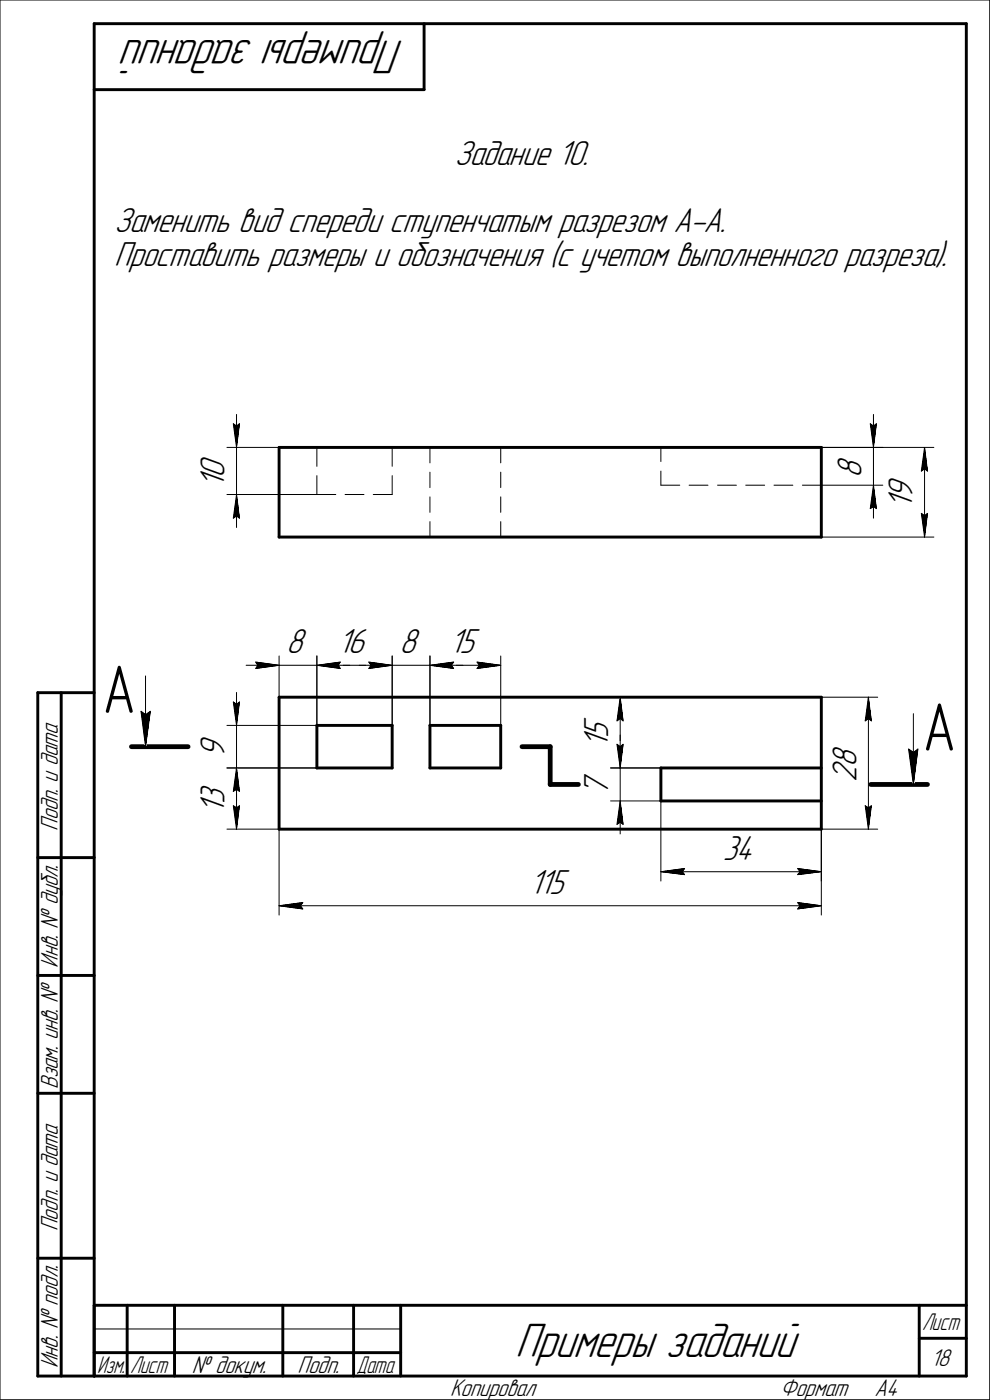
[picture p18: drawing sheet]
<svg xmlns="http://www.w3.org/2000/svg" width="210mm" height="297mm" viewBox="0 0 210 297" stroke-linecap="round" stroke-linejoin="round" font-family="sans-serif">
<defs><g id="words">
<g font-size="14.6">
<text x="21.7" y="151.3">А</text>
<text x="195.8" y="159.3">А</text>
</g>
<g font-size="10.9">
<text x="85.7" y="8.5" transform="rotate(-180 85.7 8.5)">Примеры заданий</text>
<text x="109.3" y="288">Примеры заданий</text>
</g>
<g font-size="7.8">
<text x="96.4" y="34.9">Задание 10.</text>
<text x="24.2" y="49.2">Заменить вид спереди ступенчатым разрезом А-А.</text>
<text x="24.2" y="56.4">Проставить размеры и обозначения (с учетом выполненного разреза).</text>
<text x="47.6" y="101.4" transform="rotate(-90 47.6 101.4)">0</text>
<text x="182.7" y="101.4" transform="rotate(-90 182.7 101.4)">8</text>
<text x="47.6" y="103.5" transform="rotate(-90 47.6 103.5)">1</text>
<text x="193.6" y="108" transform="rotate(-90 193.6 108)">1</text>
<text x="193.6" y="105.9" transform="rotate(-90 193.6 105.9)">9</text>
<text x="60.7" y="138.6">8</text>
<text x="71.7" y="138.6">16</text>
<text x="84.7" y="138.6">8</text>
<text x="95.4" y="138.6">15</text>
<text x="47.6" y="160.9" transform="rotate(-90 47.6 160.9)">9</text>
<text x="129" y="158.8" transform="rotate(-90 129 158.8)">1</text>
<text x="129" y="156.7" transform="rotate(-90 129 156.7)">5</text>
<text x="181.7" y="166" transform="rotate(-90 181.7 166)">2</text>
<text x="181.7" y="162.9" transform="rotate(-90 181.7 162.9)">8</text>
<text x="47.6" y="172.8" transform="rotate(-90 47.6 172.8)">1</text>
<text x="47.6" y="170.7" transform="rotate(-90 47.6 170.7)">3</text>
<text x="129" y="168.9" transform="rotate(-90 129 168.9)">7</text>
<text x="153.3" y="182.4">34</text>
<text x="112.3" y="189.7">115</text>
</g>
<g font-size="5.5">
<text x="12.3" y="176.2" transform="rotate(-90 12.3 176.2)">Подп. и дата</text>
<text x="12.3" y="205.3" transform="rotate(-90 12.3 205.3)">Инв. № дубл.</text>
<text x="12.3" y="231.1" transform="rotate(-90 12.3 231.1)">Взам. инв. №</text>
<text x="12.3" y="261.2" transform="rotate(-90 12.3 261.2)">Подп. и дата</text>
<text x="12.3" y="290.3" transform="rotate(-90 12.3 290.3)">Инв. № подл.</text>
<text x="40.7" y="291.3">№ докум.</text>
<text x="63.1" y="291.3">Подп.</text>
<text x="197.5" y="289.8">18</text>
<text x="95.5" y="296.3">Копировал</text>
<text x="165.5" y="296.3">Формат</text>
<text x="185.5" y="296.3">A4</text>
</g>
<g font-size="5.4">
<text x="195.6" y="282.3">Лист</text>
<text x="20.6" y="291.3">Изм.</text>
<text x="27.6" y="291.3">Лист</text>
<text x="75.6" y="291.3">Дата</text>
</g>
</g></defs>
<g fill="none" stroke="#000" stroke-width=".62">
<path d="M20 5v287zM20 5h185zM20 19h70zM90 5v14zM205 5v287zM59.2 94.9v19.1zM59.2 94.9h115zM174.2 94.9v19.1zM59.2 114h115zM8 147v145zM8 147h12zM13 147v145z"/>
<path d="M59.2 147.9v28zM59.2 147.9h115zM67.2 153.9v9.1zM67.2 153.9h16zM83.2 153.9v9.1zM91.2 153.9v9.1zM91.2 153.9h15zM106.2 153.9v9.1zM174.2 147.9v28zM59.2 175.9h115zM67.2 163h16zM91.2 163h15z"/>
<path d="M140.2 163h34zM140.2 163v7zM140.2 170h34zM8 182h12zM8 207h12zM8 232h12zM8 267h12zM20 277h185zM20 277v15zM27 277v15zM37 277v15zM60 277v15z"/>
<path d="M75 277v15zM85 277v15zM195 277v15zM8 292h12zM20 292h185zM20 287h7zM27 287h10zM37 287h23zM60 287h15zM75 287h10zM195 284h10z"/>
</g>
<g fill="none" stroke="#000" stroke-width=".21">
<path d="M0 0v297zM0 0h210zM210 0v297zM48.1 94.9h19.1zM49.5 89.9l.7 .5zM49.5 89.9l.7 5zM50.2 90.4l.6-.5zM50.2 87.9v7zM50.2 94.9v10zM50.8 89.9l-.6 5zM67.2 94.9v4zM83.2 94.9v4z"/>
<path d="M91.2 94.9v3.3zM106.2 94.9v3.3zM140.2 94.9v3zM140.2 100v3zM174.2 94.9h23.9zM174.2 94.9h13.1zM184.6 89.9l.7 .5zM184.6 89.9l.7 5zM185.3 90.4l.6-.5zM185.3 87.9v7zM185.3 94.9v8.1zM185.9 89.9l-.6 5z"/>
<path d="M195.5 100l.6-.5zM196.1 94.9l.7 5.1zM196.1 99.5l.7 .5zM196.1 94.9l-.6 5.1zM196.1 94.9v19.1zM48.1 104.9h19.1zM49.5 110l.7-.6zM50.2 104.9l-.7 5.1zM50.2 109.4l.6 .6zM50.2 104.9l.6 5.1zM50.2 104.9v7zM67.2 100.9v4z"/>
<path d="M67.2 104.9h4zM73.2 104.9h4zM79.2 104.9h4zM83.2 100.9v4zM91.2 100.2v3.3zM91.2 105.4v3.3zM91.2 110.7v3.3zM106.2 100.2v3.3zM106.2 105.4v3.3zM106.2 110.7v3.3zM140.2 103h4zM146.2 103h4z"/>
<path d="M152.2 103h4zM158.2 103h4zM164.2 103h4zM170.2 103h4zM174.2 114h23.9zM174.2 103h13.1zM184.6 107.9l.7-.4zM185.3 103l-.7 4.9zM185.3 107.5l.6 .4zM185.3 103l.6 4.9zM185.3 103v7zM195.5 108.9l.6 5.1z"/>
<path d="M195.5 108.9l.6 .5zM196.1 109.4l.7-.5zM196.8 108.9l-.7 5.1zM59.2 139.2v8.7zM67.2 139.2v14.7zM83.2 139.2v14.7zM91.2 139.2v14.7zM106.2 139.2v14.7zM29.9 150.9l1 7.5zM29.9 150.9l1 .8zM30.9 151.7l1-.8zM30.9 143.4v15z"/>
<path d="M31.9 150.9l-1 7.5zM48.1 153.9h19.1zM49.5 149l.7 .5zM49.5 149l.7 4.9zM50.2 149.5l.6-.5zM50.2 146.9v7zM50.2 153.9v9.1zM50.8 149l-.6 4.9zM52.2 141.2h7zM54.2 140.5l5 .7zM54.2 140.5l.5 .7zM54.2 141.8l5-.6z"/>
<path d="M54.7 141.2l-.5 .6zM59.2 141.2h8zM67.2 141.2l5 .6zM67.2 141.2l5-.7zM67.2 141.2h7zM67.2 141.2h16zM71.7 141.2l.5 .6zM72.2 140.5l-.5 .7zM76.2 141.2h7zM78.2 141.8l5-.6zM78.2 140.5l.5 .7zM78.2 140.5l5 .7z"/>
<path d="M78.7 141.2l-.5 .6zM83.2 141.2h8zM91.2 141.2l5 .6zM91.2 141.2l5-.7zM91.2 141.2h7zM91.2 141.2h15zM95.7 141.2l.5 .6zM96.2 140.5l-.5 .7zM101.2 141.8l5-.6zM101.2 140.5l.5 .7zM101.2 140.5l5 .7zM101.7 141.2l-.5 .6z"/>
<path d="M129.5 147.9h44.7zM130.9 157.9l.7 .5zM130.9 157.9l.7 5.1zM130.9 153l.7-.5zM131.6 158.4l.6-.5zM131.6 156v7zM131.6 147.9l.6 5.1zM131.6 152.5l.6 .5zM131.6 147.9l-.7 5.1zM131.6 147.9v15.1zM132.2 157.9l-.6 5.1zM174.2 147.9h12z"/>
<path d="M183.6 153l.6-.5zM184.2 147.9l.7 5.1zM184.2 152.5l.7 .5zM184.2 147.9l-.6 5.1zM184.2 147.9v28zM192.8 158.9l1 7.6zM192.8 158.9l1 .8zM193.8 159.7l.9-.8zM193.8 151.4v15.1zM194.7 158.9l-.9 7.6zM48.1 175.9h11.1zM48.1 163h19.1z"/>
<path d="M49.5 171l.7 4.9zM49.5 171l.7 .4zM49.5 167.9l.7-.4zM50.2 171.4l.6-.4zM50.2 163l.6 4.9zM50.2 167.5l.6 .4zM50.2 163l-.7 4.9zM50.2 163v12.9zM50.2 163v7zM50.8 171l-.6 4.9zM59.2 175.9v18.3zM129.5 163h10.7z"/>
<path d="M129.5 170h10.7zM130.9 174.9l.7-.4zM131.6 170l-.7 4.9zM131.6 174.5l.6 .4zM131.6 170l.6 4.9zM131.6 170v7zM131.6 163v7zM140.2 170v16.9zM174.2 175.9v18.3zM174.2 170v16.9zM174.2 175.9h12zM183.6 171l.6 4.9z"/>
<path d="M183.6 171l.6 .4zM184.2 171.4l.7-.4zM184.9 171l-.7 4.9zM59.2 192.2l5-.7zM59.2 192.2l5 .7zM59.2 192.2h115zM63.7 192.2l.5 .7zM64.2 191.5l-.5 .7zM140.2 185l5-.7zM140.2 185l5 .6zM140.2 185h34zM144.7 185l.5 .6z"/>
<path d="M145.2 184.3l-.5 .7zM169.2 192.9l5-.7zM169.2 191.5l.5 .7zM169.2 191.5l5 .7zM169.2 185.6l5-.6zM169.2 184.3l.5 .7zM169.2 184.3l5 .7zM169.7 192.2l-.5 .7zM169.7 185l-.5 .6zM0 297h210zM20 282h65z"/>
</g>
<path d="M27.9 158.4h12zM110.7 158.4h6zM116.7 158.4v8.1zM116.7 166.5h6zM184.7 166.5h12.1z" fill="none" stroke="#000" stroke-width="1"/>
<g fill="#fff" stroke="#fff" stroke-width=".21">
<path d="M112.3 184.1h8.8zM112.3 184.1h8.8zM112.3 184.2h8.8zM112.3 184.2h8.8zM112.3 184.3h8.8zM112.3 184.3h8.8zM112.3 184.4h8.8zM112.3 184.5h8.8zM112.3 184.5h8.8zM112.3 184.6h8.8zM112.3 184.6h8.8zM112.3 184.7h8.8zM112.3 184.7h8.8zM112.3 184.8h8.8zM112.3 184.9h8.8zM112.3 184.9h8.8zM112.3 185h8.8zM112.3 185h8.8zM112.3 185.1h8.8zM112.3 185.1h8.8zM112.3 185.2h8.8zM112.3 185.3h8.8zM112.3 185.3h8.8zM112.3 185.4h8.8zM112.3 185.4h8.8zM112.3 185.5h8.8zM112.3 185.5h8.8zM112.3 185.6h8.8zM112.3 185.6h8.8zM112.3 185.7h8.8zM112.3 185.8h8.8zM112.3 185.8h8.8zM112.3 185.9h8.8zM112.3 185.9h8.8zM112.3 186h8.8zM112.3 186h8.8zM112.3 186.1h8.8zM112.3 186.2h8.8zM112.3 186.2h8.8zM112.3 186.3h8.8zM112.3 186.3h8.8zM112.3 186.4h8.8zM112.3 186.4h8.8zM112.3 186.5h8.8zM112.3 186.5h8.8zM112.3 186.6h8.8zM112.3 186.7h8.8zM112.3 186.7h8.8zM112.3 186.8h8.8zM112.3 186.8h8.8zM112.3 186.9h8.8zM112.3 186.9h8.8zM112.3 187h8.8zM112.3 187.1h8.8zM112.3 187.1h8.8zM112.3 187.2h8.8zM112.3 187.2h8.8zM112.3 187.3h8.8zM112.3 187.3h8.8zM112.3 187.4h8.8zM112.3 187.5h8.8zM112.3 187.5h8.8zM112.3 187.6h8.8zM112.3 187.6h8.8zM112.3 187.7h8.8zM112.3 187.7h8.8zM112.3 187.8h8.8zM112.3 187.8h8.8zM112.3 187.9h8.8zM112.3 188h8.8zM112.3 188h8.8zM112.3 188.1h8.8zM112.3 188.1h8.8zM112.3 188.2h8.8zM112.3 188.2h8.8zM112.3 188.3h8.8zM112.3 188.4h8.8zM112.3 188.4h8.8zM112.3 188.5h8.8zM112.3 188.5h8.8zM112.3 188.6h8.8zM112.3 188.6h8.8zM112.3 188.7h8.8zM112.3 188.8h8.8zM112.3 188.8h8.8zM112.3 188.9h8.8zM112.3 188.9h8.8zM112.3 189h8.8zM112.3 189h8.8zM112.3 189.1h8.8zM112.3 189.1h8.8zM112.3 189.2h8.8zM112.3 189.3h8.8zM112.3 189.3h8.8zM112.3 189.4h8.8zM112.3 189.4h8.8zM112.3 189.5h8.8zM112.3 189.5h8.8zM112.3 189.6h8.8zM112.3 189.7h8.8zM112.3 189.7h8.8zM112.3 189.8h8.8zM112.3 189.8h8.8zM112.3 189.9h8.8zM112.3 189.9h8.8zM112.3 190h8.8zM112.3 190h8.8zM112.3 190.1h8.8zM112.3 190.2h8.8zM112.3 190.2h8.8zM112.3 190.3h8.8zM112.3 190.3h8.8zM112.3 190.4h8.8zM112.3 190.4h8.8zM112.3 190.5h8.8zM112.3 190.6h8.8zM112.3 190.6h8.8zM112.3 190.7h8.8zM112.3 190.7h8.8zM112.3 190.8h8.8zM112.3 190.8h8.8zM112.3 190.9h8.8zM112.3 191h8.8zM112.3 191h8.8zM112.3 191.1h8.8zM112.3 191.1h8.8z"/>
<path d="M64.3 191h.4zM64 191.1h.7zM63.5 191.1h1.2zM63.1 191.2h1.6zM62.7 191.2h2zM62.3 191.3h2.4zM61.9 191.3h2.8zM61.5 191.4h3.2zM61 191.5h3.7zM60.9 191.5h3.8zM60.8 191.6h3.9zM60.6 191.6h4.1zM60.5 191.7h4.2zM60.3 191.7h4.4zM60.2 191.8h4.5zM60.1 191.9h4.6zM59.9 191.9h4.8zM59.8 192h4.9zM59.7 192h5zM59.5 192.1h5.2zM59.4 192.1h5.3zM59.2 192.2h5.5zM59.4 192.2h5.3zM59.5 192.3h5.2zM59.7 192.4h5zM59.8 192.4h4.9zM59.9 192.5h4.8zM60.1 192.5h4.6zM60.2 192.6h4.5zM60.3 192.6h4.4zM60.5 192.7h4.2zM60.6 192.8h4.1zM60.8 192.8h3.9zM60.9 192.9h3.8zM61 192.9h3.7zM61.5 193h3.2zM61.9 193h2.8zM62.3 193.1h2.4zM62.7 193.2h2zM63.1 193.2h1.6zM63.5 193.3h1.2zM64 193.3h.7zM64.3 193.4h.4z"/>
<path d="M168.7 191h.5zM168.7 191.1h.9zM168.7 191.1h1.3zM168.7 191.2h1.7zM168.7 191.2h2.1zM168.7 191.3h2.5zM168.7 191.3h2.9zM168.7 191.4h3.3zM168.7 191.5h3.7zM168.7 191.5h3.9zM168.7 191.6h4zM168.7 191.6h4.2zM168.7 191.7h4.3zM168.7 191.7h4.5zM168.7 191.8h4.6zM168.7 191.9h4.8zM168.7 191.9h4.9zM168.7 192h5zM168.7 192h5.1zM168.7 192.1h5.3zM168.7 192.1h5.4zM168.7 192.2h5.5zM168.7 192.2h5.4zM168.7 192.3h5.3zM168.7 192.4h5.1zM168.7 192.4h5zM168.7 192.5h4.9zM168.7 192.5h4.8zM168.7 192.6h4.6zM168.7 192.6h4.5zM168.7 192.7h4.3zM168.7 192.8h4.2zM168.7 192.8h4zM168.7 192.9h3.9zM168.7 192.9h3.7zM168.7 193h3.3zM168.7 193h2.9zM168.7 193.1h2.5zM168.7 193.2h2.1zM168.7 193.2h1.7zM168.7 193.3h1.3zM168.7 193.3h.9zM168.7 193.4h.5z"/>
<path d="M153.3 176.8h7.8zM153.3 176.8h7.8zM153.3 176.9h7.8zM153.3 177h7.8zM153.3 177h7.8zM153.3 177.1h7.8zM153.3 177.1h7.8zM153.3 177.2h7.8zM153.3 177.2h7.8zM153.3 177.3h7.8zM153.3 177.3h7.8zM153.3 177.4h7.8zM153.3 177.5h7.8zM153.3 177.5h7.8zM153.3 177.6h7.8zM153.3 177.6h7.8zM153.3 177.7h7.8zM153.3 177.7h7.8zM153.3 177.8h7.8zM153.3 177.9h7.8zM153.3 177.9h7.8zM153.3 178h7.8zM153.3 178h7.8zM153.3 178.1h7.8zM153.3 178.1h7.8zM153.3 178.2h7.8zM153.3 178.3h7.8zM153.3 178.3h7.8zM153.3 178.4h7.8zM153.3 178.4h7.8zM153.3 178.5h7.8zM153.3 178.5h7.8zM153.3 178.6h7.8zM153.3 178.6h7.8zM153.3 178.7h7.8zM153.3 178.8h7.8zM153.3 178.8h7.8zM153.3 178.9h7.8zM153.3 178.9h7.8zM153.3 179h7.8zM153.3 179h7.8zM153.3 179.1h7.8zM153.3 179.2h7.8zM153.3 179.2h7.8zM153.3 179.3h7.8zM153.3 179.3h7.8zM153.3 179.4h7.8zM153.3 179.4h7.8zM153.3 179.5h7.8zM153.3 179.5h7.8zM153.3 179.6h7.8zM153.3 179.7h7.8zM153.3 179.7h7.8zM153.3 179.8h7.8zM153.3 179.8h7.8zM153.3 179.9h7.8zM153.3 179.9h7.8zM153.3 180h7.8zM153.3 180.1h7.8zM153.3 180.1h7.8zM153.3 180.2h7.8zM153.3 180.2h7.8zM153.3 180.3h7.8zM153.3 180.3h7.8zM153.3 180.4h7.8zM153.3 180.5h7.8zM153.3 180.5h7.8zM153.3 180.6h7.8zM153.3 180.6h7.8zM153.3 180.7h7.8zM153.3 180.7h7.8zM153.3 180.8h7.8zM153.3 180.8h7.8zM153.3 180.9h7.8zM153.3 181h7.8zM153.3 181h7.8zM153.3 181.1h7.8zM153.3 181.1h7.8zM153.3 181.2h7.8zM153.3 181.2h7.8zM153.3 181.3h7.8zM153.3 181.4h7.8zM153.3 181.4h7.8zM153.3 181.5h7.8zM153.3 181.5h7.8zM153.3 181.6h7.8zM153.3 181.6h7.8zM153.3 181.7h7.8zM153.3 181.8h7.8zM153.3 181.8h7.8zM153.3 181.9h7.8zM153.3 181.9h7.8zM153.3 182h7.8zM153.3 182h7.8zM153.3 182.1h7.8zM153.3 182.1h7.8zM153.3 182.2h7.8zM153.3 182.3h7.8zM153.3 182.3h7.8zM153.3 182.4h7.8zM153.3 182.4h7.8zM153.3 182.5h7.8zM153.3 182.5h7.8zM153.3 182.6h7.8zM153.3 182.7h7.8zM153.3 182.7h7.8zM153.3 182.8h7.8zM153.3 182.8h7.8zM153.3 182.9h7.8zM153.3 182.9h7.8zM153.3 183h7.8zM153.3 183h7.8zM153.3 183.1h7.8zM153.3 183.2h7.8zM153.3 183.2h7.8zM153.3 183.3h7.8zM153.3 183.3h7.8zM153.3 183.4h7.8zM153.3 183.4h7.8zM153.3 183.5h7.8zM153.3 183.6h7.8zM153.3 183.6h7.8zM153.3 183.7h7.8zM153.3 183.7h7.8zM153.3 183.8h7.8zM153.3 183.8h7.8zM153.3 183.9h7.8z"/>
<path d="M145.3 183.8h.4zM144.8 183.8h.9zM144.4 183.9h1.3zM143.9 184h1.8zM143.4 184h2.3zM143 184.1h2.7zM142.5 184.1h3.2zM142 184.2h3.7zM141.9 184.2h3.8zM141.8 184.3h3.9zM141.7 184.3h4zM141.5 184.4h4.2zM141.4 184.5h4.3zM141.3 184.5h4.4zM141.1 184.6h4.6zM141 184.6h4.7zM140.9 184.7h4.8zM140.8 184.7h4.9zM140.6 184.8h5.1zM140.5 184.9h5.2zM140.4 184.9h5.3zM140.2 185h5.5zM140.4 185h5.3zM140.5 185.1h5.2zM140.7 185.1h5zM140.8 185.2h4.9zM140.9 185.3h4.8zM141.1 185.3h4.6zM141.2 185.4h4.5zM141.3 185.4h4.4zM141.5 185.5h4.2zM141.6 185.5h4.1zM141.8 185.6h3.9zM141.9 185.6h3.8zM142 185.7h3.7zM142.5 185.8h3.2zM143 185.8h2.7zM143.4 185.9h2.3zM143.9 185.9h1.8zM144.4 186h1.3zM144.8 186h.9zM145.3 186.1h.4z"/>
<path d="M168.7 183.8h.5zM168.7 183.8h1zM168.7 183.9h1.4zM168.7 184h1.9zM168.7 184h2.4zM168.7 184.1h2.8zM168.7 184.1h3.3zM168.7 184.2h3.7zM168.7 184.2h3.9zM168.7 184.3h4zM168.7 184.3h4.1zM168.7 184.4h4.3zM168.7 184.5h4.4zM168.7 184.5h4.5zM168.7 184.6h4.6zM168.7 184.6h4.8zM168.7 184.7h4.9zM168.7 184.7h5zM168.7 184.8h5.2zM168.7 184.9h5.3zM168.7 184.9h5.4zM168.7 185h5.5zM168.7 185h5.4zM168.7 185.1h5.3zM168.7 185.1h5.1zM168.7 185.2h5zM168.7 185.3h4.9zM168.7 185.3h4.8zM168.7 185.4h4.6zM168.7 185.4h4.5zM168.7 185.5h4.3zM168.7 185.5h4.2zM168.7 185.6h4zM168.7 185.6h3.9zM168.7 185.7h3.7zM168.7 185.8h3.3zM168.7 185.8h2.8zM168.7 185.9h2.4zM168.7 185.9h1.9zM168.7 186h1.4zM168.7 186h1zM168.7 186.1h.5z"/>
<path d="M176.1 157.9h7.1zM176.1 157.9h7.1zM176.1 158h7.1zM176.1 158h7.1zM176.1 158.1h7.1zM176.1 158.2h7.1zM176.1 158.2h7.1zM176.1 158.3h7.1zM176.1 158.3h7.1zM176.1 158.4h7.1zM176.1 158.4h7.1zM176.1 158.5h7.1zM176.1 158.6h7.1zM176.1 158.6h7.1zM176.1 158.7h7.1zM176.1 158.7h7.1zM176.1 158.8h7.1zM176.1 158.8h7.1zM176.1 158.9h7.1zM176.1 158.9h7.1zM176.1 159h7.1zM176.1 159.1h7.1zM176.1 159.1h7.1zM176.1 159.2h7.1zM176.1 159.2h7.1zM176.1 159.3h7.1zM176.1 159.3h7.1zM176.1 159.4h7.1zM176.1 159.5h7.1zM176.1 159.5h7.1zM176.1 159.6h7.1zM176.1 159.6h7.1zM176.1 159.7h7.1zM176.1 159.7h7.1zM176.1 159.8h7.1zM176.1 159.9h7.1zM176.1 159.9h7.1zM176.1 160h7.1zM176.1 160h7.1zM176.1 160.1h7.1zM176.1 160.1h7.1zM176.1 160.2h7.1zM176.1 160.2h7.1zM176.1 160.3h7.1zM176.1 160.4h7.1zM176.1 160.4h7.1zM176.1 160.5h7.1zM176.1 160.5h7.1zM176.1 160.6h7.1zM176.1 160.6h7.1zM176.1 160.7h7.1zM176.1 160.8h7.1zM176.1 160.8h7.1zM176.1 160.9h7.1zM176.1 160.9h7.1zM176.1 161h7.1zM176.1 161h7.1zM176.1 161.1h7.1zM176.1 161.1h7.1zM176.1 161.2h7.1zM176.1 161.3h7.1zM176.1 161.3h7.1zM176.1 161.4h7.1zM176.1 161.4h7.1zM176.1 161.5h7.1zM176.1 161.5h7.1zM176.1 161.6h7.1zM176.1 161.7h7.1zM176.1 161.7h7.1zM176.1 161.8h7.1zM176.1 161.8h7.1zM176.1 161.9h7.1zM176.1 161.9h7.1zM176.1 162h7.1zM176.1 162.1h7.1zM176.1 162.1h7.1zM176.1 162.2h7.1zM176.1 162.2h7.1zM176.1 162.3h7.1zM176.1 162.3h7.1zM176.1 162.4h7.1zM176.1 162.4h7.1zM176.1 162.5h7.1zM176.1 162.6h7.1zM176.1 162.6h7.1zM176.1 162.7h7.1zM176.1 162.7h7.1zM176.1 162.8h7.1zM176.1 162.8h7.1zM176.1 162.9h7.1zM176.1 163h7.1zM176.1 163h7.1zM176.1 163.1h7.1zM176.1 163.1h7.1zM176.1 163.2h7.1zM176.1 163.2h7.1zM176.1 163.3h7.1zM176.1 163.4h7.1zM176.1 163.4h7.1zM176.1 163.5h7.1zM176.1 163.5h7.1zM176.1 163.6h7.1zM176.1 163.6h7.1zM176.1 163.7h7.1zM176.1 163.7h7.1zM176.1 163.8h7.1zM176.1 163.9h7.1zM176.1 163.9h7.1zM176.1 164h7.1zM176.1 164h7.1zM176.1 164.1h7.1zM176.1 164.1h7.1zM176.1 164.2h7.1zM176.1 164.3h7.1zM176.1 164.3h7.1zM176.1 164.4h7.1zM176.1 164.4h7.1zM176.1 164.5h7.1zM176.1 164.5h7.1zM176.1 164.6h7.1zM176.1 164.6h7.1zM176.1 164.7h7.1zM176.1 164.8h7.1zM176.1 164.8h7.1zM176.1 164.9h7.1zM176.1 164.9h7.1zM176.1 165h7.1zM176.1 165h7.1zM176.1 165.1h7.1zM176.1 165.2h7.1zM176.1 165.2h7.1zM176.1 165.3h7.1zM176.1 165.3h7.1zM176.1 165.4h7.1zM176.1 165.4h7.1zM176.1 165.5h7.1zM176.1 165.6h7.1zM176.1 165.6h7.1zM176.1 165.7h7.1zM176.1 165.7h7.1zM176.1 165.8h7.1zM176.1 165.8h7.1zM176.1 165.9h7.1zM176.1 165.9h7.1z"/>
<path d="M184.2 148.1h.1zM184.2 148.2h.1zM184.1 148.2h.3zM184.1 148.3h.3zM184.1 148.3h.3zM184.1 148.4h.4zM184.1 148.4h.4zM184 148.5h.5zM184 148.6h.5zM184 148.6h.5zM184 148.7h.6zM184 148.7h.6zM183.9 148.8h.7zM183.9 148.8h.7zM183.9 148.9h.7zM183.8 149h.9zM183.8 149h.9zM183.8 149.1h.9zM183.8 149.1h.9zM183.8 149.2h.9zM183.7 149.2h1.1zM183.7 149.3h1.1zM183.7 149.4h1.2zM183.7 149.4h1.2zM183.7 149.5h1.2zM183.6 149.5h1.3zM183.6 149.6h1.3zM183.6 149.6h1.4zM183.6 149.7h1.4zM183.5 149.7h1.5zM183.5 149.8h1.5zM183.5 149.9h1.5zM183.5 149.9h1.5zM183.5 150h1.5zM183.5 150h1.5zM183.5 150.1h1.5zM183.5 150.1h1.5zM183.4 150.2h1.6zM183.4 150.3h1.7zM183.4 150.3h1.7zM183.4 150.4h1.7zM183.4 150.4h1.7zM183.4 150.5h1.7zM183.4 150.5h1.7zM183.4 150.6h1.7zM183.4 150.7h1.7zM183.4 150.7h1.7zM183.4 150.8h1.7zM183.4 150.8h1.7zM183.4 150.9h1.7zM183.4 150.9h1.7zM183.3 151h1.8zM183.3 151h1.8zM183.3 151.1h1.8zM183.3 151.2h1.9zM183.3 151.2h1.9zM183.3 151.3h1.9zM183.3 151.3h1.9zM183.3 151.4h1.9zM183.3 151.4h1.9zM183.3 151.5h1.9zM183.3 151.6h1.9zM183.3 151.6h2zM183.3 151.7h2zM183.3 151.7h2zM183.3 151.8h2zM183.2 151.8h2.1zM183.2 151.9h2.1zM183.2 151.9h2.1zM183.2 152h2.1zM183.2 152.1h2.1zM183.2 152.1h2.1zM183.2 152.2h2.1zM183.2 152.2h2.1zM183.2 152.3h2.1zM183.2 152.3h2.1zM183.2 152.4h2.1zM183.2 152.5h2.1zM183.2 152.5h2.2zM183.2 152.6h2.2zM183.1 152.6h2.3zM183.1 152.7h2.3zM183.1 152.7h2.3zM183.1 152.8h2.3zM183.1 152.9h2.3zM183.1 152.9h2.3zM183.1 153h2.3zM183 153h2.4zM183 153.1h2.4zM183 153.1h2.4zM183 153.2h2.4zM183 153.2h2.4zM183 153.3h2.4zM183 153.4h2.4z"/>
<path d="M183 170.5h2.4zM183 170.5h2.4zM183 170.6h2.4zM183 170.6h2.4zM183 170.7h2.4zM183 170.7h2.4zM183 170.8h2.4zM183 170.9h2.4zM183.1 170.9h2.3zM183.1 171h2.3zM183.1 171h2.3zM183.1 171.1h2.3zM183.1 171.1h2.3zM183.1 171.2h2.3zM183.1 171.3h2.3zM183.2 171.3h2.2zM183.2 171.4h2.2zM183.2 171.4h2.1zM183.2 171.5h2.1zM183.2 171.5h2.1zM183.2 171.6h2.1zM183.2 171.6h2.1zM183.2 171.7h2.1zM183.2 171.8h2.1zM183.2 171.8h2.1zM183.2 171.9h2.1zM183.2 171.9h2.1zM183.2 172h2.1zM183.2 172h2.1zM183.3 172.1h2zM183.3 172.2h2zM183.3 172.2h2zM183.3 172.3h2zM183.3 172.3h1.9zM183.3 172.4h1.9zM183.3 172.4h1.9zM183.3 172.5h1.9zM183.3 172.6h1.9zM183.3 172.6h1.9zM183.3 172.7h1.9zM183.3 172.7h1.9zM183.3 172.8h1.8zM183.3 172.8h1.8zM183.3 172.9h1.8zM183.4 172.9h1.7zM183.4 173h1.7zM183.4 173.1h1.7zM183.4 173.1h1.7zM183.4 173.2h1.7zM183.4 173.2h1.7zM183.4 173.3h1.7zM183.4 173.3h1.7zM183.4 173.4h1.7zM183.4 173.5h1.7zM183.4 173.5h1.7zM183.4 173.6h1.7zM183.4 173.6h1.7zM183.4 173.7h1.6zM183.5 173.7h1.5zM183.5 173.8h1.5zM183.5 173.8h1.5zM183.5 173.9h1.5zM183.5 174h1.5zM183.5 174h1.5zM183.5 174.1h1.5zM183.5 174.1h1.5zM183.6 174.2h1.4zM183.6 174.2h1.4zM183.6 174.3h1.3zM183.6 174.4h1.3zM183.7 174.4h1.2zM183.7 174.5h1.2zM183.7 174.5h1.2zM183.7 174.6h1.1zM183.7 174.6h1.1zM183.8 174.7h.9zM183.8 174.8h.9zM183.8 174.8h.9zM183.8 174.9h.9zM183.8 174.9h.9zM183.9 175h.7zM183.9 175h.7zM183.9 175.1h.7zM184 175.1h.6zM184 175.2h.6zM184 175.3h.5zM184 175.3h.5zM184 175.4h.5zM184.1 175.4h.4zM184.1 175.5h.4zM184.1 175.5h.3zM184.1 175.6h.3zM184.1 175.7h.3zM184.2 175.7h.1zM184.2 175.8h.1z"/>
<path d="M123.4 164h7.2zM123.4 164h7.2zM123.4 164.1h7.2zM123.4 164.1h7.2zM123.4 164.2h7.2zM123.4 164.3h7.2zM123.4 164.3h7.2zM123.4 164.4h7.2zM123.4 164.4h7.2zM123.4 164.5h7.2zM123.4 164.5h7.2zM123.4 164.6h7.2zM123.4 164.6h7.2zM123.4 164.7h7.2zM123.4 164.8h7.2zM123.4 164.8h7.2zM123.4 164.9h7.2zM123.4 164.9h7.2zM123.4 165h7.2zM123.4 165h7.2zM123.4 165.1h7.2zM123.4 165.2h7.2zM123.4 165.2h7.2zM123.4 165.3h7.2zM123.4 165.3h7.2zM123.4 165.4h7.2zM123.4 165.4h7.2zM123.4 165.5h7.2zM123.4 165.6h7.2zM123.4 165.6h7.2zM123.4 165.7h7.2zM123.4 165.7h7.2zM123.4 165.8h7.2zM123.4 165.8h7.2zM123.4 165.9h7.2zM123.4 165.9h7.2zM123.4 166h7.2zM123.4 166.1h7.2zM123.4 166.1h7.2zM123.4 166.2h7.2zM123.4 166.2h7.2zM123.4 166.3h7.2zM123.4 166.3h7.2zM123.4 166.4h7.2zM123.4 166.5h7.2zM123.4 166.5h7.2zM123.4 166.6h7.2zM123.4 166.6h7.2zM123.4 166.7h7.2zM123.4 166.7h7.2zM123.4 166.8h7.2zM123.4 166.8h7.2zM123.4 166.9h7.2zM123.4 167h7.2zM123.4 167h7.2zM123.4 167.1h7.2zM123.4 167.1h7.2zM123.4 167.2h7.2zM123.4 167.2h7.2zM123.4 167.3h7.2zM123.4 167.4h7.2zM123.4 167.4h7.2zM123.4 167.5h7.2zM123.4 167.5h7.2zM123.4 167.6h7.2zM123.4 167.6h7.2zM123.4 167.7h7.2zM123.4 167.8h7.2zM123.4 167.8h7.2zM123.4 167.9h7.2zM123.4 167.9h7.2zM123.4 168h7.2zM123.4 168h7.2zM123.4 168.1h7.2zM123.4 168.1h7.2zM123.4 168.2h7.2zM123.4 168.3h7.2zM123.4 168.3h7.2zM123.4 168.4h7.2zM123.4 168.4h7.2zM123.4 168.5h7.2zM123.4 168.5h7.2zM123.4 168.6h7.2zM123.4 168.7h7.2zM123.4 168.7h7.2zM123.4 168.8h7.2zM123.4 168.8h7.2zM123.4 168.9h7.2z"/>
<path d="M130.3 157.4h2.5zM130.4 157.5h2.4zM130.4 157.5h2.4zM130.4 157.6h2.4zM130.4 157.6h2.4zM130.4 157.7h2.4zM130.4 157.8h2.4zM130.4 157.8h2.4zM130.4 157.9h2.4zM130.4 157.9h2.3zM130.4 158h2.3zM130.4 158h2.3zM130.4 158.1h2.3zM130.4 158.2h2.3zM130.4 158.2h2.3zM130.5 158.3h2.2zM130.5 158.3h2.2zM130.5 158.4h2.1zM130.5 158.4h2.1zM130.5 158.5h2.1zM130.5 158.6h2.1zM130.5 158.6h2.1zM130.5 158.7h2.1zM130.6 158.7h2zM130.6 158.8h2zM130.6 158.8h2zM130.6 158.9h2zM130.6 158.9h2zM130.6 159h2zM130.6 159.1h2zM130.6 159.1h2zM130.6 159.2h2zM130.6 159.2h2zM130.6 159.3h1.9zM130.6 159.3h1.9zM130.6 159.4h1.9zM130.6 159.5h1.9zM130.7 159.5h1.8zM130.7 159.6h1.8zM130.7 159.6h1.8zM130.7 159.7h1.8zM130.7 159.7h1.8zM130.7 159.8h1.8zM130.7 159.9h1.8zM130.7 159.9h1.8zM130.7 160h1.8zM130.7 160h1.8zM130.7 160.1h1.8zM130.7 160.1h1.8zM130.7 160.2h1.8zM130.7 160.2h1.7zM130.7 160.3h1.7zM130.8 160.4h1.6zM130.8 160.4h1.6zM130.8 160.5h1.6zM130.8 160.5h1.6zM130.8 160.6h1.6zM130.8 160.6h1.6zM130.8 160.7h1.6zM130.8 160.8h1.6zM130.8 160.8h1.6zM130.8 160.9h1.6zM130.8 160.9h1.6zM130.8 161h1.6zM130.8 161h1.6zM130.8 161.1h1.6zM130.8 161.1h1.5zM130.9 161.2h1.4zM130.9 161.3h1.4zM131 161.3h1.2zM131 161.4h1.2zM131 161.4h1.2zM131 161.5h1.2zM131 161.5h1.2zM131.1 161.6h1zM131.1 161.7h1zM131.1 161.7h1zM131.1 161.8h1zM131.1 161.8h1zM131.2 161.9h.8zM131.2 161.9h.8zM131.2 162h.8zM131.2 162.1h.8zM131.2 162.1h.8zM131.3 162.2h.6zM131.3 162.2h.6zM131.3 162.3h.6zM131.3 162.3h.6zM131.3 162.4h.6zM131.4 162.4h.4zM131.4 162.5h.4zM131.5 162.6h.2zM131.5 162.6h.2zM131.5 162.7h.2zM131.5 162.7h.2zM131.5 162.8h.2z"/>
<path d="M131.5 170.1h.2zM131.5 170.2h.2zM131.5 170.2h.2zM131.5 170.3h.2zM131.5 170.3h.2zM131.4 170.4h.4zM131.4 170.5h.4zM131.3 170.5h.6zM131.3 170.6h.6zM131.3 170.6h.6zM131.3 170.7h.6zM131.3 170.7h.6zM131.2 170.8h.8zM131.2 170.9h.8zM131.2 170.9h.8zM131.2 171h.8zM131.2 171h.8zM131.1 171.1h1zM131.1 171.1h1zM131.1 171.2h1zM131.1 171.3h1zM131 171.3h1.2zM131 171.4h1.2zM131 171.4h1.2zM131 171.5h1.2zM131 171.5h1.2zM130.9 171.6h1.4zM130.9 171.6h1.4zM130.8 171.7h1.5zM130.8 171.8h1.6zM130.8 171.8h1.6zM130.8 171.9h1.6zM130.8 171.9h1.6zM130.8 172h1.6zM130.8 172h1.6zM130.8 172.1h1.6zM130.8 172.2h1.6zM130.8 172.2h1.6zM130.8 172.3h1.6zM130.8 172.3h1.6zM130.8 172.4h1.6zM130.8 172.4h1.6zM130.8 172.5h1.6zM130.7 172.6h1.7zM130.7 172.6h1.7zM130.7 172.7h1.8zM130.7 172.7h1.8zM130.7 172.8h1.8zM130.7 172.8h1.8zM130.7 172.9h1.8zM130.7 172.9h1.8zM130.7 173h1.8zM130.7 173.1h1.8zM130.7 173.1h1.8zM130.7 173.2h1.8zM130.7 173.2h1.8zM130.7 173.3h1.8zM130.7 173.3h1.8zM130.6 173.4h1.9zM130.6 173.5h1.9zM130.6 173.5h1.9zM130.6 173.6h1.9zM130.6 173.6h2zM130.6 173.7h2zM130.6 173.7h2zM130.6 173.8h2zM130.6 173.8h2zM130.6 173.9h2zM130.6 174h2zM130.6 174h2zM130.6 174.1h2zM130.6 174.1h2zM130.5 174.2h2.1zM130.5 174.2h2.1zM130.5 174.3h2.1zM130.5 174.4h2.1zM130.5 174.4h2.1zM130.5 174.5h2.1zM130.5 174.5h2.2zM130.5 174.6h2.2zM130.4 174.6h2.3zM130.4 174.7h2.3zM130.4 174.8h2.3zM130.4 174.8h2.3zM130.4 174.9h2.3zM130.4 174.9h2.3zM130.4 175h2.4zM130.4 175h2.4zM130.4 175.1h2.4zM130.4 175.1h2.4zM130.4 175.2h2.4zM130.4 175.3h2.4zM130.4 175.3h2.4zM130.4 175.4h2.4z"/>
<path d="M123.4 152.1h7.2zM123.4 152.1h7.2zM123.4 152.2h7.2zM123.4 152.2h7.2zM123.4 152.3h7.2zM123.4 152.3h7.2zM123.4 152.4h7.2zM123.4 152.5h7.2zM123.4 152.5h7.2zM123.4 152.6h7.2zM123.4 152.6h7.2zM123.4 152.7h7.2zM123.4 152.7h7.2zM123.4 152.8h7.2zM123.4 152.9h7.2zM123.4 152.9h7.2zM123.4 153h7.2zM123.4 153h7.2zM123.4 153.1h7.2zM123.4 153.1h7.2zM123.4 153.2h7.2zM123.4 153.2h7.2zM123.4 153.3h7.2zM123.4 153.4h7.2zM123.4 153.4h7.2zM123.4 153.5h7.2zM123.4 153.5h7.2zM123.4 153.6h7.2zM123.4 153.6h7.2zM123.4 153.7h7.2zM123.4 153.8h7.2zM123.4 153.8h7.2zM123.4 153.9h7.2zM123.4 153.9h7.2zM123.4 154h7.2zM123.4 154h7.2zM123.4 154.1h7.2zM123.4 154.1h7.2zM123.4 154.2h7.2zM123.4 154.3h7.2zM123.4 154.3h7.2zM123.4 154.4h7.2zM123.4 154.4h7.2zM123.4 154.5h7.2zM123.4 154.5h7.2zM123.4 154.6h7.2zM123.4 154.7h7.2zM123.4 154.7h7.2zM123.4 154.8h7.2zM123.4 154.8h7.2zM123.4 154.9h7.2zM123.4 154.9h7.2zM123.4 155h7.2zM123.4 155.1h7.2zM123.4 155.1h7.2zM123.4 155.2h7.2zM123.4 155.2h7.2zM123.4 155.3h7.2zM123.4 155.3h7.2zM123.4 155.4h7.2zM123.4 155.4h7.2zM123.4 155.5h7.2zM123.4 155.6h7.2zM123.4 155.6h7.2zM123.4 155.7h7.2zM123.4 155.7h7.2zM123.4 155.8h7.2zM123.4 155.8h7.2zM123.4 155.9h7.2zM123.4 156h7.2zM123.4 156h7.2zM123.4 156.1h7.2zM123.4 156.1h7.2zM123.4 156.2h7.2zM123.4 156.2h7.2zM123.4 156.3h7.2zM123.4 156.4h7.2zM123.4 156.4h7.2zM123.4 156.5h7.2zM123.4 156.5h7.2zM123.4 156.6h7.2zM123.4 156.6h7.2zM123.4 156.7h7.2zM123.4 156.7h7.2zM123.4 156.8h7.2zM123.4 156.9h7.2zM123.4 156.9h7.2zM123.4 157h7.2zM123.4 157h7.2zM123.4 157.1h7.2zM123.4 157.1h7.2zM123.4 157.2h7.2zM123.4 157.3h7.2zM123.4 157.3h7.2zM123.4 157.4h7.2zM123.4 157.4h7.2zM123.4 157.5h7.2zM123.4 157.5h7.2zM123.4 157.6h7.2zM123.4 157.6h7.2zM123.4 157.7h7.2zM123.4 157.8h7.2zM123.4 157.8h7.2zM123.4 157.9h7.2zM123.4 157.9h7.2zM123.4 158h7.2zM123.4 158h7.2zM123.4 158.1h7.2zM123.4 158.2h7.2zM123.4 158.2h7.2zM123.4 158.3h7.2zM123.4 158.3h7.2zM123.4 158.4h7.2zM123.4 158.4h7.2zM123.4 158.5h7.2zM123.4 158.6h7.2zM123.4 158.6h7.2zM123.4 158.7h7.2zM123.4 158.7h7.2z"/>
<path d="M130.3 157.4h2.5zM130.4 157.5h2.4zM130.4 157.5h2.4zM130.4 157.6h2.4zM130.4 157.6h2.4zM130.4 157.7h2.4zM130.4 157.8h2.4zM130.4 157.8h2.4zM130.4 157.9h2.4zM130.4 157.9h2.3zM130.4 158h2.3zM130.4 158h2.3zM130.4 158.1h2.3zM130.4 158.2h2.3zM130.4 158.2h2.3zM130.5 158.3h2.2zM130.5 158.3h2.2zM130.5 158.4h2.1zM130.5 158.4h2.1zM130.5 158.5h2.1zM130.5 158.6h2.1zM130.5 158.6h2.1zM130.5 158.7h2.1zM130.6 158.7h2zM130.6 158.8h2zM130.6 158.8h2zM130.6 158.9h2zM130.6 158.9h2zM130.6 159h2zM130.6 159.1h2zM130.6 159.1h2zM130.6 159.2h2zM130.6 159.2h2zM130.6 159.3h1.9zM130.6 159.3h1.9zM130.6 159.4h1.9zM130.6 159.5h1.9zM130.7 159.5h1.8zM130.7 159.6h1.8zM130.7 159.6h1.8zM130.7 159.7h1.8zM130.7 159.7h1.8zM130.7 159.8h1.8zM130.7 159.9h1.8zM130.7 159.9h1.8zM130.7 160h1.8zM130.7 160h1.8zM130.7 160.1h1.8zM130.7 160.1h1.8zM130.7 160.2h1.8zM130.7 160.2h1.7zM130.7 160.3h1.7zM130.8 160.4h1.6zM130.8 160.4h1.6zM130.8 160.5h1.6zM130.8 160.5h1.6zM130.8 160.6h1.6zM130.8 160.6h1.6zM130.8 160.7h1.6zM130.8 160.8h1.6zM130.8 160.8h1.6zM130.8 160.9h1.6zM130.8 160.9h1.6zM130.8 161h1.6zM130.8 161h1.6zM130.8 161.1h1.6zM130.8 161.1h1.5zM130.9 161.2h1.4zM130.9 161.3h1.4zM131 161.3h1.2zM131 161.4h1.2zM131 161.4h1.2zM131 161.5h1.2zM131 161.5h1.2zM131.1 161.6h1zM131.1 161.7h1zM131.1 161.7h1zM131.1 161.8h1zM131.1 161.8h1zM131.2 161.9h.8zM131.2 161.9h.8zM131.2 162h.8zM131.2 162.1h.8zM131.2 162.1h.8zM131.3 162.2h.6zM131.3 162.2h.6zM131.3 162.3h.6zM131.3 162.3h.6zM131.3 162.4h.6zM131.4 162.4h.4zM131.4 162.5h.4zM131.5 162.6h.2zM131.5 162.6h.2zM131.5 162.7h.2zM131.5 162.7h.2zM131.5 162.8h.2z"/>
<path d="M131.5 148.1h.2zM131.5 148.2h.2zM131.5 148.2h.2zM131.5 148.3h.2zM131.5 148.3h.2zM131.4 148.4h.4zM131.4 148.4h.4zM131.3 148.5h.6zM131.3 148.6h.6zM131.3 148.6h.6zM131.3 148.7h.6zM131.3 148.7h.6zM131.2 148.8h.8zM131.2 148.8h.8zM131.2 148.9h.8zM131.2 149h.8zM131.2 149h.8zM131.1 149.1h1zM131.1 149.1h1zM131.1 149.2h1zM131.1 149.2h1zM131.1 149.3h1zM131 149.4h1.2zM131 149.4h1.2zM131 149.5h1.2zM131 149.5h1.2zM131 149.6h1.2zM130.9 149.6h1.4zM130.9 149.7h1.4zM130.8 149.7h1.5zM130.8 149.8h1.6zM130.8 149.9h1.6zM130.8 149.9h1.6zM130.8 150h1.6zM130.8 150h1.6zM130.8 150.1h1.6zM130.8 150.1h1.6zM130.8 150.2h1.6zM130.8 150.3h1.6zM130.8 150.3h1.6zM130.8 150.4h1.6zM130.8 150.4h1.6zM130.8 150.5h1.6zM130.8 150.5h1.6zM130.7 150.6h1.7zM130.7 150.7h1.7zM130.7 150.7h1.8zM130.7 150.8h1.8zM130.7 150.8h1.8zM130.7 150.9h1.8zM130.7 150.9h1.8zM130.7 151h1.8zM130.7 151h1.8zM130.7 151.1h1.8zM130.7 151.2h1.8zM130.7 151.2h1.8zM130.7 151.3h1.8zM130.7 151.3h1.8zM130.6 151.4h1.9zM130.6 151.4h1.9zM130.6 151.5h1.9zM130.6 151.6h1.9zM130.6 151.6h2zM130.6 151.7h2zM130.6 151.7h2zM130.6 151.8h2zM130.6 151.8h2zM130.6 151.9h2zM130.6 151.9h2zM130.6 152h2zM130.6 152.1h2zM130.6 152.1h2zM130.6 152.2h2zM130.5 152.2h2.1zM130.5 152.3h2.1zM130.5 152.3h2.1zM130.5 152.4h2.1zM130.5 152.5h2.1zM130.5 152.5h2.2zM130.5 152.6h2.2zM130.4 152.6h2.3zM130.4 152.7h2.3zM130.4 152.7h2.3zM130.4 152.8h2.3zM130.4 152.9h2.3zM130.4 152.9h2.3zM130.4 153h2.4zM130.4 153h2.4zM130.4 153.1h2.4zM130.4 153.1h2.4zM130.4 153.2h2.4zM130.4 153.2h2.4zM130.4 153.3h2.4zM130.4 153.4h2.4z"/>
<path d="M42 166.1h7.2zM42 166.1h7.2zM42 166.2h7.2zM42 166.2h7.2zM42 166.3h7.2zM42 166.3h7.2zM42 166.4h7.2zM42 166.5h7.2zM42 166.5h7.2zM42 166.6h7.2zM42 166.6h7.2zM42 166.7h7.2zM42 166.7h7.2zM42 166.8h7.2zM42 166.8h7.2zM42 166.9h7.2zM42 167h7.2zM42 167h7.2zM42 167.1h7.2zM42 167.1h7.2zM42 167.2h7.2zM42 167.2h7.2zM42 167.3h7.2zM42 167.4h7.2zM42 167.4h7.2zM42 167.5h7.2zM42 167.5h7.2zM42 167.6h7.2zM42 167.6h7.2zM42 167.7h7.2zM42 167.8h7.2zM42 167.8h7.2zM42 167.9h7.2zM42 167.9h7.2zM42 168h7.2zM42 168h7.2zM42 168.1h7.2zM42 168.1h7.2zM42 168.2h7.2zM42 168.3h7.2zM42 168.3h7.2zM42 168.4h7.2zM42 168.4h7.2zM42 168.5h7.2zM42 168.5h7.2zM42 168.6h7.2zM42 168.7h7.2zM42 168.7h7.2zM42 168.8h7.2zM42 168.8h7.2zM42 168.9h7.2zM42 168.9h7.2zM42 169h7.2zM42 169.1h7.2zM42 169.1h7.2zM42 169.2h7.2zM42 169.2h7.2zM42 169.3h7.2zM42 169.3h7.2zM42 169.4h7.2zM42 169.4h7.2zM42 169.5h7.2zM42 169.6h7.2zM42 169.6h7.2zM42 169.7h7.2zM42 169.7h7.2zM42 169.8h7.2zM42 169.8h7.2zM42 169.9h7.2zM42 170h7.2zM42 170h7.2zM42 170.1h7.2zM42 170.1h7.2zM42 170.2h7.2zM42 170.2h7.2zM42 170.3h7.2zM42 170.3h7.2zM42 170.4h7.2zM42 170.5h7.2zM42 170.5h7.2zM42 170.6h7.2zM42 170.6h7.2zM42 170.7h7.2zM42 170.7h7.2zM42 170.8h7.2zM42 170.9h7.2zM42 170.9h7.2zM42 171h7.2zM42 171h7.2zM42 171.1h7.2zM42 171.1h7.2zM42 171.2h7.2zM42 171.3h7.2zM42 171.3h7.2zM42 171.4h7.2zM42 171.4h7.2zM42 171.5h7.2zM42 171.5h7.2zM42 171.6h7.2zM42 171.6h7.2zM42 171.7h7.2zM42 171.8h7.2zM42 171.8h7.2zM42 171.9h7.2zM42 171.9h7.2zM42 172h7.2zM42 172h7.2zM42 172.1h7.2zM42 172.2h7.2zM42 172.2h7.2zM42 172.3h7.2zM42 172.3h7.2zM42 172.4h7.2zM42 172.4h7.2zM42 172.5h7.2zM42 172.6h7.2zM42 172.6h7.2zM42 172.7h7.2zM42 172.7h7.2z"/>
<path d="M48.9 170.5h2.5zM49 170.5h2.4zM49 170.6h2.4zM49 170.6h2.4zM49 170.7h2.4zM49 170.7h2.4zM49 170.8h2.4zM49 170.9h2.4zM49.1 170.9h2.3zM49.1 171h2.2zM49.1 171h2.2zM49.1 171.1h2.2zM49.1 171.1h2.2zM49.1 171.2h2.2zM49.1 171.3h2.2zM49.1 171.3h2.2zM49.1 171.4h2.2zM49.1 171.4h2.2zM49.1 171.5h2.2zM49.1 171.5h2.2zM49.1 171.6h2.2zM49.1 171.6h2.2zM49.2 171.7h2.1zM49.2 171.8h2.1zM49.2 171.8h2.1zM49.2 171.9h2zM49.2 171.9h2zM49.2 172h2zM49.2 172h2zM49.2 172.1h2zM49.2 172.2h2zM49.2 172.2h2zM49.2 172.3h2zM49.2 172.3h1.9zM49.2 172.4h1.9zM49.2 172.4h1.9zM49.2 172.5h1.9zM49.3 172.6h1.8zM49.3 172.6h1.8zM49.3 172.7h1.8zM49.3 172.7h1.8zM49.3 172.8h1.8zM49.3 172.8h1.8zM49.3 172.9h1.8zM49.3 172.9h1.8zM49.3 173h1.8zM49.3 173.1h1.8zM49.3 173.1h1.8zM49.3 173.2h1.8zM49.3 173.2h1.7zM49.3 173.3h1.7zM49.4 173.3h1.6zM49.4 173.4h1.6zM49.4 173.5h1.6zM49.4 173.5h1.6zM49.4 173.6h1.6zM49.4 173.6h1.6zM49.4 173.7h1.6zM49.4 173.7h1.6zM49.4 173.8h1.6zM49.4 173.8h1.6zM49.4 173.9h1.6zM49.4 174h1.6zM49.4 174h1.6zM49.4 174.1h1.6zM49.4 174.1h1.5zM49.5 174.2h1.4zM49.5 174.2h1.4zM49.6 174.3h1.3zM49.6 174.4h1.3zM49.6 174.4h1.2zM49.6 174.5h1.2zM49.6 174.5h1.2zM49.7 174.6h1zM49.7 174.6h1zM49.7 174.7h1zM49.7 174.8h1zM49.7 174.8h1zM49.8 174.9h.8zM49.8 174.9h.8zM49.8 175h.8zM49.8 175h.8zM49.8 175.1h.8zM49.9 175.1h.6zM49.9 175.2h.6zM50 175.3h.5zM50 175.3h.5zM50 175.4h.5zM50 175.4h.4zM50 175.5h.4zM50.1 175.5h.2zM50.1 175.6h.2zM50.1 175.7h.2zM50.1 175.7h.2zM50.1 175.8h.2z"/>
<path d="M50.1 163.1h.2zM50.1 163.2h.2zM50.1 163.2h.2zM50.1 163.3h.2zM50.1 163.4h.2zM50 163.4h.4zM50 163.5h.4zM50 163.5h.5zM50 163.6h.5zM49.9 163.6h.6zM49.9 163.7h.6zM49.9 163.7h.6zM49.8 163.8h.8zM49.8 163.9h.8zM49.8 163.9h.8zM49.8 164h.8zM49.8 164h.8zM49.7 164.1h1zM49.7 164.1h1zM49.7 164.2h1zM49.7 164.3h1zM49.6 164.3h1.2zM49.6 164.4h1.2zM49.6 164.4h1.2zM49.6 164.5h1.3zM49.6 164.5h1.3zM49.5 164.6h1.4zM49.5 164.6h1.4zM49.4 164.7h1.5zM49.4 164.8h1.6zM49.4 164.8h1.6zM49.4 164.9h1.6zM49.4 164.9h1.6zM49.4 165h1.6zM49.4 165h1.6zM49.4 165.1h1.6zM49.4 165.2h1.6zM49.4 165.2h1.6zM49.4 165.3h1.6zM49.4 165.3h1.6zM49.4 165.4h1.6zM49.4 165.4h1.6zM49.4 165.5h1.6zM49.3 165.6h1.7zM49.3 165.6h1.7zM49.3 165.7h1.8zM49.3 165.7h1.8zM49.3 165.8h1.8zM49.3 165.8h1.8zM49.3 165.9h1.8zM49.3 165.9h1.8zM49.3 166h1.8zM49.3 166.1h1.8zM49.3 166.1h1.8zM49.3 166.2h1.8zM49.3 166.2h1.8zM49.3 166.3h1.8zM49.3 166.3h1.8zM49.2 166.4h1.9zM49.2 166.5h1.9zM49.2 166.5h1.9zM49.2 166.6h1.9zM49.2 166.6h2zM49.2 166.7h2zM49.2 166.7h2zM49.2 166.8h2zM49.2 166.8h2zM49.2 166.9h2zM49.2 167h2zM49.2 167h2zM49.2 167.1h2.1zM49.2 167.1h2.1zM49.1 167.2h2.2zM49.1 167.2h2.2zM49.1 167.3h2.2zM49.1 167.4h2.2zM49.1 167.4h2.2zM49.1 167.5h2.2zM49.1 167.5h2.2zM49.1 167.6h2.2zM49.1 167.6h2.2zM49.1 167.7h2.2zM49.1 167.8h2.2zM49.1 167.8h2.2zM49.1 167.9h2.2zM49.1 167.9h2.2zM49.1 168h2.3zM49 168h2.4zM49 168.1h2.4zM49 168.1h2.4zM49 168.2h2.4zM49 168.3h2.4zM49 168.3h2.4zM49 168.4h2.4z"/>
<path d="M42 156h7.2zM42 156h7.2zM42 156.1h7.2zM42 156.1h7.2zM42 156.2h7.2zM42 156.2h7.2zM42 156.3h7.2zM42 156.4h7.2zM42 156.4h7.2zM42 156.5h7.2zM42 156.5h7.2zM42 156.6h7.2zM42 156.6h7.2zM42 156.7h7.2zM42 156.7h7.2zM42 156.8h7.2zM42 156.9h7.2zM42 156.9h7.2zM42 157h7.2zM42 157h7.2zM42 157.1h7.2zM42 157.1h7.2zM42 157.2h7.2zM42 157.3h7.2zM42 157.3h7.2zM42 157.4h7.2zM42 157.4h7.2zM42 157.5h7.2zM42 157.5h7.2zM42 157.6h7.2zM42 157.6h7.2zM42 157.7h7.2zM42 157.8h7.2zM42 157.8h7.2zM42 157.9h7.2zM42 157.9h7.2zM42 158h7.2zM42 158h7.2zM42 158.1h7.2zM42 158.2h7.2zM42 158.2h7.2zM42 158.3h7.2zM42 158.3h7.2zM42 158.4h7.2zM42 158.4h7.2zM42 158.5h7.2zM42 158.6h7.2zM42 158.6h7.2zM42 158.7h7.2zM42 158.7h7.2zM42 158.8h7.2zM42 158.8h7.2zM42 158.9h7.2zM42 158.9h7.2zM42 159h7.2zM42 159.1h7.2zM42 159.1h7.2zM42 159.2h7.2zM42 159.2h7.2zM42 159.3h7.2zM42 159.3h7.2zM42 159.4h7.2zM42 159.5h7.2zM42 159.5h7.2zM42 159.6h7.2zM42 159.6h7.2zM42 159.7h7.2zM42 159.7h7.2zM42 159.8h7.2zM42 159.9h7.2zM42 159.9h7.2zM42 160h7.2zM42 160h7.2zM42 160.1h7.2zM42 160.1h7.2zM42 160.2h7.2zM42 160.2h7.2zM42 160.3h7.2zM42 160.4h7.2zM42 160.4h7.2zM42 160.5h7.2zM42 160.5h7.2zM42 160.6h7.2zM42 160.6h7.2zM42 160.7h7.2zM42 160.8h7.2zM42 160.8h7.2zM42 160.9h7.2z"/>
<path d="M50.1 163.1h.2zM50.1 163.2h.2zM50.1 163.2h.2zM50.1 163.3h.2zM50.1 163.4h.2zM50 163.4h.4zM50 163.5h.4zM50 163.5h.5zM50 163.6h.5zM49.9 163.6h.6zM49.9 163.7h.6zM49.9 163.7h.6zM49.8 163.8h.8zM49.8 163.9h.8zM49.8 163.9h.8zM49.8 164h.8zM49.8 164h.8zM49.7 164.1h1zM49.7 164.1h1zM49.7 164.2h1zM49.7 164.3h1zM49.6 164.3h1.2zM49.6 164.4h1.2zM49.6 164.4h1.2zM49.6 164.5h1.3zM49.6 164.5h1.3zM49.5 164.6h1.4zM49.5 164.6h1.4zM49.4 164.7h1.5zM49.4 164.8h1.6zM49.4 164.8h1.6zM49.4 164.9h1.6zM49.4 164.9h1.6zM49.4 165h1.6zM49.4 165h1.6zM49.4 165.1h1.6zM49.4 165.2h1.6zM49.4 165.2h1.6zM49.4 165.3h1.6zM49.4 165.3h1.6zM49.4 165.4h1.6zM49.4 165.4h1.6zM49.4 165.5h1.6zM49.3 165.6h1.7zM49.3 165.6h1.7zM49.3 165.7h1.8zM49.3 165.7h1.8zM49.3 165.8h1.8zM49.3 165.8h1.8zM49.3 165.9h1.8zM49.3 165.9h1.8zM49.3 166h1.8zM49.3 166.1h1.8zM49.3 166.1h1.8zM49.3 166.2h1.8zM49.3 166.2h1.8zM49.3 166.3h1.8zM49.3 166.3h1.8zM49.2 166.4h1.9zM49.2 166.5h1.9zM49.2 166.5h1.9zM49.2 166.6h1.9zM49.2 166.6h2zM49.2 166.7h2zM49.2 166.7h2zM49.2 166.8h2zM49.2 166.8h2zM49.2 166.9h2zM49.2 167h2zM49.2 167h2zM49.2 167.1h2.1zM49.2 167.1h2.1zM49.1 167.2h2.2zM49.1 167.2h2.2zM49.1 167.3h2.2zM49.1 167.4h2.2zM49.1 167.4h2.2zM49.1 167.5h2.2zM49.1 167.5h2.2zM49.1 167.6h2.2zM49.1 167.6h2.2zM49.1 167.7h2.2zM49.1 167.8h2.2zM49.1 167.8h2.2zM49.1 167.9h2.2zM49.1 167.9h2.2zM49.1 168h2.3zM49 168h2.4zM49 168.1h2.4zM49 168.1h2.4zM49 168.2h2.4zM49 168.3h2.4zM49 168.3h2.4zM49 168.4h2.4z"/>
<path d="M48.9 148.4h2.5zM49 148.5h2.4zM49 148.6h2.4zM49 148.6h2.4zM49 148.7h2.4zM49 148.7h2.4zM49 148.8h2.4zM49 148.8h2.4zM49.1 148.9h2.3zM49.1 149h2.2zM49.1 149h2.2zM49.1 149.1h2.2zM49.1 149.1h2.2zM49.1 149.2h2.2zM49.1 149.2h2.2zM49.1 149.3h2.2zM49.1 149.4h2.2zM49.1 149.4h2.2zM49.1 149.5h2.2zM49.1 149.5h2.2zM49.1 149.6h2.2zM49.1 149.6h2.2zM49.1 149.7h2.2zM49.2 149.7h2.1zM49.2 149.8h2.1zM49.2 149.9h2zM49.2 149.9h2zM49.2 150h2zM49.2 150h2zM49.2 150.1h2zM49.2 150.1h2zM49.2 150.2h2zM49.2 150.3h2zM49.2 150.3h1.9zM49.2 150.4h1.9zM49.2 150.4h1.9zM49.2 150.5h1.9zM49.3 150.5h1.8zM49.3 150.6h1.8zM49.3 150.7h1.8zM49.3 150.7h1.8zM49.3 150.8h1.8zM49.3 150.8h1.8zM49.3 150.9h1.8zM49.3 150.9h1.8zM49.3 151h1.8zM49.3 151h1.8zM49.3 151.1h1.8zM49.3 151.2h1.8zM49.3 151.2h1.8zM49.3 151.3h1.7zM49.3 151.3h1.7zM49.4 151.4h1.6zM49.4 151.4h1.6zM49.4 151.5h1.6zM49.4 151.6h1.6zM49.4 151.6h1.6zM49.4 151.7h1.6zM49.4 151.7h1.6zM49.4 151.8h1.6zM49.4 151.8h1.6zM49.4 151.9h1.6zM49.4 151.9h1.6zM49.4 152h1.6zM49.4 152.1h1.6zM49.4 152.1h1.6zM49.4 152.2h1.5zM49.5 152.2h1.4zM49.5 152.3h1.4zM49.6 152.3h1.3zM49.6 152.4h1.3zM49.6 152.5h1.2zM49.6 152.5h1.2zM49.6 152.6h1.2zM49.7 152.6h1zM49.7 152.7h1zM49.7 152.7h1zM49.7 152.8h1zM49.8 152.9h.8zM49.8 152.9h.8zM49.8 153h.8zM49.8 153h.8zM49.8 153.1h.8zM49.9 153.1h.6zM49.9 153.2h.6zM49.9 153.2h.6zM50 153.3h.5zM50 153.4h.5zM50 153.4h.4zM50 153.5h.4zM50.1 153.5h.2zM50.1 153.6h.2zM50.1 153.6h.2zM50.1 153.7h.2zM50.1 153.8h.2z"/>
<path d="M60.7 133h5zM60.7 133.1h5zM60.7 133.2h5zM60.7 133.2h5zM60.7 133.3h5zM60.7 133.3h5zM60.7 133.4h5zM60.7 133.4h5zM60.7 133.5h5zM60.7 133.5h5zM60.7 133.6h5zM60.7 133.7h5zM60.7 133.7h5zM60.7 133.8h5zM60.7 133.8h5zM60.7 133.9h5zM60.7 133.9h5zM60.7 134h5zM60.7 134.1h5zM60.7 134.1h5zM60.7 134.2h5zM60.7 134.2h5zM60.7 134.3h5zM60.7 134.3h5zM60.7 134.4h5zM60.7 134.5h5zM60.7 134.5h5zM60.7 134.6h5zM60.7 134.6h5zM60.7 134.7h5zM60.7 134.7h5zM60.7 134.8h5zM60.7 134.8h5zM60.7 134.9h5zM60.7 135h5zM60.7 135h5zM60.7 135.1h5zM60.7 135.1h5zM60.7 135.2h5zM60.7 135.2h5zM60.7 135.3h5zM60.7 135.4h5zM60.7 135.4h5zM60.7 135.5h5zM60.7 135.5h5zM60.7 135.6h5zM60.7 135.6h5zM60.7 135.7h5zM60.7 135.7h5zM60.7 135.8h5zM60.7 135.9h5zM60.7 135.9h5zM60.7 136h5zM60.7 136h5zM60.7 136.1h5zM60.7 136.1h5zM60.7 136.2h5zM60.7 136.3h5zM60.7 136.3h5zM60.7 136.4h5zM60.7 136.4h5zM60.7 136.5h5zM60.7 136.5h5zM60.7 136.6h5zM60.7 136.7h5zM60.7 136.7h5zM60.7 136.8h5zM60.7 136.8h5zM60.7 136.9h5zM60.7 136.9h5zM60.7 137h5zM60.7 137h5zM60.7 137.1h5zM60.7 137.2h5zM60.7 137.2h5zM60.7 137.3h5zM60.7 137.3h5zM60.7 137.4h5zM60.7 137.4h5zM60.7 137.5h5zM60.7 137.6h5zM60.7 137.6h5zM60.7 137.7h5zM60.7 137.7h5zM60.7 137.8h5zM60.7 137.8h5zM60.7 137.9h5zM60.7 138h5zM60.7 138h5zM60.7 138.1h5zM60.7 138.1h5zM60.7 138.2h5zM60.7 138.2h5zM60.7 138.3h5zM60.7 138.3h5zM60.7 138.4h5zM60.7 138.5h5zM60.7 138.5h5zM60.7 138.6h5zM60.7 138.6h5zM60.7 138.7h5zM60.7 138.7h5zM60.7 138.8h5zM60.7 138.9h5zM60.7 138.9h5zM60.7 139h5zM60.7 139h5zM60.7 139.1h5zM60.7 139.1h5zM60.7 139.2h5zM60.7 139.2h5zM60.7 139.3h5zM60.7 139.4h5zM60.7 139.4h5zM60.7 139.5h5zM60.7 139.5h5zM60.7 139.6h5zM60.7 139.6h5zM60.7 139.7h5zM60.7 139.8h5zM60.7 139.8h5zM60.7 139.9h5zM60.7 139.9h5zM60.7 140h5zM60.7 140h5zM60.7 140.1h5z"/>
<path d="M53.7 140h.5zM53.7 140h.9zM53.7 140.1h1.3zM53.7 140.2h1.7zM53.7 140.2h2.1zM53.7 140.3h2.5zM53.7 140.3h3zM53.7 140.4h3.4zM53.7 140.4h3.8zM53.7 140.5h3.9zM53.7 140.5h4zM53.7 140.6h4.2zM53.7 140.7h4.3zM53.7 140.7h4.4zM53.7 140.8h4.6zM53.7 140.8h4.7zM53.7 140.9h4.9zM53.7 140.9h5zM53.7 141h5.1zM53.7 141.1h5.3zM53.7 141.1h5.4zM53.7 141.2h5.5zM53.7 141.2h5.4zM53.7 141.3h5.3zM53.7 141.3h5.1zM53.7 141.4h5zM53.7 141.4h4.9zM53.7 141.5h4.7zM53.7 141.6h4.6zM53.7 141.6h4.4zM53.7 141.7h4.3zM53.7 141.7h4.2zM53.7 141.8h4zM53.7 141.8h3.9zM53.7 141.9h3.8zM53.7 142h3.4zM53.7 142h3zM53.7 142.1h2.5zM53.7 142.1h2.1zM53.7 142.2h1.7zM53.7 142.2h1.3zM53.7 142.3h.9zM53.7 142.4h.5z"/>
<path d="M72.3 140h.4zM71.9 140h.8zM71.5 140.1h1.2zM71.1 140.2h1.6zM70.7 140.2h2zM70.2 140.3h2.5zM69.8 140.3h2.9zM69.4 140.4h3.3zM69 140.4h3.7zM68.9 140.5h3.8zM68.7 140.5h4zM68.6 140.6h4.1zM68.5 140.7h4.2zM68.4 140.7h4.3zM68.2 140.8h4.5zM68.1 140.8h4.6zM67.9 140.9h4.8zM67.8 140.9h4.9zM67.7 141h5zM67.5 141.1h5.2zM67.4 141.1h5.3zM67.2 141.2h5.5zM67.4 141.2h5.3zM67.5 141.3h5.2zM67.7 141.3h5zM67.8 141.4h4.9zM67.9 141.4h4.8zM68.1 141.5h4.6zM68.2 141.6h4.5zM68.4 141.6h4.3zM68.5 141.7h4.2zM68.6 141.7h4.1zM68.7 141.8h4zM68.9 141.8h3.8zM69 141.9h3.7zM69.4 142h3.3zM69.8 142h2.9zM70.2 142.1h2.5zM70.7 142.1h2zM71.1 142.2h1.6zM71.5 142.2h1.2zM71.9 142.3h.8zM72.3 142.4h.4z"/>
<path d="M71.7 133h7.1zM71.7 133.1h7.1zM71.7 133.2h7.1zM71.7 133.2h7.1zM71.7 133.3h7.1zM71.7 133.3h7.1zM71.7 133.4h7.1zM71.7 133.4h7.1zM71.7 133.5h7.1zM71.7 133.5h7.1zM71.7 133.6h7.1zM71.7 133.7h7.1zM71.7 133.7h7.1zM71.7 133.8h7.1zM71.7 133.8h7.1zM71.7 133.9h7.1zM71.7 133.9h7.1zM71.7 134h7.1zM71.7 134.1h7.1zM71.7 134.1h7.1zM71.7 134.2h7.1zM71.7 134.2h7.1zM71.7 134.3h7.1zM71.7 134.3h7.1zM71.7 134.4h7.1zM71.7 134.5h7.1zM71.7 134.5h7.1zM71.7 134.6h7.1zM71.7 134.6h7.1zM71.7 134.7h7.1zM71.7 134.7h7.1zM71.7 134.8h7.1zM71.7 134.8h7.1zM71.7 134.9h7.1zM71.7 135h7.1zM71.7 135h7.1zM71.7 135.1h7.1zM71.7 135.1h7.1zM71.7 135.2h7.1zM71.7 135.2h7.1zM71.7 135.3h7.1zM71.7 135.4h7.1zM71.7 135.4h7.1zM71.7 135.5h7.1zM71.7 135.5h7.1zM71.7 135.6h7.1zM71.7 135.6h7.1zM71.7 135.7h7.1zM71.7 135.7h7.1zM71.7 135.8h7.1zM71.7 135.9h7.1zM71.7 135.9h7.1zM71.7 136h7.1zM71.7 136h7.1zM71.7 136.1h7.1zM71.7 136.1h7.1zM71.7 136.2h7.1zM71.7 136.3h7.1zM71.7 136.3h7.1zM71.7 136.4h7.1zM71.7 136.4h7.1zM71.7 136.5h7.1zM71.7 136.5h7.1zM71.7 136.6h7.1zM71.7 136.7h7.1zM71.7 136.7h7.1zM71.7 136.8h7.1zM71.7 136.8h7.1zM71.7 136.9h7.1zM71.7 136.9h7.1zM71.7 137h7.1zM71.7 137h7.1zM71.7 137.1h7.1zM71.7 137.2h7.1zM71.7 137.2h7.1zM71.7 137.3h7.1zM71.7 137.3h7.1zM71.7 137.4h7.1zM71.7 137.4h7.1zM71.7 137.5h7.1zM71.7 137.6h7.1zM71.7 137.6h7.1zM71.7 137.7h7.1zM71.7 137.7h7.1zM71.7 137.8h7.1zM71.7 137.8h7.1zM71.7 137.9h7.1zM71.7 138h7.1zM71.7 138h7.1zM71.7 138.1h7.1zM71.7 138.1h7.1zM71.7 138.2h7.1zM71.7 138.2h7.1zM71.7 138.3h7.1zM71.7 138.3h7.1zM71.7 138.4h7.1zM71.7 138.5h7.1zM71.7 138.5h7.1zM71.7 138.6h7.1zM71.7 138.6h7.1zM71.7 138.7h7.1zM71.7 138.7h7.1zM71.7 138.8h7.1zM71.7 138.9h7.1zM71.7 138.9h7.1zM71.7 139h7.1zM71.7 139h7.1zM71.7 139.1h7.1zM71.7 139.1h7.1zM71.7 139.2h7.1zM71.7 139.2h7.1zM71.7 139.3h7.1zM71.7 139.4h7.1zM71.7 139.4h7.1zM71.7 139.5h7.1zM71.7 139.5h7.1zM71.7 139.6h7.1zM71.7 139.6h7.1zM71.7 139.7h7.1zM71.7 139.8h7.1zM71.7 139.8h7.1zM71.7 139.9h7.1zM71.7 139.9h7.1zM71.7 140h7.1zM71.7 140h7.1zM71.7 140.1h7.1z"/>
<path d="M72.3 140h.4zM71.9 140h.8zM71.5 140.1h1.2zM71.1 140.2h1.6zM70.7 140.2h2zM70.2 140.3h2.5zM69.8 140.3h2.9zM69.4 140.4h3.3zM69 140.4h3.7zM68.9 140.5h3.8zM68.7 140.5h4zM68.6 140.6h4.1zM68.5 140.7h4.2zM68.4 140.7h4.3zM68.2 140.8h4.5zM68.1 140.8h4.6zM67.9 140.9h4.8zM67.8 140.9h4.9zM67.7 141h5zM67.5 141.1h5.2zM67.4 141.1h5.3zM67.2 141.2h5.5zM67.4 141.2h5.3zM67.5 141.3h5.2zM67.7 141.3h5zM67.8 141.4h4.9zM67.9 141.4h4.8zM68.1 141.5h4.6zM68.2 141.6h4.5zM68.4 141.6h4.3zM68.5 141.7h4.2zM68.6 141.7h4.1zM68.7 141.8h4zM68.9 141.8h3.8zM69 141.9h3.7zM69.4 142h3.3zM69.8 142h2.9zM70.2 142.1h2.5zM70.7 142.1h2zM71.1 142.2h1.6zM71.5 142.2h1.2zM71.9 142.3h.8zM72.3 142.4h.4z"/>
<path d="M77.7 140h.5zM77.7 140h.9zM77.7 140.1h1.3zM77.7 140.2h1.7zM77.7 140.2h2.1zM77.7 140.3h2.5zM77.7 140.3h3zM77.7 140.4h3.4zM77.7 140.4h3.7zM77.7 140.5h3.9zM77.7 140.5h4zM77.7 140.6h4.2zM77.7 140.7h4.3zM77.7 140.7h4.4zM77.7 140.8h4.6zM77.7 140.8h4.7zM77.7 140.9h4.9zM77.7 140.9h5zM77.7 141h5.1zM77.7 141.1h5.3zM77.7 141.1h5.4zM77.7 141.2h5.5zM77.7 141.2h5.4zM77.7 141.3h5.3zM77.7 141.3h5.1zM77.7 141.4h5zM77.7 141.4h4.9zM77.7 141.5h4.7zM77.7 141.6h4.6zM77.7 141.6h4.4zM77.7 141.7h4.3zM77.7 141.7h4.2zM77.7 141.8h4zM77.7 141.8h3.9zM77.7 141.9h3.7zM77.7 142h3.4zM77.7 142h3zM77.7 142.1h2.5zM77.7 142.1h2.1zM77.7 142.2h1.7zM77.7 142.2h1.3zM77.7 142.3h.9zM77.7 142.4h.5z"/>
<path d="M84.7 133h5zM84.7 133.1h5zM84.7 133.2h5zM84.7 133.2h5zM84.7 133.3h5zM84.7 133.3h5zM84.7 133.4h5zM84.7 133.4h5zM84.7 133.5h5zM84.7 133.5h5zM84.7 133.6h5zM84.7 133.7h5zM84.7 133.7h5zM84.7 133.8h5zM84.7 133.8h5zM84.7 133.9h5zM84.7 133.9h5zM84.7 134h5zM84.7 134.1h5zM84.7 134.1h5zM84.7 134.2h5zM84.7 134.2h5zM84.7 134.3h5zM84.7 134.3h5zM84.7 134.4h5zM84.7 134.5h5zM84.7 134.5h5zM84.7 134.6h5zM84.7 134.6h5zM84.7 134.7h5zM84.7 134.7h5zM84.7 134.8h5zM84.7 134.8h5zM84.7 134.9h5zM84.7 135h5zM84.7 135h5zM84.7 135.1h5zM84.7 135.1h5zM84.7 135.2h5zM84.7 135.2h5zM84.7 135.3h5zM84.7 135.4h5zM84.7 135.4h5zM84.7 135.5h5zM84.7 135.5h5zM84.7 135.6h5zM84.7 135.6h5zM84.7 135.7h5zM84.7 135.7h5zM84.7 135.8h5zM84.7 135.9h5zM84.7 135.9h5zM84.7 136h5zM84.7 136h5zM84.7 136.1h5zM84.7 136.1h5zM84.7 136.2h5zM84.7 136.3h5zM84.7 136.3h5zM84.7 136.4h5zM84.7 136.4h5zM84.7 136.5h5zM84.7 136.5h5zM84.7 136.6h5zM84.7 136.7h5zM84.7 136.7h5zM84.7 136.8h5zM84.7 136.8h5zM84.7 136.9h5zM84.7 136.9h5zM84.7 137h5zM84.7 137h5zM84.7 137.1h5zM84.7 137.2h5zM84.7 137.2h5zM84.7 137.3h5zM84.7 137.3h5zM84.7 137.4h5zM84.7 137.4h5zM84.7 137.5h5zM84.7 137.6h5zM84.7 137.6h5zM84.7 137.7h5zM84.7 137.7h5zM84.7 137.8h5zM84.7 137.8h5zM84.7 137.9h5zM84.7 138h5zM84.7 138h5zM84.7 138.1h5zM84.7 138.1h5zM84.7 138.2h5zM84.7 138.2h5zM84.7 138.3h5zM84.7 138.3h5zM84.7 138.4h5zM84.7 138.5h5zM84.7 138.5h5zM84.7 138.6h5zM84.7 138.6h5zM84.7 138.7h5zM84.7 138.7h5zM84.7 138.8h5zM84.7 138.9h5zM84.7 138.9h5zM84.7 139h5zM84.7 139h5zM84.7 139.1h5zM84.7 139.1h5zM84.7 139.2h5zM84.7 139.2h5zM84.7 139.3h5zM84.7 139.4h5zM84.7 139.4h5zM84.7 139.5h5zM84.7 139.5h5zM84.7 139.6h5zM84.7 139.6h5zM84.7 139.7h5zM84.7 139.8h5zM84.7 139.8h5zM84.7 139.9h5zM84.7 139.9h5zM84.7 140h5zM84.7 140h5zM84.7 140.1h5z"/>
<path d="M77.7 140h.5zM77.7 140h.9zM77.7 140.1h1.3zM77.7 140.2h1.7zM77.7 140.2h2.1zM77.7 140.3h2.5zM77.7 140.3h3zM77.7 140.4h3.4zM77.7 140.4h3.7zM77.7 140.5h3.9zM77.7 140.5h4zM77.7 140.6h4.2zM77.7 140.7h4.3zM77.7 140.7h4.4zM77.7 140.8h4.6zM77.7 140.8h4.7zM77.7 140.9h4.9zM77.7 140.9h5zM77.7 141h5.1zM77.7 141.1h5.3zM77.7 141.1h5.4zM77.7 141.2h5.5zM77.7 141.2h5.4zM77.7 141.3h5.3zM77.7 141.3h5.1zM77.7 141.4h5zM77.7 141.4h4.9zM77.7 141.5h4.7zM77.7 141.6h4.6zM77.7 141.6h4.4zM77.7 141.7h4.3zM77.7 141.7h4.2zM77.7 141.8h4zM77.7 141.8h3.9zM77.7 141.9h3.7zM77.7 142h3.4zM77.7 142h3zM77.7 142.1h2.5zM77.7 142.1h2.1zM77.7 142.2h1.7zM77.7 142.2h1.3zM77.7 142.3h.9zM77.7 142.4h.5z"/>
<path d="M96.4 140h.3zM96 140h.7zM95.5 140.1h1.2zM95.1 140.2h1.6zM94.7 140.2h2zM94.3 140.3h2.4zM93.9 140.3h2.8zM93.5 140.4h3.2zM93 140.4h3.7zM92.9 140.5h3.8zM92.8 140.5h3.9zM92.6 140.6h4.1zM92.5 140.7h4.2zM92.3 140.7h4.4zM92.2 140.8h4.5zM92.1 140.8h4.6zM91.9 140.9h4.8zM91.8 140.9h4.9zM91.7 141h5zM91.5 141.1h5.2zM91.4 141.1h5.3zM91.2 141.2h5.5zM91.4 141.2h5.3zM91.5 141.3h5.2zM91.7 141.3h5zM91.8 141.4h4.9zM91.9 141.4h4.8zM92.1 141.5h4.6zM92.2 141.6h4.5zM92.3 141.6h4.4zM92.5 141.7h4.2zM92.6 141.7h4.1zM92.8 141.8h3.9zM92.9 141.8h3.8zM93 141.9h3.7zM93.5 142h3.2zM93.9 142h2.8zM94.3 142.1h2.4zM94.7 142.1h2zM95.1 142.2h1.6zM95.5 142.2h1.2zM96 142.3h.7zM96.4 142.4h.3z"/>
<path d="M95.3 133h6.8zM95.3 133.1h6.8zM95.3 133.2h6.8zM95.3 133.2h6.8zM95.3 133.3h6.8zM95.3 133.3h6.8zM95.3 133.4h6.8zM95.3 133.4h6.8zM95.3 133.5h6.8zM95.3 133.5h6.8zM95.3 133.6h6.8zM95.3 133.7h6.8zM95.3 133.7h6.8zM95.3 133.8h6.8zM95.3 133.8h6.8zM95.3 133.9h6.8zM95.3 133.9h6.8zM95.3 134h6.8zM95.3 134.1h6.8zM95.3 134.1h6.8zM95.3 134.2h6.8zM95.3 134.2h6.8zM95.3 134.3h6.8zM95.3 134.3h6.8zM95.3 134.4h6.8zM95.3 134.5h6.8zM95.3 134.5h6.8zM95.3 134.6h6.8zM95.3 134.6h6.8zM95.3 134.7h6.8zM95.3 134.7h6.8zM95.3 134.8h6.8zM95.3 134.8h6.8zM95.3 134.9h6.8zM95.3 135h6.8zM95.3 135h6.8zM95.3 135.1h6.8zM95.3 135.1h6.8zM95.3 135.2h6.8zM95.3 135.2h6.8zM95.3 135.3h6.8zM95.3 135.4h6.8zM95.3 135.4h6.8zM95.3 135.5h6.8zM95.3 135.5h6.8zM95.3 135.6h6.8zM95.3 135.6h6.8zM95.3 135.7h6.8zM95.3 135.7h6.8zM95.3 135.8h6.8zM95.3 135.9h6.8zM95.3 135.9h6.8zM95.3 136h6.8zM95.3 136h6.8zM95.3 136.1h6.8zM95.3 136.1h6.8zM95.3 136.2h6.8zM95.3 136.3h6.8zM95.3 136.3h6.8zM95.3 136.4h6.8zM95.3 136.4h6.8zM95.3 136.5h6.8zM95.3 136.5h6.8zM95.3 136.6h6.8zM95.3 136.7h6.8zM95.3 136.7h6.8zM95.3 136.8h6.8zM95.3 136.8h6.8zM95.3 136.9h6.8zM95.3 136.9h6.8zM95.3 137h6.8zM95.3 137h6.8zM95.3 137.1h6.8zM95.3 137.2h6.8zM95.3 137.2h6.8zM95.3 137.3h6.8zM95.3 137.3h6.8zM95.3 137.4h6.8zM95.3 137.4h6.8zM95.3 137.5h6.8zM95.3 137.6h6.8zM95.3 137.6h6.8zM95.3 137.7h6.8zM95.3 137.7h6.8zM95.3 137.8h6.8zM95.3 137.8h6.8zM95.3 137.9h6.8zM95.3 138h6.8zM95.3 138h6.8zM95.3 138.1h6.8zM95.3 138.1h6.8zM95.3 138.2h6.8zM95.3 138.2h6.8zM95.3 138.3h6.8zM95.3 138.3h6.8zM95.3 138.4h6.8zM95.3 138.5h6.8zM95.3 138.5h6.8zM95.3 138.6h6.8zM95.3 138.6h6.8zM95.3 138.7h6.8zM95.3 138.7h6.8zM95.3 138.8h6.8zM95.3 138.9h6.8zM95.3 138.9h6.8zM95.3 139h6.8zM95.3 139h6.8zM95.3 139.1h6.8zM95.3 139.1h6.8zM95.3 139.2h6.8zM95.3 139.2h6.8zM95.3 139.3h6.8zM95.3 139.4h6.8zM95.3 139.4h6.8zM95.3 139.5h6.8zM95.3 139.5h6.8zM95.3 139.6h6.8zM95.3 139.6h6.8zM95.3 139.7h6.8zM95.3 139.8h6.8zM95.3 139.8h6.8zM95.3 139.9h6.8zM95.3 139.9h6.8zM95.3 140h6.8zM95.3 140h6.8zM95.3 140.1h6.8z"/>
<path d="M96.4 140h.3zM96 140h.7zM95.5 140.1h1.2zM95.1 140.2h1.6zM94.7 140.2h2zM94.3 140.3h2.4zM93.9 140.3h2.8zM93.5 140.4h3.2zM93 140.4h3.7zM92.9 140.5h3.8zM92.8 140.5h3.9zM92.6 140.6h4.1zM92.5 140.7h4.2zM92.3 140.7h4.4zM92.2 140.8h4.5zM92.1 140.8h4.6zM91.9 140.9h4.8zM91.8 140.9h4.9zM91.7 141h5zM91.5 141.1h5.2zM91.4 141.1h5.3zM91.2 141.2h5.5zM91.4 141.2h5.3zM91.5 141.3h5.2zM91.7 141.3h5zM91.8 141.4h4.9zM91.9 141.4h4.8zM92.1 141.5h4.6zM92.2 141.6h4.5zM92.3 141.6h4.4zM92.5 141.7h4.2zM92.6 141.7h4.1zM92.8 141.8h3.9zM92.9 141.8h3.8zM93 141.9h3.7zM93.5 142h3.2zM93.9 142h2.8zM94.3 142.1h2.4zM94.7 142.1h2zM95.1 142.2h1.6zM95.5 142.2h1.2zM96 142.3h.7zM96.4 142.4h.3z"/>
<path d="M100.7 140h.4zM100.7 140h.8zM100.7 140.1h1.2zM100.7 140.2h1.7zM100.7 140.2h2.1zM100.7 140.3h2.5zM100.7 140.3h2.9zM100.7 140.4h3.3zM100.7 140.4h3.7zM100.7 140.5h3.9zM100.7 140.5h4zM100.7 140.6h4.2zM100.7 140.7h4.3zM100.7 140.7h4.5zM100.7 140.8h4.6zM100.7 140.8h4.7zM100.7 140.9h4.9zM100.7 140.9h5zM100.7 141h5.1zM100.7 141.1h5.3zM100.7 141.1h5.4zM100.7 141.2h5.5zM100.7 141.2h5.4zM100.7 141.3h5.3zM100.7 141.3h5.1zM100.7 141.4h5zM100.7 141.4h4.9zM100.7 141.5h4.7zM100.7 141.6h4.6zM100.7 141.6h4.5zM100.7 141.7h4.3zM100.7 141.7h4.2zM100.7 141.8h4zM100.7 141.8h3.9zM100.7 141.9h3.7zM100.7 142h3.3zM100.7 142h2.9zM100.7 142.1h2.5zM100.7 142.1h2.1zM100.7 142.2h1.7zM100.7 142.2h1.2zM100.7 142.3h.8zM100.7 142.4h.4z"/>
<path d="M42 96.4h7.2zM42 96.5h7.2zM42 96.5h7.2zM42 96.6h7.2zM42 96.6h7.2zM42 96.7h7.2zM42 96.7h7.2zM42 96.8h7.2zM42 96.9h7.2zM42 96.9h7.2zM42 97h7.2zM42 97h7.2zM42 97.1h7.2zM42 97.1h7.2zM42 97.2h7.2zM42 97.3h7.2zM42 97.3h7.2zM42 97.4h7.2zM42 97.4h7.2zM42 97.5h7.2zM42 97.5h7.2zM42 97.6h7.2zM42 97.6h7.2zM42 97.7h7.2zM42 97.8h7.2zM42 97.8h7.2zM42 97.9h7.2zM42 97.9h7.2zM42 98h7.2zM42 98h7.2zM42 98.1h7.2zM42 98.2h7.2zM42 98.2h7.2zM42 98.3h7.2zM42 98.3h7.2zM42 98.4h7.2zM42 98.4h7.2zM42 98.5h7.2zM42 98.6h7.2zM42 98.6h7.2zM42 98.7h7.2zM42 98.7h7.2zM42 98.8h7.2zM42 98.8h7.2zM42 98.9h7.2zM42 98.9h7.2zM42 99h7.2zM42 99.1h7.2zM42 99.1h7.2zM42 99.2h7.2zM42 99.2h7.2zM42 99.3h7.2zM42 99.3h7.2zM42 99.4h7.2zM42 99.5h7.2zM42 99.5h7.2zM42 99.6h7.2zM42 99.6h7.2zM42 99.7h7.2zM42 99.7h7.2zM42 99.8h7.2zM42 99.9h7.2zM42 99.9h7.2zM42 100h7.2zM42 100h7.2zM42 100.1h7.2zM42 100.1h7.2zM42 100.2h7.2zM42 100.2h7.2zM42 100.3h7.2zM42 100.4h7.2zM42 100.4h7.2zM42 100.5h7.2zM42 100.5h7.2zM42 100.6h7.2zM42 100.6h7.2zM42 100.7h7.2zM42 100.8h7.2zM42 100.8h7.2zM42 100.9h7.2zM42 100.9h7.2zM42 101h7.2zM42 101h7.2zM42 101.1h7.2zM42 101.1h7.2zM42 101.2h7.2zM42 101.3h7.2zM42 101.3h7.2zM42 101.4h7.2zM42 101.4h7.2zM42 101.5h7.2zM42 101.5h7.2zM42 101.6h7.2zM42 101.7h7.2zM42 101.7h7.2zM42 101.8h7.2zM42 101.8h7.2zM42 101.9h7.2zM42 101.9h7.2zM42 102h7.2zM42 102.1h7.2zM42 102.1h7.2zM42 102.2h7.2zM42 102.2h7.2zM42 102.3h7.2zM42 102.3h7.2zM42 102.4h7.2zM42 102.4h7.2zM42 102.5h7.2zM42 102.6h7.2zM42 102.6h7.2zM42 102.7h7.2zM42 102.7h7.2zM42 102.8h7.2zM42 102.8h7.2zM42 102.9h7.2zM42 103h7.2zM42 103h7.2zM42 103.1h7.2zM42 103.1h7.2zM42 103.2h7.2zM42 103.2h7.2zM42 103.3h7.2zM42 103.3h7.2zM42 103.4h7.2zM42 103.5h7.2z"/>
<path d="M48.9 89.5h2.5zM49 89.5h2.4zM49 89.6h2.4zM49 89.6h2.4zM49 89.7h2.4zM49 89.7h2.4zM49 89.8h2.4zM49 89.9h2.4zM49.1 89.9h2.3zM49.1 90h2.2zM49.1 90h2.2zM49.1 90.1h2.2zM49.1 90.1h2.2zM49.1 90.2h2.2zM49.1 90.3h2.2zM49.1 90.3h2.2zM49.1 90.4h2.2zM49.1 90.4h2.2zM49.1 90.5h2.2zM49.1 90.5h2.2zM49.1 90.6h2.2zM49.1 90.6h2.2zM49.2 90.7h2.1zM49.2 90.8h2.1zM49.2 90.8h2.1zM49.2 90.9h2zM49.2 90.9h2zM49.2 91h2zM49.2 91h2zM49.2 91.1h2zM49.2 91.2h2zM49.2 91.2h2zM49.2 91.3h2zM49.2 91.3h1.9zM49.2 91.4h1.9zM49.2 91.4h1.9zM49.2 91.5h1.9zM49.3 91.6h1.8zM49.3 91.6h1.8zM49.3 91.7h1.8zM49.3 91.7h1.8zM49.3 91.8h1.8zM49.3 91.8h1.8zM49.3 91.9h1.8zM49.3 91.9h1.8zM49.3 92h1.8zM49.3 92.1h1.8zM49.3 92.1h1.8zM49.3 92.2h1.8zM49.3 92.2h1.7zM49.3 92.3h1.7zM49.4 92.3h1.6zM49.4 92.4h1.6zM49.4 92.5h1.6zM49.4 92.5h1.6zM49.4 92.6h1.6zM49.4 92.6h1.6zM49.4 92.7h1.6zM49.4 92.7h1.6zM49.4 92.8h1.6zM49.4 92.9h1.6zM49.4 92.9h1.6zM49.4 93h1.6zM49.4 93h1.6zM49.4 93.1h1.6zM49.4 93.1h1.5zM49.5 93.2h1.4zM49.5 93.2h1.4zM49.6 93.3h1.3zM49.6 93.4h1.3zM49.6 93.4h1.2zM49.6 93.5h1.2zM49.6 93.5h1.2zM49.7 93.6h1zM49.7 93.6h1zM49.7 93.7h1zM49.7 93.8h1zM49.7 93.8h1zM49.8 93.9h.8zM49.8 93.9h.8zM49.8 94h.8zM49.8 94h.8zM49.8 94.1h.8zM49.9 94.1h.6zM49.9 94.2h.6zM50 94.3h.5zM50 94.3h.5zM50 94.4h.5zM50 94.4h.4zM50 94.5h.4zM50.1 94.5h.2zM50.1 94.6h.2zM50.1 94.7h.2zM50.1 94.7h.2zM50.1 94.8h.2z"/>
<path d="M50.1 105.1h.2zM50.1 105.2h.2zM50.1 105.2h.2zM50.1 105.3h.2zM50.1 105.3h.2zM50 105.4h.4zM50 105.4h.4zM50 105.5h.5zM50 105.6h.5zM50 105.6h.5zM49.9 105.7h.6zM49.9 105.7h.6zM49.8 105.8h.8zM49.8 105.8h.8zM49.8 105.9h.8zM49.8 105.9h.8zM49.8 106h.8zM49.7 106.1h1zM49.7 106.1h1zM49.7 106.2h1zM49.7 106.2h1zM49.7 106.3h1zM49.6 106.3h1.2zM49.6 106.4h1.2zM49.6 106.5h1.2zM49.6 106.5h1.3zM49.6 106.6h1.3zM49.5 106.6h1.4zM49.5 106.7h1.4zM49.4 106.7h1.5zM49.4 106.8h1.6zM49.4 106.8h1.6zM49.4 106.9h1.6zM49.4 107h1.6zM49.4 107h1.6zM49.4 107.1h1.6zM49.4 107.1h1.6zM49.4 107.2h1.6zM49.4 107.2h1.6zM49.4 107.3h1.6zM49.4 107.4h1.6zM49.4 107.4h1.6zM49.4 107.5h1.6zM49.4 107.5h1.6zM49.3 107.6h1.7zM49.3 107.6h1.7zM49.3 107.7h1.8zM49.3 107.8h1.8zM49.3 107.8h1.8zM49.3 107.9h1.8zM49.3 107.9h1.8zM49.3 108h1.8zM49.3 108h1.8zM49.3 108.1h1.8zM49.3 108.1h1.8zM49.3 108.2h1.8zM49.3 108.3h1.8zM49.3 108.3h1.8zM49.3 108.4h1.8zM49.2 108.4h1.9zM49.2 108.5h1.9zM49.2 108.5h1.9zM49.2 108.6h1.9zM49.2 108.7h2zM49.2 108.7h2zM49.2 108.8h2zM49.2 108.8h2zM49.2 108.9h2zM49.2 108.9h2zM49.2 109h2zM49.2 109.1h2zM49.2 109.1h2.1zM49.2 109.2h2.1zM49.1 109.2h2.2zM49.1 109.3h2.2zM49.1 109.3h2.2zM49.1 109.4h2.2zM49.1 109.4h2.2zM49.1 109.5h2.2zM49.1 109.6h2.2zM49.1 109.6h2.2zM49.1 109.7h2.2zM49.1 109.7h2.2zM49.1 109.8h2.2zM49.1 109.8h2.2zM49.1 109.9h2.2zM49.1 110h2.2zM49.1 110h2.3zM49 110.1h2.4zM49 110.1h2.4zM49 110.2h2.4zM49 110.2h2.4zM49 110.3h2.4zM49 110.3h2.4zM49 110.4h2.4z"/>
<path d="M188 100.9h7.1zM188 100.9h7.1zM188 101h7.1zM188 101h7.1zM188 101.1h7.1zM188 101.1h7.1zM188 101.2h7.1zM188 101.3h7.1zM188 101.3h7.1zM188 101.4h7.1zM188 101.4h7.1zM188 101.5h7.1zM188 101.5h7.1zM188 101.6h7.1zM188 101.7h7.1zM188 101.7h7.1zM188 101.8h7.1zM188 101.8h7.1zM188 101.9h7.1zM188 101.9h7.1zM188 102h7.1zM188 102.1h7.1zM188 102.1h7.1zM188 102.2h7.1zM188 102.2h7.1zM188 102.3h7.1zM188 102.3h7.1zM188 102.4h7.1zM188 102.4h7.1zM188 102.5h7.1zM188 102.6h7.1zM188 102.6h7.1zM188 102.7h7.1zM188 102.7h7.1zM188 102.8h7.1zM188 102.8h7.1zM188 102.9h7.1zM188 103h7.1zM188 103h7.1zM188 103.1h7.1zM188 103.1h7.1zM188 103.2h7.1zM188 103.2h7.1zM188 103.3h7.1zM188 103.3h7.1zM188 103.4h7.1zM188 103.5h7.1zM188 103.5h7.1zM188 103.6h7.1zM188 103.6h7.1zM188 103.7h7.1zM188 103.7h7.1zM188 103.8h7.1zM188 103.9h7.1zM188 103.9h7.1zM188 104h7.1zM188 104h7.1zM188 104.1h7.1zM188 104.1h7.1zM188 104.2h7.1zM188 104.3h7.1zM188 104.3h7.1zM188 104.4h7.1zM188 104.4h7.1zM188 104.5h7.1zM188 104.5h7.1zM188 104.6h7.1zM188 104.6h7.1zM188 104.7h7.1zM188 104.8h7.1zM188 104.8h7.1zM188 104.9h7.1zM188 104.9h7.1zM188 105h7.1zM188 105h7.1zM188 105.1h7.1zM188 105.2h7.1zM188 105.2h7.1zM188 105.3h7.1zM188 105.3h7.1zM188 105.4h7.1zM188 105.4h7.1zM188 105.5h7.1zM188 105.6h7.1zM188 105.6h7.1zM188 105.7h7.1zM188 105.7h7.1zM188 105.8h7.1zM188 105.8h7.1zM188 105.9h7.1zM188 105.9h7.1zM188 106h7.1zM188 106.1h7.1zM188 106.1h7.1zM188 106.2h7.1zM188 106.2h7.1zM188 106.3h7.1zM188 106.3h7.1zM188 106.4h7.1zM188 106.5h7.1zM188 106.5h7.1zM188 106.6h7.1zM188 106.6h7.1zM188 106.7h7.1zM188 106.7h7.1zM188 106.8h7.1zM188 106.8h7.1zM188 106.9h7.1zM188 107h7.1zM188 107h7.1zM188 107.1h7.1zM188 107.1h7.1zM188 107.2h7.1zM188 107.2h7.1zM188 107.3h7.1zM188 107.4h7.1zM188 107.4h7.1zM188 107.5h7.1zM188 107.5h7.1zM188 107.6h7.1zM188 107.6h7.1zM188 107.7h7.1zM188 107.8h7.1zM188 107.8h7.1zM188 107.9h7.1zM188 107.9h7.1z"/>
<path d="M196.1 95.1h.2zM196.1 95.2h.2zM196 95.2h.3zM196 95.3h.3zM196 95.3h.3zM196 95.4h.4zM196 95.4h.4zM195.9 95.5h.5zM195.9 95.6h.5zM195.9 95.6h.5zM195.9 95.7h.6zM195.8 95.7h.7zM195.8 95.8h.7zM195.7 95.8h.8zM195.7 95.9h.8zM195.7 96h.9zM195.7 96h.9zM195.7 96.1h1zM195.6 96.1h1.1zM195.6 96.2h1.1zM195.6 96.2h1.1zM195.6 96.3h1.1zM195.6 96.4h1.2zM195.5 96.4h1.3zM195.5 96.5h1.3zM195.5 96.5h1.3zM195.5 96.6h1.3zM195.4 96.6h1.5zM195.4 96.7h1.5zM195.4 96.7h1.5zM195.4 96.8h1.5zM195.4 96.9h1.5zM195.4 96.9h1.5zM195.4 97h1.5zM195.4 97h1.5zM195.4 97.1h1.5zM195.4 97.1h1.5zM195.4 97.2h1.5zM195.3 97.3h1.7zM195.3 97.3h1.7zM195.3 97.4h1.7zM195.3 97.4h1.7zM195.3 97.5h1.7zM195.3 97.5h1.7zM195.3 97.6h1.7zM195.3 97.6h1.7zM195.2 97.7h1.8zM195.2 97.8h1.8zM195.2 97.8h1.8zM195.2 97.9h1.8zM195.2 97.9h1.8zM195.2 98h1.8zM195.2 98h1.8zM195.2 98.1h1.8zM195.2 98.2h1.9zM195.2 98.2h1.9zM195.2 98.3h1.9zM195.2 98.3h1.9zM195.2 98.4h1.9zM195.2 98.4h1.9zM195.2 98.5h1.9zM195.2 98.6h1.9zM195.1 98.6h2zM195.1 98.7h2.1zM195.1 98.7h2.1zM195.1 98.8h2.1zM195.1 98.8h2.1zM195.1 98.9h2.1zM195.1 98.9h2.1zM195.1 99h2.1zM195.1 99.1h2.1zM195.1 99.1h2.1zM195.1 99.2h2.1zM195.1 99.2h2.1zM195.1 99.3h2.1zM195.1 99.3h2.1zM195.1 99.4h2.1zM195.1 99.5h2.1zM195.1 99.5h2.1zM195 99.6h2.3zM195 99.6h2.3zM195 99.7h2.3zM195 99.7h2.3zM195 99.8h2.3zM195 99.9h2.3zM195 99.9h2.3zM195 100h2.3zM195 100h2.3zM195 100.1h2.3zM195 100.1h2.3zM195 100.2h2.3zM195 100.2h2.3zM195 100.3h2.3zM195 100.4h2.3zM195 100.4h2.3z"/>
<path d="M194.9 108.4h2.4zM195 108.5h2.3zM195 108.5h2.3zM195 108.6h2.3zM195 108.7h2.3zM195 108.7h2.3zM195 108.8h2.3zM195 108.8h2.3zM195 108.9h2.3zM195 108.9h2.3zM195 109h2.3zM195 109.1h2.3zM195 109.1h2.3zM195 109.2h2.3zM195 109.2h2.3zM195 109.3h2.3zM195 109.3h2.3zM195.1 109.4h2.1zM195.1 109.4h2.1zM195.1 109.5h2.1zM195.1 109.6h2.1zM195.1 109.6h2.1zM195.1 109.7h2.1zM195.1 109.7h2.1zM195.1 109.8h2.1zM195.1 109.8h2.1zM195.1 109.9h2.1zM195.1 110h2.1zM195.1 110h2.1zM195.1 110.1h2.1zM195.1 110.1h2.1zM195.1 110.2h2.1zM195.1 110.2h2.1zM195.1 110.3h2zM195.2 110.3h1.9zM195.2 110.4h1.9zM195.2 110.5h1.9zM195.2 110.5h1.9zM195.2 110.6h1.9zM195.2 110.6h1.9zM195.2 110.7h1.9zM195.2 110.7h1.9zM195.2 110.8h1.8zM195.2 110.9h1.8zM195.2 110.9h1.8zM195.2 111h1.8zM195.2 111h1.8zM195.2 111.1h1.8zM195.2 111.1h1.8zM195.2 111.2h1.8zM195.3 111.3h1.7zM195.3 111.3h1.7zM195.3 111.4h1.7zM195.3 111.4h1.7zM195.3 111.5h1.7zM195.3 111.5h1.7zM195.3 111.6h1.7zM195.3 111.6h1.7zM195.4 111.7h1.5zM195.4 111.8h1.5zM195.4 111.8h1.5zM195.4 111.9h1.5zM195.4 111.9h1.5zM195.4 112h1.5zM195.4 112h1.5zM195.4 112.1h1.5zM195.4 112.2h1.5zM195.4 112.2h1.5zM195.4 112.3h1.5zM195.5 112.3h1.3zM195.5 112.4h1.3zM195.5 112.4h1.3zM195.5 112.5h1.3zM195.6 112.6h1.2zM195.6 112.6h1.1zM195.6 112.7h1.1zM195.6 112.7h1.1zM195.6 112.8h1.1zM195.7 112.8h1zM195.7 112.9h.9zM195.7 112.9h.9zM195.7 113h.8zM195.7 113.1h.8zM195.8 113.1h.7zM195.8 113.2h.7zM195.9 113.2h.6zM195.9 113.3h.5zM195.9 113.3h.5zM195.9 113.4h.5zM196 113.5h.4zM196 113.5h.4zM196 113.6h.3zM196 113.6h.3zM196 113.7h.3zM196.1 113.7h.2zM196.1 113.8h.2z"/>
<path d="M177.1 96.5h7.2zM177.1 96.5h7.2zM177.1 96.6h7.2zM177.1 96.6h7.2zM177.1 96.7h7.2zM177.1 96.7h7.2zM177.1 96.8h7.2zM177.1 96.9h7.2zM177.1 96.9h7.2zM177.1 97h7.2zM177.1 97h7.2zM177.1 97.1h7.2zM177.1 97.1h7.2zM177.1 97.2h7.2zM177.1 97.3h7.2zM177.1 97.3h7.2zM177.1 97.4h7.2zM177.1 97.4h7.2zM177.1 97.5h7.2zM177.1 97.5h7.2zM177.1 97.6h7.2zM177.1 97.6h7.2zM177.1 97.7h7.2zM177.1 97.8h7.2zM177.1 97.8h7.2zM177.1 97.9h7.2zM177.1 97.9h7.2zM177.1 98h7.2zM177.1 98h7.2zM177.1 98.1h7.2zM177.1 98.2h7.2zM177.1 98.2h7.2zM177.1 98.3h7.2zM177.1 98.3h7.2zM177.1 98.4h7.2zM177.1 98.4h7.2zM177.1 98.5h7.2zM177.1 98.6h7.2zM177.1 98.6h7.2zM177.1 98.7h7.2zM177.1 98.7h7.2zM177.1 98.8h7.2zM177.1 98.8h7.2zM177.1 98.9h7.2zM177.1 98.9h7.2zM177.1 99h7.2zM177.1 99.1h7.2zM177.1 99.1h7.2zM177.1 99.2h7.2zM177.1 99.2h7.2zM177.1 99.3h7.2zM177.1 99.3h7.2zM177.1 99.4h7.2zM177.1 99.5h7.2zM177.1 99.5h7.2zM177.1 99.6h7.2zM177.1 99.6h7.2zM177.1 99.7h7.2zM177.1 99.7h7.2zM177.1 99.8h7.2zM177.1 99.9h7.2zM177.1 99.9h7.2zM177.1 100h7.2zM177.1 100h7.2zM177.1 100.1h7.2zM177.1 100.1h7.2zM177.1 100.2h7.2zM177.1 100.2h7.2zM177.1 100.3h7.2zM177.1 100.4h7.2zM177.1 100.4h7.2zM177.1 100.5h7.2zM177.1 100.5h7.2zM177.1 100.6h7.2zM177.1 100.6h7.2zM177.1 100.7h7.2zM177.1 100.8h7.2zM177.1 100.8h7.2zM177.1 100.9h7.2zM177.1 100.9h7.2zM177.1 101h7.2zM177.1 101h7.2zM177.1 101.1h7.2zM177.1 101.1h7.2zM177.1 101.2h7.2zM177.1 101.3h7.2zM177.1 101.3h7.2zM177.1 101.4h7.2z"/>
<path d="M185.3 103.1h.1zM185.3 103.2h.1zM185.2 103.2h.3zM185.2 103.3h.3zM185.2 103.3h.3zM185.1 103.4h.4zM185.1 103.5h.4zM185.1 103.5h.5zM185.1 103.6h.5zM185 103.6h.6zM185 103.7h.6zM185 103.7h.6zM185 103.8h.7zM185 103.9h.7zM184.9 103.9h.9zM184.9 104h.9zM184.9 104h.9zM184.9 104.1h.9zM184.9 104.1h.9zM184.8 104.2h1.1zM184.8 104.3h1.1zM184.7 104.3h1.2zM184.7 104.4h1.2zM184.7 104.4h1.2zM184.7 104.5h1.3zM184.7 104.5h1.3zM184.6 104.6h1.4zM184.6 104.6h1.4zM184.6 104.7h1.4zM184.6 104.8h1.5zM184.6 104.8h1.5zM184.6 104.9h1.5zM184.6 104.9h1.5zM184.6 105h1.5zM184.6 105h1.5zM184.6 105.1h1.5zM184.5 105.2h1.6zM184.5 105.2h1.7zM184.5 105.3h1.7zM184.5 105.3h1.7zM184.5 105.4h1.7zM184.5 105.4h1.7zM184.5 105.5h1.7zM184.5 105.6h1.7zM184.5 105.6h1.7zM184.5 105.7h1.7zM184.5 105.7h1.7zM184.5 105.8h1.7zM184.5 105.8h1.7zM184.5 105.9h1.7zM184.4 105.9h1.8zM184.4 106h1.8zM184.4 106.1h1.8zM184.4 106.1h1.9zM184.4 106.2h1.9zM184.4 106.2h1.9zM184.4 106.3h1.9zM184.4 106.3h1.9zM184.3 106.4h2zM184.3 106.5h2zM184.3 106.5h2zM184.3 106.6h2zM184.3 106.6h2zM184.3 106.7h2zM184.3 106.7h2zM184.3 106.8h2zM184.3 106.8h2zM184.3 106.9h2zM184.3 107h2zM184.3 107h2zM184.3 107.1h2.1zM184.3 107.1h2.1zM184.2 107.2h2.2zM184.2 107.2h2.2zM184.2 107.3h2.2zM184.2 107.4h2.2zM184.2 107.4h2.2zM184.2 107.5h2.2zM184.2 107.5h2.2zM184.2 107.6h2.2zM184.2 107.6h2.2zM184.2 107.7h2.2zM184.2 107.8h2.2zM184.2 107.8h2.2zM184.2 107.9h2.2zM184.2 107.9h2.2zM184.2 108h2.3zM184.1 108h2.4zM184.1 108.1h2.4zM184.1 108.1h2.4zM184.1 108.2h2.4zM184.1 108.3h2.4zM184.1 108.3h2.4zM184.1 108.4h2.4z"/>
<path d="M184.1 89.5h2.4zM184.1 89.5h2.4zM184.1 89.6h2.4zM184.1 89.6h2.4zM184.1 89.7h2.4zM184.1 89.7h2.4zM184.1 89.8h2.4zM184.1 89.9h2.4zM184.2 89.9h2.3zM184.2 90h2.2zM184.2 90h2.2zM184.2 90.1h2.2zM184.2 90.1h2.2zM184.2 90.2h2.2zM184.2 90.3h2.2zM184.2 90.3h2.2zM184.2 90.4h2.2zM184.2 90.4h2.2zM184.2 90.5h2.2zM184.2 90.5h2.2zM184.2 90.6h2.2zM184.2 90.6h2.2zM184.3 90.7h2.1zM184.3 90.8h2.1zM184.3 90.8h2.1zM184.3 90.9h2zM184.3 90.9h2zM184.3 91h2zM184.3 91h2zM184.3 91.1h2zM184.3 91.2h2zM184.3 91.2h2zM184.3 91.3h2zM184.3 91.3h2zM184.3 91.4h2zM184.3 91.4h2zM184.3 91.5h2zM184.4 91.6h1.9zM184.4 91.6h1.9zM184.4 91.7h1.9zM184.4 91.7h1.9zM184.4 91.8h1.8zM184.4 91.8h1.8zM184.4 91.9h1.8zM184.5 91.9h1.7zM184.5 92h1.7zM184.5 92.1h1.7zM184.5 92.1h1.7zM184.5 92.2h1.7zM184.5 92.2h1.7zM184.5 92.3h1.7zM184.5 92.3h1.7zM184.5 92.4h1.7zM184.5 92.5h1.7zM184.5 92.5h1.7zM184.5 92.6h1.7zM184.5 92.6h1.7zM184.5 92.7h1.6zM184.6 92.7h1.5zM184.6 92.8h1.5zM184.6 92.9h1.5zM184.6 92.9h1.5zM184.6 93h1.5zM184.6 93h1.5zM184.6 93.1h1.5zM184.6 93.1h1.4zM184.6 93.2h1.4zM184.6 93.2h1.4zM184.7 93.3h1.3zM184.7 93.4h1.3zM184.7 93.4h1.2zM184.7 93.5h1.2zM184.7 93.5h1.2zM184.8 93.6h1.1zM184.8 93.6h1.1zM184.9 93.7h.9zM184.9 93.8h.9zM184.9 93.8h.9zM184.9 93.9h.9zM184.9 93.9h.9zM185 94h.7zM185 94h.7zM185 94.1h.7zM185 94.1h.6zM185 94.2h.6zM185.1 94.3h.5zM185.1 94.3h.5zM185.1 94.4h.5zM185.1 94.4h.4zM185.1 94.5h.4zM185.2 94.5h.3zM185.2 94.6h.3zM185.2 94.7h.3zM185.3 94.7h.1zM185.3 94.8h.1z"/>
<path d="M21.7 140h7.2zM21.7 140.1h7.2zM21.7 140.2h7.2zM21.7 140.2h7.2zM21.7 140.3h7.2zM21.7 140.3h7.2zM21.7 140.4h7.2zM21.7 140.4h7.2zM21.7 140.5h7.2zM21.7 140.5h7.2zM21.7 140.6h7.2zM21.7 140.7h7.2zM21.7 140.7h7.2zM21.7 140.8h7.2zM21.7 140.8h7.2zM21.7 140.9h7.2zM21.7 140.9h7.2zM21.7 141h7.2zM21.7 141.1h7.2zM21.7 141.1h7.2zM21.7 141.2h7.2zM21.7 141.2h7.2zM21.7 141.3h7.2zM21.7 141.3h7.2zM21.7 141.4h7.2zM21.7 141.4h7.2zM21.7 141.5h7.2zM21.7 141.6h7.2zM21.7 141.6h7.2zM21.7 141.7h7.2zM21.7 141.7h7.2zM21.7 141.8h7.2zM21.7 141.8h7.2zM21.7 141.9h7.2zM21.7 142h7.2zM21.7 142h7.2zM21.7 142.1h7.2zM21.7 142.1h7.2zM21.7 142.2h7.2zM21.7 142.2h7.2zM21.7 142.3h7.2zM21.7 142.4h7.2zM21.7 142.4h7.2zM21.7 142.5h7.2zM21.7 142.5h7.2zM21.7 142.6h7.2zM21.7 142.6h7.2zM21.7 142.7h7.2zM21.7 142.7h7.2zM21.7 142.8h7.2zM21.7 142.9h7.2zM21.7 142.9h7.2zM21.7 143h7.2zM21.7 143h7.2zM21.7 143.1h7.2zM21.7 143.1h7.2zM21.7 143.2h7.2zM21.7 143.3h7.2zM21.7 143.3h7.2zM21.7 143.4h7.2zM21.7 143.4h7.2zM21.7 143.5h7.2zM21.7 143.5h7.2zM21.7 143.6h7.2zM21.7 143.7h7.2zM21.7 143.7h7.2zM21.7 143.8h7.2zM21.7 143.8h7.2zM21.7 143.9h7.2zM21.7 143.9h7.2zM21.7 144h7.2zM21.7 144h7.2zM21.7 144.1h7.2zM21.7 144.2h7.2zM21.7 144.2h7.2zM21.7 144.3h7.2zM21.7 144.3h7.2zM21.7 144.4h7.2zM21.7 144.4h7.2zM21.7 144.5h7.2zM21.7 144.6h7.2zM21.7 144.6h7.2zM21.7 144.7h7.2zM21.7 144.7h7.2zM21.7 144.8h7.2zM21.7 144.8h7.2zM21.7 144.9h7.2zM21.7 144.9h7.2zM21.7 145h7.2zM21.7 145.1h7.2zM21.7 145.1h7.2zM21.7 145.2h7.2zM21.7 145.2h7.2zM21.7 145.3h7.2zM21.7 145.3h7.2zM21.7 145.4h7.2zM21.7 145.5h7.2zM21.7 145.5h7.2zM21.7 145.6h7.2zM21.7 145.6h7.2zM21.7 145.7h7.2zM21.7 145.7h7.2zM21.7 145.8h7.2zM21.7 145.9h7.2zM21.7 145.9h7.2zM21.7 146h7.2zM21.7 146h7.2zM21.7 146.1h7.2zM21.7 146.1h7.2zM21.7 146.2h7.2zM21.7 146.2h7.2zM21.7 146.3h7.2zM21.7 146.4h7.2zM21.7 146.4h7.2zM21.7 146.5h7.2zM21.7 146.5h7.2zM21.7 146.6h7.2zM21.7 146.6h7.2zM21.7 146.7h7.2zM21.7 146.8h7.2zM21.7 146.8h7.2zM21.7 146.9h7.2zM21.7 146.9h7.2zM21.7 147h7.2zM21.7 147h7.2zM21.7 147.1h7.2zM21.7 147.2h7.2zM21.7 147.2h7.2zM21.7 147.3h7.2zM21.7 147.3h7.2zM21.7 147.4h7.2zM21.7 147.4h7.2zM21.7 147.5h7.2zM21.7 147.5h7.2zM21.7 147.6h7.2zM21.7 147.7h7.2zM21.7 147.7h7.2zM21.7 147.8h7.2zM21.7 147.8h7.2zM21.7 147.9h7.2zM21.7 147.9h7.2zM21.7 148h7.2zM21.7 148.1h7.2zM21.7 148.1h7.2zM21.7 148.2h7.2zM21.7 148.2h7.2zM21.7 148.3h7.2zM21.7 148.3h7.2zM21.7 148.4h7.2zM21.7 148.4h7.2zM21.7 148.5h7.2zM21.7 148.6h7.2zM21.7 148.6h7.2zM21.7 148.7h7.2zM21.7 148.7h7.2zM21.7 148.8h7.2zM21.7 148.8h7.2zM21.7 148.9h7.2zM21.7 149h7.2zM21.7 149h7.2zM21.7 149.1h7.2zM21.7 149.1h7.2zM21.7 149.2h7.2zM21.7 149.2h7.2zM21.7 149.3h7.2zM21.7 149.4h7.2zM21.7 149.4h7.2zM21.7 149.5h7.2zM21.7 149.5h7.2zM21.7 149.6h7.2zM21.7 149.6h7.2zM21.7 149.7h7.2zM21.7 149.7h7.2zM21.7 149.8h7.2zM21.7 149.9h7.2zM21.7 149.9h7.2zM21.7 150h7.2zM21.7 150h7.2zM21.7 150.1h7.2zM21.7 150.1h7.2zM21.7 150.2h7.2zM21.7 150.3h7.2zM21.7 150.3h7.2zM21.7 150.4h7.2zM21.7 150.4h7.2zM21.7 150.5h7.2zM21.7 150.5h7.2zM21.7 150.6h7.2zM21.7 150.7h7.2zM21.7 150.7h7.2zM21.7 150.8h7.2zM21.7 150.8h7.2zM21.7 150.9h7.2zM21.7 150.9h7.2zM21.7 151h7.2zM21.7 151h7.2zM21.7 151.1h7.2zM21.7 151.2h7.2zM21.7 151.2h7.2zM21.7 151.3h7.2zM21.7 151.3h7.2zM21.7 151.4h7.2zM21.7 151.4h7.2zM21.7 151.5h7.2zM21.7 151.6h7.2zM21.7 151.6h7.2zM21.7 151.7h7.2zM21.7 151.7h7.2zM21.7 151.8h7.2zM21.7 151.8h7.2zM21.7 151.9h7.2zM21.7 151.9h7.2zM21.7 152h7.2zM21.7 152.1h7.2zM21.7 152.1h7.2zM21.7 152.2h7.2zM21.7 152.2h7.2zM21.7 152.3h7.2zM21.7 152.3h7.2zM21.7 152.4h7.2zM21.7 152.5h7.2zM21.7 152.5h7.2zM21.7 152.6h7.2zM21.7 152.6h7.2zM21.7 152.7h7.2zM21.7 152.7h7.2zM21.7 152.8h7.2zM21.7 152.9h7.2zM21.7 152.9h7.2zM21.7 153h7.2zM21.7 153h7.2zM21.7 153.1h7.2zM21.7 153.1h7.2zM21.7 153.2h7.2zM21.7 153.2h7.2zM21.7 153.3h7.2zM21.7 153.4h7.2zM21.7 153.4h7.2zM21.7 153.5h7.2zM21.7 153.5h7.2zM21.7 153.6h7.2zM21.7 153.6h7.2zM21.7 153.7h7.2zM21.7 153.8h7.2zM21.7 153.8h7.2zM21.7 153.9h7.2zM21.7 153.9h7.2zM21.7 154h7.2zM21.7 154h7.2zM21.7 154.1h7.2zM21.7 154.1h7.2zM21.7 154.2h7.2zM21.7 154.3h7.2z"/>
<path d="M195.7 148.1h7.2zM195.7 148.1h7.2zM195.7 148.2h7.2zM195.7 148.2h7.2zM195.7 148.3h7.2zM195.7 148.3h7.2zM195.7 148.4h7.2zM195.7 148.4h7.2zM195.7 148.5h7.2zM195.7 148.6h7.2zM195.7 148.6h7.2zM195.7 148.7h7.2zM195.7 148.7h7.2zM195.7 148.8h7.2zM195.7 148.8h7.2zM195.7 148.9h7.2zM195.7 149h7.2zM195.7 149h7.2zM195.7 149.1h7.2zM195.7 149.1h7.2zM195.7 149.2h7.2zM195.7 149.2h7.2zM195.7 149.3h7.2zM195.7 149.4h7.2zM195.7 149.4h7.2zM195.7 149.5h7.2zM195.7 149.5h7.2zM195.7 149.6h7.2zM195.7 149.6h7.2zM195.7 149.7h7.2zM195.7 149.7h7.2zM195.7 149.8h7.2zM195.7 149.9h7.2zM195.7 149.9h7.2zM195.7 150h7.2zM195.7 150h7.2zM195.7 150.1h7.2zM195.7 150.1h7.2zM195.7 150.2h7.2zM195.7 150.3h7.2zM195.7 150.3h7.2zM195.7 150.4h7.2zM195.7 150.4h7.2zM195.7 150.5h7.2zM195.7 150.5h7.2zM195.7 150.6h7.2zM195.7 150.7h7.2zM195.7 150.7h7.2zM195.7 150.8h7.2zM195.7 150.8h7.2zM195.7 150.9h7.2zM195.7 150.9h7.2zM195.7 151h7.2zM195.7 151h7.2zM195.7 151.1h7.2zM195.7 151.2h7.2zM195.7 151.2h7.2zM195.7 151.3h7.2zM195.7 151.3h7.2zM195.7 151.4h7.2zM195.7 151.4h7.2zM195.7 151.5h7.2zM195.7 151.6h7.2zM195.7 151.6h7.2zM195.7 151.7h7.2zM195.7 151.7h7.2zM195.7 151.8h7.2zM195.7 151.8h7.2zM195.7 151.9h7.2zM195.7 151.9h7.2zM195.7 152h7.2zM195.7 152.1h7.2zM195.7 152.1h7.2zM195.7 152.2h7.2zM195.7 152.2h7.2zM195.7 152.3h7.2zM195.7 152.3h7.2zM195.7 152.4h7.2zM195.7 152.5h7.2zM195.7 152.5h7.2zM195.7 152.6h7.2zM195.7 152.6h7.2zM195.7 152.7h7.2zM195.7 152.7h7.2zM195.7 152.8h7.2zM195.7 152.9h7.2zM195.7 152.9h7.2zM195.7 153h7.2zM195.7 153h7.2zM195.7 153.1h7.2zM195.7 153.1h7.2zM195.7 153.2h7.2zM195.7 153.2h7.2zM195.7 153.3h7.2zM195.7 153.4h7.2zM195.7 153.4h7.2zM195.7 153.5h7.2zM195.7 153.5h7.2zM195.7 153.6h7.2zM195.7 153.6h7.2zM195.7 153.7h7.2zM195.7 153.8h7.2zM195.7 153.8h7.2zM195.7 153.9h7.2zM195.7 153.9h7.2zM195.7 154h7.2zM195.7 154h7.2zM195.7 154.1h7.2zM195.7 154.1h7.2zM195.7 154.2h7.2zM195.7 154.3h7.2zM195.7 154.3h7.2zM195.7 154.4h7.2zM195.7 154.4h7.2zM195.7 154.5h7.2zM195.7 154.5h7.2zM195.7 154.6h7.2zM195.7 154.7h7.2zM195.7 154.7h7.2zM195.7 154.8h7.2zM195.7 154.8h7.2zM195.7 154.9h7.2zM195.7 154.9h7.2zM195.7 155h7.2zM195.7 155.1h7.2zM195.7 155.1h7.2zM195.7 155.2h7.2zM195.7 155.2h7.2zM195.7 155.3h7.2zM195.7 155.3h7.2zM195.7 155.4h7.2zM195.7 155.4h7.2zM195.7 155.5h7.2zM195.7 155.6h7.2zM195.7 155.6h7.2zM195.7 155.7h7.2zM195.7 155.7h7.2zM195.7 155.8h7.2zM195.7 155.8h7.2zM195.7 155.9h7.2zM195.7 156h7.2zM195.7 156h7.2zM195.7 156.1h7.2zM195.7 156.1h7.2zM195.7 156.2h7.2zM195.7 156.2h7.2zM195.7 156.3h7.2zM195.7 156.4h7.2zM195.7 156.4h7.2zM195.7 156.5h7.2zM195.7 156.5h7.2zM195.7 156.6h7.2zM195.7 156.6h7.2zM195.7 156.7h7.2zM195.7 156.7h7.2zM195.7 156.8h7.2zM195.7 156.9h7.2zM195.7 156.9h7.2zM195.7 157h7.2zM195.7 157h7.2zM195.7 157.1h7.2zM195.7 157.1h7.2zM195.7 157.2h7.2zM195.7 157.3h7.2zM195.7 157.3h7.2zM195.7 157.4h7.2zM195.7 157.4h7.2zM195.7 157.5h7.2zM195.7 157.5h7.2zM195.7 157.6h7.2zM195.7 157.6h7.2zM195.7 157.7h7.2zM195.7 157.8h7.2zM195.7 157.8h7.2zM195.7 157.9h7.2zM195.7 157.9h7.2zM195.7 158h7.2zM195.7 158h7.2zM195.7 158.1h7.2zM195.7 158.2h7.2zM195.7 158.2h7.2zM195.7 158.3h7.2zM195.7 158.3h7.2zM195.7 158.4h7.2zM195.7 158.4h7.2zM195.7 158.5h7.2zM195.7 158.6h7.2zM195.7 158.6h7.2zM195.7 158.7h7.2zM195.7 158.7h7.2zM195.7 158.8h7.2zM195.7 158.8h7.2zM195.7 158.9h7.2zM195.7 158.9h7.2zM195.7 159h7.2zM195.7 159.1h7.2zM195.7 159.1h7.2zM195.7 159.2h7.2zM195.7 159.2h7.2zM195.7 159.3h7.2zM195.7 159.3h7.2zM195.7 159.4h7.2zM195.7 159.5h7.2zM195.7 159.5h7.2zM195.7 159.6h7.2zM195.7 159.6h7.2zM195.7 159.7h7.2zM195.7 159.7h7.2zM195.7 159.8h7.2zM195.7 159.9h7.2zM195.7 159.9h7.2zM195.7 160h7.2zM195.7 160h7.2zM195.7 160.1h7.2zM195.7 160.1h7.2zM195.7 160.2h7.2zM195.7 160.2h7.2zM195.7 160.3h7.2zM195.7 160.4h7.2zM195.7 160.4h7.2zM195.7 160.5h7.2zM195.7 160.5h7.2zM195.7 160.6h7.2zM195.7 160.6h7.2zM195.7 160.7h7.2zM195.7 160.8h7.2zM195.7 160.8h7.2zM195.7 160.9h7.2zM195.7 160.9h7.2zM195.7 161h7.2zM195.7 161h7.2zM195.7 161.1h7.2zM195.7 161.1h7.2zM195.7 161.2h7.2zM195.7 161.3h7.2zM195.7 161.3h7.2zM195.7 161.4h7.2zM195.7 161.4h7.2zM195.7 161.5h7.2zM195.7 161.5h7.2zM195.7 161.6h7.2zM195.7 161.7h7.2zM195.7 161.7h7.2zM195.7 161.8h7.2zM195.7 161.8h7.2zM195.7 161.9h7.2zM195.7 161.9h7.2zM195.7 162h7.2zM195.7 162.1h7.2zM195.7 162.1h7.2zM195.7 162.2h7.2zM195.7 162.2h7.2zM195.7 162.3h7.2z"/>
<path d="M29.4 150.4h3.1zM29.4 150.5h3.1zM29.4 150.5h3.1zM29.4 150.6h3.1zM29.4 150.7h3.1zM29.4 150.7h3.1zM29.4 150.8h3.1zM29.4 150.8h3.1zM29.5 150.9h2.9zM29.5 150.9h2.9zM29.5 151h2.9zM29.5 151h2.9zM29.5 151.1h2.9zM29.5 151.2h2.9zM29.5 151.2h2.9zM29.5 151.3h2.8zM29.5 151.3h2.8zM29.5 151.4h2.8zM29.5 151.4h2.8zM29.5 151.5h2.8zM29.5 151.6h2.8zM29.5 151.6h2.8zM29.5 151.7h2.8zM29.5 151.7h2.8zM29.6 151.8h2.7zM29.6 151.8h2.7zM29.6 151.9h2.7zM29.6 151.9h2.7zM29.6 152h2.7zM29.6 152.1h2.7zM29.6 152.1h2.6zM29.6 152.2h2.6zM29.6 152.2h2.6zM29.6 152.3h2.6zM29.6 152.3h2.6zM29.6 152.4h2.6zM29.6 152.5h2.6zM29.6 152.5h2.6zM29.6 152.6h2.6zM29.6 152.6h2.6zM29.7 152.7h2.5zM29.7 152.7h2.5zM29.7 152.8h2.5zM29.7 152.9h2.5zM29.7 152.9h2.4zM29.7 153h2.4zM29.7 153h2.4zM29.7 153.1h2.4zM29.7 153.1h2.4zM29.7 153.2h2.4zM29.7 153.2h2.4zM29.7 153.3h2.4zM29.7 153.4h2.4zM29.7 153.4h2.4zM29.7 153.5h2.4zM29.7 153.5h2.4zM29.8 153.6h2.3zM29.8 153.6h2.3zM29.8 153.7h2.3zM29.8 153.8h2.2zM29.8 153.8h2.2zM29.8 153.9h2.2zM29.8 153.9h2.2zM29.9 154h2.1zM29.9 154h2.1zM29.9 154.1h2.1zM29.9 154.1h2zM29.9 154.2h2zM29.9 154.3h2zM29.9 154.3h2zM29.9 154.4h2zM29.9 154.4h2zM29.9 154.5h2zM29.9 154.5h2zM29.9 154.6h2zM29.9 154.7h2zM29.9 154.7h2zM29.9 154.8h2zM29.9 154.8h2zM30 154.9h1.9zM30 154.9h1.9zM30 155h1.8zM30 155.1h1.8zM30 155.1h1.8zM30 155.2h1.8zM30 155.2h1.8zM30 155.3h1.8zM30 155.3h1.8zM30 155.4h1.8zM30 155.4h1.8zM30 155.5h1.8zM30 155.6h1.8zM30 155.6h1.8zM30 155.7h1.8zM30 155.7h1.8zM30.1 155.8h1.7zM30.1 155.8h1.6zM30.1 155.9h1.6zM30.1 156h1.6zM30.1 156h1.6zM30.1 156.1h1.6zM30.1 156.1h1.6zM30.1 156.2h1.6zM30.1 156.2h1.6zM30.1 156.3h1.6zM30.1 156.4h1.6zM30.1 156.4h1.6zM30.1 156.5h1.6zM30.1 156.5h1.6zM30.1 156.6h1.6zM30.1 156.6h1.5zM30.2 156.7h1.4zM30.2 156.7h1.4zM30.3 156.8h1.3zM30.3 156.9h1.3zM30.3 156.9h1.2zM30.3 157h1.2zM30.3 157h1.2zM30.4 157.1h1zM30.4 157.1h1zM30.4 157.2h1zM30.4 157.3h1zM30.4 157.3h1zM30.5 157.4h.8zM30.5 157.4h.8zM30.5 157.5h.8zM30.5 157.5h.8zM30.5 157.6h.8zM30.6 157.6h.6zM30.6 157.7h.6zM30.6 157.8h.6zM30.6 157.8h.6zM30.6 157.9h.6zM30.7 157.9h.4zM30.7 158h.4zM30.8 158h.2zM30.8 158.1h.2zM30.8 158.2h.2zM30.8 158.2h.2zM30.8 158.3h.2z"/>
<path d="M192.2 158.4h3.1zM192.2 158.5h3.1zM192.2 158.6h3.1zM192.2 158.6h3.1zM192.2 158.7h3.1zM192.2 158.7h3.1zM192.2 158.8h3.1zM192.2 158.8h3.1zM192.3 158.9h2.9zM192.3 158.9h2.9zM192.3 159h2.9zM192.3 159.1h2.9zM192.3 159.1h2.9zM192.3 159.2h2.9zM192.3 159.2h2.9zM192.3 159.3h2.9zM192.4 159.3h2.8zM192.4 159.4h2.8zM192.4 159.5h2.8zM192.4 159.5h2.8zM192.4 159.6h2.8zM192.4 159.6h2.8zM192.4 159.7h2.8zM192.4 159.7h2.8zM192.4 159.8h2.7zM192.4 159.9h2.7zM192.4 159.9h2.7zM192.4 160h2.7zM192.4 160h2.7zM192.4 160.1h2.7zM192.4 160.1h2.7zM192.4 160.2h2.7zM192.5 160.2h2.6zM192.5 160.3h2.6zM192.5 160.4h2.6zM192.5 160.4h2.6zM192.5 160.5h2.6zM192.5 160.5h2.6zM192.5 160.6h2.6zM192.5 160.6h2.6zM192.5 160.7h2.5zM192.5 160.8h2.5zM192.5 160.8h2.5zM192.5 160.9h2.5zM192.5 160.9h2.5zM192.5 161h2.5zM192.5 161h2.5zM192.5 161.1h2.5zM192.6 161.1h2.4zM192.6 161.2h2.4zM192.6 161.3h2.4zM192.6 161.3h2.4zM192.6 161.4h2.4zM192.6 161.4h2.4zM192.6 161.5h2.4zM192.6 161.5h2.3zM192.6 161.6h2.3zM192.6 161.7h2.3zM192.6 161.7h2.3zM192.6 161.8h2.3zM192.6 161.8h2.3zM192.6 161.9h2.3zM192.6 161.9h2.3zM192.7 162h2.1zM192.7 162.1h2.1zM192.7 162.1h2.1zM192.7 162.2h2.1zM192.7 162.2h2.1zM192.7 162.3h2.1zM192.7 162.3h2.1zM192.7 162.4h2.1zM192.8 162.4h2zM192.8 162.5h2zM192.8 162.6h2zM192.8 162.6h2zM192.8 162.7h2zM192.8 162.7h2zM192.8 162.8h2zM192.8 162.8h2zM192.8 162.9h1.9zM192.8 163h1.9zM192.8 163h1.9zM192.8 163.1h1.9zM192.8 163.1h1.9zM192.8 163.2h1.9zM192.8 163.2h1.9zM192.8 163.3h1.9zM192.9 163.4h1.8zM192.9 163.4h1.8zM192.9 163.5h1.8zM192.9 163.5h1.8zM192.9 163.6h1.8zM192.9 163.6h1.8zM192.9 163.7h1.8zM192.9 163.7h1.8zM192.9 163.8h1.7zM192.9 163.9h1.7zM192.9 163.9h1.7zM192.9 164h1.7zM192.9 164h1.7zM192.9 164.1h1.7zM192.9 164.1h1.7zM192.9 164.2h1.7zM193 164.3h1.6zM193 164.3h1.6zM193 164.4h1.6zM193 164.4h1.6zM193 164.5h1.6zM193 164.5h1.6zM193 164.6h1.6zM193 164.6h1.5zM193 164.7h1.5zM193 164.8h1.5zM193.1 164.8h1.4zM193.1 164.9h1.4zM193.2 164.9h1.2zM193.2 165h1.2zM193.2 165h1.2zM193.2 165.1h1.1zM193.2 165.2h1.1zM193.3 165.2h1zM193.3 165.3h1zM193.3 165.3h1zM193.3 165.4h.9zM193.4 165.4h.8zM193.4 165.5h.8zM193.4 165.6h.8zM193.4 165.6h.8zM193.4 165.7h.7zM193.5 165.7h.6zM193.5 165.8h.6zM193.5 165.8h.6zM193.5 165.9h.6zM193.6 165.9h.4zM193.6 166h.4zM193.6 166.1h.3zM193.7 166.1h.2zM193.7 166.2h.2zM193.7 166.2h.2zM193.7 166.3h.2z"/>
<path d="M96.4 29.4h32.1zM96.4 29.4h32.1zM96.4 29.5h32.1zM96.4 29.5h32.1zM96.4 29.6h32.1zM96.4 29.6h32.1zM96.4 29.7h32.1zM96.4 29.7h32.1zM96.4 29.8h32.1zM96.4 29.9h32.1zM96.4 29.9h32.1zM96.4 30h32.1zM96.4 30h32.1zM96.4 30.1h32.1zM96.4 30.1h32.1zM96.4 30.2h32.1zM96.4 30.3h32.1zM96.4 30.3h32.1zM96.4 30.4h32.1zM96.4 30.4h32.1zM96.4 30.5h32.1zM96.4 30.5h32.1zM96.4 30.6h32.1zM96.4 30.6h32.1zM96.4 30.7h32.1zM96.4 30.8h32.1zM96.4 30.8h32.1zM96.4 30.9h32.1zM96.4 30.9h32.1zM96.4 31h32.1zM96.4 31h32.1zM96.4 31.1h32.1zM96.4 31.2h32.1zM96.4 31.2h32.1zM96.4 31.3h32.1zM96.4 31.3h32.1zM96.4 31.4h32.1zM96.4 31.4h32.1zM96.4 31.5h32.1zM96.4 31.6h32.1zM96.4 31.6h32.1zM96.4 31.7h32.1zM96.4 31.7h32.1zM96.4 31.8h32.1zM96.4 31.8h32.1zM96.4 31.9h32.1zM96.4 31.9h32.1zM96.4 32h32.1zM96.4 32.1h32.1zM96.4 32.1h32.1zM96.4 32.2h32.1zM96.4 32.2h32.1zM96.4 32.3h32.1zM96.4 32.3h32.1zM96.4 32.4h32.1zM96.4 32.5h32.1zM96.4 32.5h32.1zM96.4 32.6h32.1zM96.4 32.6h32.1zM96.4 32.7h32.1zM96.4 32.7h32.1zM96.4 32.8h32.1zM96.4 32.9h32.1zM96.4 32.9h32.1zM96.4 33h32.1zM96.4 33h32.1zM96.4 33.1h32.1zM96.4 33.1h32.1zM96.4 33.2h32.1zM96.4 33.2h32.1zM96.4 33.3h32.1zM96.4 33.4h32.1zM96.4 33.4h32.1zM96.4 33.5h32.1zM96.4 33.5h32.1zM96.4 33.6h32.1zM96.4 33.6h32.1zM96.4 33.7h32.1zM96.4 33.8h32.1zM96.4 33.8h32.1zM96.4 33.9h32.1zM96.4 33.9h32.1zM96.4 34h32.1zM96.4 34h32.1zM96.4 34.1h32.1zM96.4 34.1h32.1zM96.4 34.2h32.1zM96.4 34.3h32.1zM96.4 34.3h32.1zM96.4 34.4h32.1zM96.4 34.4h32.1zM96.4 34.5h32.1zM96.4 34.5h32.1zM96.4 34.6h32.1zM96.4 34.7h32.1zM96.4 34.7h32.1zM96.4 34.8h32.1zM96.4 34.8h32.1zM96.4 34.9h32.1zM96.4 34.9h32.1zM96.4 35h32.1zM96.4 35.1h32.1zM96.4 35.1h32.1zM96.4 35.2h32.1zM96.4 35.2h32.1zM96.4 35.3h32.1zM96.4 35.3h32.1zM96.4 35.4h32.1zM96.4 35.4h32.1zM96.4 35.5h32.1zM96.4 35.6h32.1zM96.4 35.6h32.1zM96.4 35.7h32.1zM96.4 35.7h32.1zM96.4 35.8h32.1zM96.4 35.8h32.1zM96.4 35.9h32.1zM96.4 36h32.1zM96.4 36h32.1zM96.4 36.1h32.1zM96.4 36.1h32.1zM96.4 36.2h32.1zM96.4 36.2h32.1zM96.4 36.3h32.1zM96.4 36.4h32.1zM96.4 36.4h32.1z"/>
<path d="M24.2 43.6h133.4zM24.2 43.7h133.4zM24.2 43.7h133.4zM24.2 43.8h133.4zM24.2 43.9h133.4zM24.2 43.9h133.4zM24.2 44h133.4zM24.2 44h133.4zM24.2 44.1h133.4zM24.2 44.1h133.4zM24.2 44.2h133.4zM24.2 44.3h133.4zM24.2 44.3h133.4zM24.2 44.4h133.4zM24.2 44.4h133.4zM24.2 44.5h133.4zM24.2 44.5h133.4zM24.2 44.6h133.4zM24.2 44.6h133.4zM24.2 44.7h133.4zM24.2 44.8h133.4zM24.2 44.8h133.4zM24.2 44.9h133.4zM24.2 44.9h133.4zM24.2 45h133.4zM24.2 45h133.4zM24.2 45.1h133.4zM24.2 45.2h133.4zM24.2 45.2h133.4zM24.2 45.3h133.4zM24.2 45.3h133.4zM24.2 45.4h133.4zM24.2 45.4h133.4zM24.2 45.5h133.4zM24.2 45.6h133.4zM24.2 45.6h133.4zM24.2 45.7h133.4zM24.2 45.7h133.4zM24.2 45.8h133.4zM24.2 45.8h133.4zM24.2 45.9h133.4zM24.2 45.9h133.4zM24.2 46h133.4zM24.2 46.1h133.4zM24.2 46.1h133.4zM24.2 46.2h133.4zM24.2 46.2h133.4zM24.2 46.3h133.4zM24.2 46.3h133.4zM24.2 46.4h133.4zM24.2 46.5h133.4zM24.2 46.5h133.4zM24.2 46.6h133.4zM24.2 46.6h133.4zM24.2 46.7h133.4zM24.2 46.7h133.4zM24.2 46.8h133.4zM24.2 46.8h133.4zM24.2 46.9h133.4zM24.2 47h133.4zM24.2 47h133.4zM24.2 47.1h133.4zM24.2 47.1h133.4zM24.2 47.2h133.4zM24.2 47.2h133.4zM24.2 47.3h133.4zM24.2 47.4h133.4zM24.2 47.4h133.4zM24.2 47.5h133.4zM24.2 47.5h133.4zM24.2 47.6h133.4zM24.2 47.6h133.4zM24.2 47.7h133.4zM24.2 47.8h133.4zM24.2 47.8h133.4zM24.2 47.9h133.4zM24.2 47.9h133.4zM24.2 48h133.4zM24.2 48h133.4zM24.2 48.1h133.4zM24.2 48.1h133.4zM24.2 48.2h133.4zM24.2 48.3h133.4zM24.2 48.3h133.4zM24.2 48.4h133.4zM24.2 48.4h133.4zM24.2 48.5h133.4zM24.2 48.5h133.4zM24.2 48.6h133.4zM24.2 48.7h133.4zM24.2 48.7h133.4zM24.2 48.8h133.4zM24.2 48.8h133.4zM24.2 48.9h133.4zM24.2 48.9h133.4zM24.2 49h133.4zM24.2 49.1h133.4zM24.2 49.1h133.4zM24.2 49.2h133.4zM24.2 49.2h133.4zM24.2 49.3h133.4zM24.2 49.3h133.4zM24.2 49.4h133.4zM24.2 49.4h133.4zM24.2 49.5h133.4zM24.2 49.6h133.4zM24.2 49.6h133.4zM24.2 49.7h133.4zM24.2 49.7h133.4zM24.2 49.8h133.4zM24.2 49.8h133.4zM24.2 49.9h133.4zM24.2 50h133.4zM24.2 50h133.4zM24.2 50.1h133.4zM24.2 50.1h133.4zM24.2 50.2h133.4zM24.2 50.2h133.4zM24.2 50.3h133.4zM24.2 50.3h133.4zM24.2 50.4h133.4zM24.2 50.5h133.4zM24.2 50.5h133.4zM24.2 50.6h133.4zM24.2 50.6h133.4zM24.2 50.7h133.4z"/>
<path d="M24.2 50.7h176.5zM24.2 50.8h176.5zM24.2 50.9h176.5zM24.2 50.9h176.5zM24.2 51h176.5zM24.2 51h176.5zM24.2 51.1h176.5zM24.2 51.1h176.5zM24.2 51.2h176.5zM24.2 51.3h176.5zM24.2 51.3h176.5zM24.2 51.4h176.5zM24.2 51.4h176.5zM24.2 51.5h176.5zM24.2 51.5h176.5zM24.2 51.6h176.5zM24.2 51.6h176.5zM24.2 51.7h176.5zM24.2 51.8h176.5zM24.2 51.8h176.5zM24.2 51.9h176.5zM24.2 51.9h176.5zM24.2 52h176.5zM24.2 52h176.5zM24.2 52.1h176.5zM24.2 52.2h176.5zM24.2 52.2h176.5zM24.2 52.3h176.5zM24.2 52.3h176.5zM24.2 52.4h176.5zM24.2 52.4h176.5zM24.2 52.5h176.5zM24.2 52.5h176.5zM24.2 52.6h176.5zM24.2 52.7h176.5zM24.2 52.7h176.5zM24.2 52.8h176.5zM24.2 52.8h176.5zM24.2 52.9h176.5zM24.2 52.9h176.5zM24.2 53h176.5zM24.2 53.1h176.5zM24.2 53.1h176.5zM24.2 53.2h176.5zM24.2 53.2h176.5zM24.2 53.3h176.5zM24.2 53.3h176.5zM24.2 53.4h176.5zM24.2 53.5h176.5zM24.2 53.5h176.5zM24.2 53.6h176.5zM24.2 53.6h176.5zM24.2 53.7h176.5zM24.2 53.7h176.5zM24.2 53.8h176.5zM24.2 53.8h176.5zM24.2 53.9h176.5zM24.2 54h176.5zM24.2 54h176.5zM24.2 54.1h176.5zM24.2 54.1h176.5zM24.2 54.2h176.5zM24.2 54.2h176.5zM24.2 54.3h176.5zM24.2 54.4h176.5zM24.2 54.4h176.5zM24.2 54.5h176.5zM24.2 54.5h176.5zM24.2 54.6h176.5zM24.2 54.6h176.5zM24.2 54.7h176.5zM24.2 54.8h176.5zM24.2 54.8h176.5zM24.2 54.9h176.5zM24.2 54.9h176.5zM24.2 55h176.5zM24.2 55h176.5zM24.2 55.1h176.5zM24.2 55.1h176.5zM24.2 55.2h176.5zM24.2 55.3h176.5zM24.2 55.3h176.5zM24.2 55.4h176.5zM24.2 55.4h176.5zM24.2 55.5h176.5zM24.2 55.5h176.5zM24.2 55.6h176.5zM24.2 55.7h176.5zM24.2 55.7h176.5zM24.2 55.8h176.5zM24.2 55.8h176.5zM24.2 55.9h176.5zM24.2 55.9h176.5zM24.2 56h176.5zM24.2 56h176.5zM24.2 56.1h176.5zM24.2 56.2h176.5zM24.2 56.2h176.5zM24.2 56.3h176.5zM24.2 56.3h176.5zM24.2 56.4h176.5zM24.2 56.4h176.5zM24.2 56.5h176.5zM24.2 56.6h176.5zM24.2 56.6h176.5zM24.2 56.7h176.5zM24.2 56.7h176.5zM24.2 56.8h176.5zM24.2 56.8h176.5zM24.2 56.9h176.5zM24.2 57h176.5zM24.2 57h176.5zM24.2 57.1h176.5zM24.2 57.1h176.5zM24.2 57.2h176.5zM24.2 57.2h176.5zM24.2 57.3h176.5zM24.2 57.3h176.5zM24.2 57.4h176.5zM24.2 57.5h176.5zM24.2 57.5h176.5zM24.2 57.6h176.5zM24.2 57.6h176.5zM24.2 57.7h176.5zM24.2 57.7h176.5zM24.2 57.8h176.5zM24.2 57.9h176.5z"/>
</g>
<g fill="#000" stroke="#000" stroke-width=".21">
<path d="M49.6 90h.1zM49.6 90.1h.1zM49.6 90.1h.2zM49.6 90.2h.3zM49.6 90.3h.4zM49.6 90.3h.5zM49.6 90.4h.5zM49.6 90.4h.6zM49.6 90.5h.6zM49.6 90.5h.6zM49.6 90.6h.6zM49.6 90.6h.6zM49.6 90.7h.6zM49.7 90.8h.5zM49.7 90.8h.5zM49.7 90.9h.5zM49.7 90.9h.5zM49.7 91h.5zM49.7 91h.5zM49.7 91.1h.5zM49.7 91.2h.5zM49.7 91.2h.5zM49.7 91.3h.5zM49.7 91.3h.5zM49.7 91.4h.5zM49.7 91.4h.5zM49.7 91.5h.5zM49.7 91.6h.5zM49.8 91.6h.4zM49.8 91.7h.4zM49.8 91.7h.4zM49.8 91.8h.4zM49.8 91.8h.4zM49.8 91.9h.4zM49.8 91.9h.4zM49.8 92h.4zM49.8 92.1h.4zM49.8 92.1h.4zM49.8 92.2h.4zM49.8 92.2h.4zM49.8 92.3h.4zM49.8 92.3h.4zM49.8 92.4h.4zM49.9 92.5h.3zM49.9 92.5h.3zM49.9 92.6h.3zM49.9 92.6h.3zM49.9 92.7h.3zM49.9 92.7h.3zM49.9 92.8h.3zM50 92.9h.2zM50 92.9h.2zM50 93h.2zM50 93h.2zM50 93.1h.2zM50 93.1h.2zM50 93.2h.2zM50 93.2h.2zM50 93.3h.2zM50 93.4h.2zM50 93.4h.2zM50 93.5h.2zM50 93.5h.2zM50 93.6h.2zM50 93.6h.2zM50.1 93.7h.1zM50.1 93.8h.1zM50.1 93.8h.1zM50.1 93.9h.1zM50.1 93.9h.1zM50.1 94h.1zM50.1 94h.1zM50.1 94.1h.1z"/>
<path d="M50.7 90h.1zM50.6 90.1h.2zM50.6 90.1h.2zM50.5 90.2h.3zM50.4 90.3h.4zM50.3 90.3h.5zM50.3 90.4h.5zM50.2 90.4h.5zM50.2 90.5h.5zM50.2 90.5h.5zM50.2 90.6h.5zM50.2 90.6h.5zM50.2 90.7h.5zM50.2 90.8h.5zM50.2 90.8h.5zM50.2 90.9h.5zM50.2 90.9h.5zM50.2 91h.5zM50.2 91h.5zM50.2 91.1h.5zM50.2 91.2h.5zM50.2 91.2h.5zM50.2 91.3h.5zM50.2 91.3h.4zM50.2 91.4h.4zM50.2 91.4h.4zM50.2 91.5h.4zM50.2 91.6h.4zM50.2 91.6h.4zM50.2 91.7h.4zM50.2 91.7h.4zM50.2 91.8h.4zM50.2 91.8h.4zM50.2 91.9h.4zM50.2 91.9h.4zM50.2 92h.4zM50.2 92.1h.4zM50.2 92.1h.4zM50.2 92.2h.4zM50.2 92.2h.3zM50.2 92.3h.3zM50.2 92.3h.3zM50.2 92.4h.3zM50.2 92.5h.3zM50.2 92.5h.3zM50.2 92.6h.3zM50.2 92.6h.3zM50.2 92.7h.3zM50.2 92.7h.3zM50.2 92.8h.3zM50.2 92.9h.3zM50.2 92.9h.3zM50.2 93h.3zM50.2 93h.3zM50.2 93.1h.3zM50.2 93.1h.2zM50.2 93.2h.2zM50.2 93.2h.2zM50.2 93.3h.2zM50.2 93.4h.2zM50.2 93.4h.2zM50.2 93.5h.2zM50.2 93.5h.2zM50.2 93.6h.1zM50.2 93.6h.1zM50.2 93.7h.1zM50.2 93.8h.1zM50.2 93.8h.1zM50.2 93.9h.1zM50.2 93.9h.1zM50.2 94h.1zM50.2 94h.1zM50.2 94.1h.1zM50.2 94.1h.1zM50.2 94.2h.1zM50.2 94.3h.1zM50.2 94.3h.1zM50.2 94.4h.1zM50.2 94.4h.1z"/>
<path d="M184.7 90h.1zM184.7 90.1h.2zM184.7 90.1h.3zM184.7 90.2h.3zM184.7 90.3h.4zM184.7 90.3h.5zM184.7 90.4h.6zM184.7 90.4h.6zM184.7 90.5h.6zM184.7 90.5h.6zM184.7 90.6h.6zM184.7 90.6h.6zM184.7 90.7h.6zM184.8 90.8h.5zM184.8 90.8h.5zM184.8 90.9h.5zM184.8 90.9h.5zM184.8 91h.5zM184.8 91h.5zM184.8 91.1h.5zM184.8 91.2h.5zM184.9 91.2h.4zM184.9 91.3h.4zM184.9 91.3h.4zM184.9 91.4h.4zM184.9 91.4h.4zM184.9 91.5h.4zM184.9 91.6h.4zM184.9 91.6h.4zM184.9 91.7h.4zM184.9 91.7h.4zM184.9 91.8h.4zM184.9 91.8h.4zM184.9 91.9h.4zM184.9 91.9h.4zM184.9 92h.4zM185 92.1h.3zM185 92.1h.3zM185 92.2h.3zM185 92.2h.3zM185 92.3h.3zM185 92.3h.3zM185 92.4h.3zM185 92.5h.3zM185 92.5h.3zM185 92.6h.3zM185 92.6h.3zM185 92.7h.3zM185 92.7h.3zM185 92.8h.3zM185.1 92.9h.2zM185.1 92.9h.2zM185.1 93h.2zM185.1 93h.2zM185.1 93.1h.2zM185.1 93.1h.2zM185.1 93.2h.2zM185.1 93.2h.2zM185.1 93.3h.2zM185.1 93.4h.2zM185.1 93.4h.2zM185.1 93.5h.2zM185.1 93.5h.2zM185.1 93.6h.2zM185.1 93.6h.2zM185.2 93.7h.1zM185.2 93.8h.1zM185.2 93.8h.1zM185.2 93.9h.1zM185.2 93.9h.1zM185.2 94h.1zM185.2 94h.1zM185.2 94.1h.1z"/>
<path d="M185.8 90h.1zM185.8 90.1h.1zM185.7 90.1h.2zM185.6 90.2h.3zM185.5 90.3h.4zM185.5 90.3h.4zM185.4 90.4h.5zM185.3 90.4h.6zM185.3 90.5h.6zM185.3 90.5h.6zM185.3 90.6h.6zM185.3 90.6h.6zM185.3 90.7h.6zM185.3 90.8h.6zM185.3 90.8h.6zM185.3 90.9h.5zM185.3 90.9h.5zM185.3 91h.5zM185.3 91h.5zM185.3 91.1h.5zM185.3 91.2h.5zM185.3 91.2h.5zM185.3 91.3h.5zM185.3 91.3h.5zM185.3 91.4h.5zM185.3 91.4h.5zM185.3 91.5h.5zM185.3 91.6h.5zM185.3 91.6h.5zM185.3 91.7h.5zM185.3 91.7h.5zM185.3 91.8h.4zM185.3 91.8h.4zM185.3 91.9h.4zM185.3 91.9h.4zM185.3 92h.4zM185.3 92.1h.4zM185.3 92.1h.4zM185.3 92.2h.4zM185.3 92.2h.3zM185.3 92.3h.3zM185.3 92.3h.3zM185.3 92.4h.3zM185.3 92.5h.3zM185.3 92.5h.3zM185.3 92.6h.3zM185.3 92.6h.3zM185.3 92.7h.3zM185.3 92.7h.3zM185.3 92.8h.3zM185.3 92.9h.3zM185.3 92.9h.3zM185.3 93h.3zM185.3 93h.3zM185.3 93.1h.3zM185.3 93.1h.2zM185.3 93.2h.2zM185.3 93.2h.2zM185.3 93.3h.2zM185.3 93.4h.2zM185.3 93.4h.2zM185.3 93.5h.2zM185.3 93.5h.2zM185.3 93.6h.2zM185.3 93.6h.2zM185.3 93.7h.2zM185.3 93.8h.2zM185.3 93.8h.2zM185.3 93.9h.2zM185.3 93.9h.2zM185.3 94h.2zM185.3 94h.1zM185.3 94.1h.1zM185.3 94.1h.1zM185.3 94.2h.1zM185.3 94.3h.1zM185.3 94.3h.1zM185.3 94.4h.1zM185.3 94.4h.1z"/>
<path d="M196 95.8h.1zM196 95.8h.1zM196 95.9h.1zM196 96h.1zM196 96h.1zM196 96.1h.1zM196 96.1h.1zM196 96.2h.1zM196 96.2h.1zM196 96.3h.1zM196 96.4h.1zM196 96.4h.1zM196 96.5h.1zM196 96.5h.1zM196 96.6h.1zM195.9 96.6h.2zM195.9 96.7h.2zM195.9 96.7h.2zM195.9 96.8h.2zM195.9 96.9h.2zM195.9 96.9h.2zM195.9 97h.2zM195.9 97h.2zM195.9 97.1h.2zM195.9 97.1h.2zM195.9 97.2h.2zM195.9 97.3h.2zM195.9 97.3h.2zM195.9 97.4h.2zM195.9 97.4h.2zM195.8 97.5h.3zM195.8 97.5h.3zM195.8 97.6h.3zM195.8 97.6h.3zM195.8 97.7h.3zM195.8 97.8h.3zM195.8 97.8h.3zM195.7 97.9h.4zM195.7 97.9h.4zM195.7 98h.4zM195.7 98h.4zM195.7 98.1h.4zM195.7 98.2h.4zM195.7 98.2h.4zM195.7 98.3h.4zM195.7 98.3h.4zM195.7 98.4h.4zM195.7 98.4h.4zM195.7 98.5h.4zM195.7 98.6h.4zM195.7 98.6h.4zM195.7 98.7h.4zM195.6 98.7h.5zM195.6 98.8h.5zM195.6 98.8h.5zM195.6 98.9h.5zM195.6 98.9h.5zM195.6 99h.5zM195.6 99.1h.5zM195.6 99.1h.5zM195.6 99.2h.5zM195.6 99.2h.5zM195.6 99.3h.5zM195.6 99.3h.5zM195.6 99.4h.5zM195.6 99.5h.5zM195.6 99.5h.5zM195.5 99.6h.5zM195.5 99.6h.4zM195.5 99.7h.4zM195.5 99.7h.3zM195.5 99.8h.2zM195.5 99.9h.1z"/>
<path d="M196.1 95.4h.2zM196.1 95.5h.2zM196.1 95.6h.2zM196.1 95.6h.2zM196.1 95.7h.2zM196.1 95.7h.2zM196.1 95.8h.2zM196.1 95.8h.2zM196.1 95.9h.2zM196.1 96h.2zM196.1 96h.2zM196.1 96.1h.2zM196.1 96.1h.2zM196.1 96.2h.2zM196.1 96.2h.2zM196.1 96.3h.2zM196.1 96.4h.3zM196.1 96.4h.3zM196.1 96.5h.3zM196.1 96.5h.3zM196.1 96.6h.3zM196.1 96.6h.3zM196.1 96.7h.3zM196.1 96.7h.3zM196.1 96.8h.3zM196.1 96.9h.3zM196.1 96.9h.3zM196.1 97h.3zM196.1 97h.3zM196.1 97.1h.3zM196.1 97.1h.3zM196.1 97.2h.3zM196.1 97.3h.4zM196.1 97.3h.4zM196.1 97.4h.4zM196.1 97.4h.4zM196.1 97.5h.4zM196.1 97.5h.4zM196.1 97.6h.4zM196.1 97.6h.4zM196.1 97.7h.4zM196.1 97.8h.4zM196.1 97.8h.4zM196.1 97.9h.4zM196.1 97.9h.4zM196.1 98h.4zM196.1 98h.4zM196.1 98.1h.4zM196.1 98.2h.5zM196.1 98.2h.5zM196.1 98.3h.5zM196.1 98.3h.5zM196.1 98.4h.5zM196.1 98.4h.5zM196.1 98.5h.5zM196.1 98.6h.5zM196.1 98.6h.6zM196.1 98.7h.6zM196.1 98.7h.6zM196.1 98.8h.6zM196.1 98.8h.6zM196.1 98.9h.6zM196.1 98.9h.6zM196.1 99h.6zM196.1 99.1h.6zM196.1 99.1h.6zM196.1 99.2h.6zM196.1 99.2h.6zM196.1 99.3h.6zM196.1 99.3h.6zM196.1 99.4h.6zM196.1 99.5h.6zM196.3 99.5h.5zM196.3 99.6h.5zM196.4 99.6h.4zM196.4 99.7h.4zM196.5 99.7h.3zM196.6 99.8h.2zM196.7 99.9h.1z"/>
<path d="M50.1 105.8h.1zM50.1 105.8h.1zM50.1 105.9h.1zM50.1 105.9h.1zM50.1 106h.1zM50.1 106.1h.1zM50.1 106.1h.1zM50.1 106.2h.1zM50 106.2h.2zM50 106.3h.2zM50 106.3h.2zM50 106.4h.2zM50 106.5h.2zM50 106.5h.2zM50 106.6h.2zM50 106.6h.2zM50 106.7h.2zM50 106.7h.2zM50 106.8h.2zM50 106.8h.2zM50 106.9h.2zM50 107h.2zM50 107h.2zM49.9 107.1h.3zM49.9 107.1h.3zM49.9 107.2h.3zM49.9 107.2h.3zM49.9 107.3h.3zM49.9 107.4h.3zM49.9 107.4h.3zM49.8 107.5h.4zM49.8 107.5h.4zM49.8 107.6h.4zM49.8 107.6h.4zM49.8 107.7h.4zM49.8 107.8h.4zM49.8 107.8h.4zM49.8 107.9h.4zM49.8 107.9h.4zM49.8 108h.4zM49.8 108h.4zM49.8 108.1h.4zM49.8 108.1h.4zM49.8 108.2h.4zM49.8 108.3h.4zM49.7 108.3h.5zM49.7 108.4h.5zM49.7 108.4h.5zM49.7 108.5h.5zM49.7 108.5h.5zM49.7 108.6h.5zM49.7 108.7h.5zM49.7 108.7h.5zM49.7 108.8h.5zM49.7 108.8h.5zM49.7 108.9h.5zM49.7 108.9h.5zM49.7 109h.5zM49.7 109.1h.5zM49.7 109.1h.5zM49.6 109.2h.6zM49.6 109.2h.6zM49.6 109.3h.6zM49.6 109.3h.6zM49.6 109.4h.6zM49.6 109.4h.6zM49.6 109.5h.5zM49.6 109.6h.5zM49.6 109.6h.4zM49.6 109.7h.3zM49.6 109.7h.2zM49.6 109.8h.1zM49.6 109.8h.1z"/>
<path d="M50.2 105.4h.1zM50.2 105.5h.1zM50.2 105.6h.1zM50.2 105.6h.1zM50.2 105.7h.1zM50.2 105.7h.1zM50.2 105.8h.1zM50.2 105.8h.1zM50.2 105.9h.1zM50.2 105.9h.1zM50.2 106h.1zM50.2 106.1h.1zM50.2 106.1h.1zM50.2 106.2h.1zM50.2 106.2h.1zM50.2 106.3h.1zM50.2 106.3h.2zM50.2 106.4h.2zM50.2 106.5h.2zM50.2 106.5h.2zM50.2 106.6h.2zM50.2 106.6h.2zM50.2 106.7h.2zM50.2 106.7h.2zM50.2 106.8h.3zM50.2 106.8h.3zM50.2 106.9h.3zM50.2 107h.3zM50.2 107h.3zM50.2 107.1h.3zM50.2 107.1h.3zM50.2 107.2h.3zM50.2 107.2h.3zM50.2 107.3h.3zM50.2 107.4h.3zM50.2 107.4h.3zM50.2 107.5h.3zM50.2 107.5h.3zM50.2 107.6h.3zM50.2 107.6h.3zM50.2 107.7h.4zM50.2 107.8h.4zM50.2 107.8h.4zM50.2 107.9h.4zM50.2 107.9h.4zM50.2 108h.4zM50.2 108h.4zM50.2 108.1h.4zM50.2 108.1h.4zM50.2 108.2h.4zM50.2 108.3h.4zM50.2 108.3h.4zM50.2 108.4h.4zM50.2 108.4h.4zM50.2 108.5h.4zM50.2 108.5h.4zM50.2 108.6h.5zM50.2 108.7h.5zM50.2 108.7h.5zM50.2 108.8h.5zM50.2 108.8h.5zM50.2 108.9h.5zM50.2 108.9h.5zM50.2 109h.5zM50.2 109.1h.5zM50.2 109.1h.5zM50.2 109.2h.5zM50.2 109.2h.5zM50.2 109.3h.5zM50.2 109.3h.5zM50.2 109.4h.5zM50.2 109.4h.5zM50.3 109.5h.5zM50.3 109.6h.5zM50.4 109.6h.4zM50.5 109.7h.3zM50.6 109.7h.2zM50.6 109.8h.2zM50.7 109.8h.1z"/>
<path d="M185.2 103.8h.1zM185.2 103.9h.1zM185.2 103.9h.1zM185.2 104h.1zM185.2 104h.1zM185.2 104.1h.1zM185.2 104.1h.1zM185.1 104.2h.2zM185.1 104.3h.2zM185.1 104.3h.2zM185.1 104.4h.2zM185.1 104.4h.2zM185.1 104.5h.2zM185.1 104.5h.2zM185.1 104.6h.2zM185.1 104.6h.2zM185.1 104.7h.2zM185.1 104.8h.2zM185.1 104.8h.2zM185.1 104.9h.2zM185.1 104.9h.2zM185.1 105h.2zM185 105h.3zM185 105.1h.3zM185 105.2h.3zM185 105.2h.3zM185 105.3h.3zM185 105.3h.3zM185 105.4h.3zM185 105.4h.3zM185 105.5h.3zM185 105.6h.3zM185 105.6h.3zM185 105.7h.3zM185 105.7h.3zM185 105.8h.3zM185 105.8h.3zM184.9 105.9h.4zM184.9 105.9h.4zM184.9 106h.4zM184.9 106.1h.4zM184.9 106.1h.4zM184.9 106.2h.4zM184.9 106.2h.4zM184.9 106.3h.4zM184.9 106.3h.4zM184.9 106.4h.4zM184.9 106.5h.4zM184.9 106.5h.4zM184.9 106.6h.4zM184.9 106.6h.4zM184.8 106.7h.5zM184.8 106.7h.5zM184.8 106.8h.5zM184.8 106.8h.5zM184.8 106.9h.5zM184.8 107h.5zM184.8 107h.5zM184.8 107.1h.5zM184.7 107.1h.6zM184.7 107.2h.6zM184.7 107.2h.6zM184.7 107.3h.6zM184.7 107.4h.6zM184.7 107.4h.6zM184.7 107.5h.6zM184.7 107.5h.6zM184.7 107.6h.4zM184.7 107.6h.4zM184.7 107.7h.3zM184.7 107.8h.2zM184.7 107.8h.1z"/>
<path d="M185.3 103.5h.1zM185.3 103.5h.1zM185.3 103.6h.1zM185.3 103.6h.1zM185.3 103.7h.1zM185.3 103.7h.1zM185.3 103.8h.1zM185.3 103.9h.1zM185.3 103.9h.2zM185.3 104h.2zM185.3 104h.2zM185.3 104.1h.2zM185.3 104.1h.2zM185.3 104.2h.2zM185.3 104.3h.2zM185.3 104.3h.2zM185.3 104.4h.2zM185.3 104.4h.2zM185.3 104.5h.2zM185.3 104.5h.2zM185.3 104.6h.2zM185.3 104.6h.2zM185.3 104.7h.2zM185.3 104.8h.2zM185.3 104.8h.3zM185.3 104.9h.3zM185.3 104.9h.3zM185.3 105h.3zM185.3 105h.3zM185.3 105.1h.3zM185.3 105.2h.3zM185.3 105.2h.3zM185.3 105.3h.3zM185.3 105.3h.3zM185.3 105.4h.3zM185.3 105.4h.3zM185.3 105.5h.3zM185.3 105.6h.3zM185.3 105.6h.3zM185.3 105.7h.3zM185.3 105.7h.4zM185.3 105.8h.4zM185.3 105.8h.4zM185.3 105.9h.4zM185.3 105.9h.4zM185.3 106h.4zM185.3 106.1h.4zM185.3 106.1h.4zM185.3 106.2h.5zM185.3 106.2h.5zM185.3 106.3h.5zM185.3 106.3h.5zM185.3 106.4h.5zM185.3 106.5h.5zM185.3 106.5h.5zM185.3 106.6h.5zM185.3 106.6h.5zM185.3 106.7h.5zM185.3 106.7h.5zM185.3 106.8h.5zM185.3 106.8h.5zM185.3 106.9h.5zM185.3 107h.5zM185.3 107h.5zM185.3 107.1h.6zM185.3 107.1h.6zM185.3 107.2h.6zM185.3 107.2h.6zM185.3 107.3h.6zM185.3 107.4h.6zM185.3 107.4h.6zM185.3 107.5h.6zM185.4 107.5h.5zM185.5 107.6h.4zM185.6 107.6h.3zM185.6 107.7h.3zM185.7 107.8h.2zM185.8 107.8h.1z"/>
<path d="M195.5 109.1h.1zM195.5 109.1h.2zM195.5 109.2h.3zM195.5 109.2h.4zM195.5 109.3h.4zM195.5 109.3h.5zM195.6 109.4h.5zM195.6 109.4h.5zM195.6 109.5h.5zM195.6 109.6h.5zM195.6 109.6h.5zM195.6 109.7h.5zM195.6 109.7h.5zM195.6 109.8h.5zM195.6 109.8h.5zM195.6 109.9h.5zM195.6 110h.5zM195.6 110h.5zM195.6 110.1h.5zM195.6 110.1h.5zM195.6 110.2h.5zM195.7 110.2h.4zM195.7 110.3h.4zM195.7 110.3h.4zM195.7 110.4h.4zM195.7 110.5h.4zM195.7 110.5h.4zM195.7 110.6h.4zM195.7 110.6h.4zM195.7 110.7h.4zM195.7 110.7h.4zM195.7 110.8h.4zM195.7 110.9h.4zM195.7 110.9h.4zM195.7 111h.4zM195.7 111h.4zM195.8 111.1h.3zM195.8 111.1h.3zM195.8 111.2h.3zM195.8 111.3h.3zM195.8 111.3h.3zM195.8 111.4h.3zM195.8 111.4h.3zM195.9 111.5h.2zM195.9 111.5h.2zM195.9 111.6h.2zM195.9 111.6h.2zM195.9 111.7h.2zM195.9 111.8h.2zM195.9 111.8h.2zM195.9 111.9h.2zM195.9 111.9h.2zM195.9 112h.2zM195.9 112h.2zM195.9 112.1h.2zM195.9 112.2h.2zM195.9 112.2h.2zM195.9 112.3h.2zM196 112.3h.1zM196 112.4h.1zM196 112.4h.1zM196 112.5h.1zM196 112.6h.1zM196 112.6h.1zM196 112.7h.1zM196 112.7h.1zM196 112.8h.1zM196 112.8h.1zM196 112.9h.1zM196 112.9h.1zM196 113h.1zM196 113.1h.1zM196 113.1h.1z"/>
<path d="M196.7 109.1h.1zM196.6 109.1h.2zM196.5 109.2h.3zM196.4 109.2h.4zM196.4 109.3h.4zM196.3 109.3h.5zM196.3 109.4h.5zM196.1 109.4h.6zM196.1 109.5h.6zM196.1 109.6h.6zM196.1 109.6h.6zM196.1 109.7h.6zM196.1 109.7h.6zM196.1 109.8h.6zM196.1 109.8h.6zM196.1 109.9h.6zM196.1 110h.6zM196.1 110h.6zM196.1 110.1h.6zM196.1 110.1h.6zM196.1 110.2h.6zM196.1 110.2h.6zM196.1 110.3h.6zM196.1 110.3h.5zM196.1 110.4h.5zM196.1 110.5h.5zM196.1 110.5h.5zM196.1 110.6h.5zM196.1 110.6h.5zM196.1 110.7h.5zM196.1 110.7h.5zM196.1 110.8h.4zM196.1 110.9h.4zM196.1 110.9h.4zM196.1 111h.4zM196.1 111h.4zM196.1 111.1h.4zM196.1 111.1h.4zM196.1 111.2h.4zM196.1 111.3h.4zM196.1 111.3h.4zM196.1 111.4h.4zM196.1 111.4h.4zM196.1 111.5h.4zM196.1 111.5h.4zM196.1 111.6h.4zM196.1 111.6h.4zM196.1 111.7h.3zM196.1 111.8h.3zM196.1 111.8h.3zM196.1 111.9h.3zM196.1 111.9h.3zM196.1 112h.3zM196.1 112h.3zM196.1 112.1h.3zM196.1 112.2h.3zM196.1 112.2h.3zM196.1 112.3h.3zM196.1 112.3h.3zM196.1 112.4h.3zM196.1 112.4h.3zM196.1 112.5h.3zM196.1 112.6h.3zM196.1 112.6h.2zM196.1 112.7h.2zM196.1 112.7h.2zM196.1 112.8h.2zM196.1 112.8h.2zM196.1 112.9h.2zM196.1 112.9h.2zM196.1 113h.2zM196.1 113.1h.2zM196.1 113.1h.2zM196.1 113.2h.2zM196.1 113.2h.2zM196.1 113.3h.2zM196.1 113.3h.2zM196.1 113.4h.2zM196.1 113.5h.2z"/>
<path d="M30 151h.1zM30 151.1h.1zM30 151.2h.3zM30 151.2h.3zM30 151.3h.4zM30 151.3h.5zM30 151.4h.5zM30 151.4h.6zM30 151.5h.7zM30 151.6h.8zM30 151.6h.8zM30 151.7h.9zM30 151.7h.9zM30 151.8h.9zM30.1 151.8h.8zM30.1 151.9h.8zM30.1 151.9h.8zM30.1 152h.8zM30.1 152.1h.8zM30.1 152.1h.8zM30.1 152.2h.8zM30.1 152.2h.8zM30.1 152.3h.8zM30.1 152.3h.8zM30.1 152.4h.8zM30.1 152.5h.8zM30.1 152.5h.8zM30.1 152.6h.8zM30.1 152.6h.8zM30.1 152.7h.8zM30.2 152.7h.7zM30.2 152.8h.7zM30.2 152.9h.7zM30.2 152.9h.7zM30.2 153h.7zM30.2 153h.7zM30.2 153.1h.7zM30.2 153.1h.7zM30.3 153.2h.6zM30.3 153.2h.6zM30.3 153.3h.6zM30.3 153.4h.6zM30.3 153.4h.6zM30.3 153.5h.6zM30.3 153.5h.6zM30.3 153.6h.6zM30.3 153.6h.6zM30.3 153.7h.6zM30.3 153.8h.6zM30.3 153.8h.6zM30.3 153.9h.6zM30.3 153.9h.6zM30.3 154h.6zM30.4 154h.5zM30.4 154.1h.5zM30.4 154.1h.5zM30.4 154.2h.5zM30.4 154.3h.5zM30.4 154.3h.5zM30.4 154.4h.5zM30.4 154.4h.5zM30.4 154.5h.5zM30.4 154.5h.5zM30.4 154.6h.5zM30.4 154.7h.5zM30.4 154.7h.5zM30.4 154.8h.5zM30.4 154.8h.5zM30.4 154.9h.5zM30.5 154.9h.4zM30.5 155h.4zM30.5 155.1h.4zM30.5 155.1h.4zM30.5 155.2h.4zM30.5 155.2h.4zM30.5 155.3h.4zM30.5 155.3h.4zM30.5 155.4h.4zM30.5 155.4h.4zM30.5 155.5h.4zM30.5 155.6h.4zM30.5 155.6h.4zM30.5 155.7h.4zM30.5 155.7h.4zM30.5 155.8h.4zM30.6 155.8h.3zM30.6 155.9h.3zM30.6 156h.3zM30.6 156h.3zM30.6 156.1h.3zM30.6 156.1h.3zM30.6 156.2h.3zM30.6 156.2h.3zM30.6 156.3h.3zM30.6 156.4h.3zM30.6 156.4h.3zM30.6 156.5h.3zM30.6 156.5h.3zM30.6 156.6h.3zM30.6 156.6h.3zM30.7 156.7h.2zM30.7 156.7h.2zM30.7 156.8h.2zM30.7 156.9h.2zM30.7 156.9h.2zM30.7 157h.2zM30.7 157h.2zM30.7 157.1h.2zM30.8 157.1h.1zM30.8 157.2h.1zM30.8 157.3h.1zM30.8 157.3h.1zM30.8 157.4h.1zM30.8 157.4h.1zM30.8 157.5h.1zM30.8 157.5h.1z"/>
<path d="M31.8 151h.1zM31.7 151.1h.2zM31.6 151.2h.3zM31.6 151.2h.3zM31.4 151.3h.5zM31.4 151.3h.5zM31.3 151.4h.5zM31.2 151.4h.6zM31.2 151.5h.6zM31 151.6h.8zM31 151.6h.8zM30.9 151.7h.9zM30.9 151.7h.9zM30.9 151.8h.9zM30.9 151.8h.9zM30.9 151.9h.9zM30.9 151.9h.9zM30.9 152h.9zM30.9 152.1h.9zM30.9 152.1h.9zM30.9 152.2h.9zM30.9 152.2h.8zM30.9 152.3h.8zM30.9 152.3h.8zM30.9 152.4h.8zM30.9 152.5h.8zM30.9 152.5h.8zM30.9 152.6h.8zM30.9 152.6h.8zM30.9 152.7h.8zM30.9 152.7h.8zM30.9 152.8h.8zM30.9 152.9h.8zM30.9 152.9h.8zM30.9 153h.8zM30.9 153h.7zM30.9 153.1h.7zM30.9 153.1h.7zM30.9 153.2h.7zM30.9 153.2h.7zM30.9 153.3h.7zM30.9 153.4h.7zM30.9 153.4h.7zM30.9 153.5h.7zM30.9 153.5h.7zM30.9 153.6h.7zM30.9 153.6h.7zM30.9 153.7h.7zM30.9 153.8h.7zM30.9 153.8h.7zM30.9 153.9h.6zM30.9 153.9h.6zM30.9 154h.6zM30.9 154h.6zM30.9 154.1h.6zM30.9 154.1h.6zM30.9 154.2h.6zM30.9 154.3h.6zM30.9 154.3h.5zM30.9 154.4h.5zM30.9 154.4h.5zM30.9 154.5h.5zM30.9 154.5h.5zM30.9 154.6h.5zM30.9 154.7h.5zM30.9 154.7h.5zM30.9 154.8h.5zM30.9 154.8h.5zM30.9 154.9h.5zM30.9 154.9h.5zM30.9 155h.5zM30.9 155.1h.5zM30.9 155.1h.4zM30.9 155.2h.4zM30.9 155.2h.4zM30.9 155.3h.4zM30.9 155.3h.4zM30.9 155.4h.4zM30.9 155.4h.4zM30.9 155.5h.4zM30.9 155.6h.4zM30.9 155.6h.4zM30.9 155.7h.4zM30.9 155.7h.4zM30.9 155.8h.4zM30.9 155.8h.4zM30.9 155.9h.4zM30.9 156h.3zM30.9 156h.3zM30.9 156.1h.3zM30.9 156.1h.3zM30.9 156.2h.3zM30.9 156.2h.3zM30.9 156.3h.3zM30.9 156.4h.3zM30.9 156.4h.3zM30.9 156.5h.3zM30.9 156.5h.3zM30.9 156.6h.3zM30.9 156.6h.3zM30.9 156.7h.3zM30.9 156.7h.3zM30.9 156.8h.2zM30.9 156.9h.2zM30.9 156.9h.2zM30.9 157h.2zM30.9 157h.2zM30.9 157.1h.2zM30.9 157.1h.2zM30.9 157.2h.1zM30.9 157.3h.1zM30.9 157.3h.1zM30.9 157.4h.1zM30.9 157.4h.1zM30.9 157.5h.1zM30.9 157.5h.1zM30.9 157.6h.1zM30.9 157.6h.1zM30.9 157.7h.1zM30.9 157.8h.1zM30.9 157.8h.1zM30.9 157.9h.1zM30.9 157.9h.1zM30.9 158h.1z"/>
<path d="M49.6 149.1h.1zM49.6 149.1h.1zM49.6 149.2h.2zM49.6 149.2h.3zM49.6 149.3h.4zM49.6 149.4h.5zM49.6 149.4h.5zM49.6 149.5h.6zM49.6 149.5h.6zM49.6 149.6h.6zM49.6 149.6h.6zM49.6 149.7h.6zM49.6 149.7h.6zM49.7 149.8h.5zM49.7 149.9h.5zM49.7 149.9h.5zM49.7 150h.5zM49.7 150h.5zM49.7 150.1h.5zM49.7 150.1h.5zM49.7 150.2h.5zM49.7 150.3h.5zM49.7 150.3h.5zM49.7 150.4h.5zM49.7 150.4h.5zM49.7 150.5h.5zM49.7 150.5h.5zM49.7 150.6h.5zM49.8 150.7h.4zM49.8 150.7h.4zM49.8 150.8h.4zM49.8 150.8h.4zM49.8 150.9h.4zM49.8 150.9h.4zM49.8 151h.4zM49.8 151h.4zM49.8 151.1h.4zM49.8 151.2h.4zM49.8 151.2h.4zM49.8 151.3h.4zM49.8 151.3h.4zM49.8 151.4h.4zM49.8 151.4h.4zM49.9 151.5h.3zM49.9 151.6h.3zM49.9 151.6h.3zM49.9 151.7h.3zM49.9 151.7h.3zM49.9 151.8h.3zM49.9 151.8h.3zM50 151.9h.2zM50 151.9h.2zM50 152h.2zM50 152.1h.2zM50 152.1h.2zM50 152.2h.2zM50 152.2h.2zM50 152.3h.2zM50 152.3h.2zM50 152.4h.2zM50 152.5h.2zM50 152.5h.2zM50 152.6h.2zM50 152.6h.2zM50 152.7h.2zM50.1 152.7h.1zM50.1 152.8h.1zM50.1 152.9h.1zM50.1 152.9h.1zM50.1 153h.1zM50.1 153h.1zM50.1 153.1h.1z"/>
<path d="M50.7 149.1h.1zM50.6 149.1h.2zM50.6 149.2h.2zM50.5 149.2h.3zM50.4 149.3h.4zM50.3 149.4h.5zM50.3 149.4h.4zM50.2 149.5h.5zM50.2 149.5h.5zM50.2 149.6h.5zM50.2 149.6h.5zM50.2 149.7h.5zM50.2 149.7h.5zM50.2 149.8h.5zM50.2 149.9h.5zM50.2 149.9h.5zM50.2 150h.5zM50.2 150h.5zM50.2 150.1h.5zM50.2 150.1h.5zM50.2 150.2h.5zM50.2 150.3h.5zM50.2 150.3h.4zM50.2 150.4h.4zM50.2 150.4h.4zM50.2 150.5h.4zM50.2 150.5h.4zM50.2 150.6h.4zM50.2 150.7h.4zM50.2 150.7h.4zM50.2 150.8h.4zM50.2 150.8h.4zM50.2 150.9h.4zM50.2 150.9h.4zM50.2 151h.4zM50.2 151h.4zM50.2 151.1h.4zM50.2 151.2h.4zM50.2 151.2h.3zM50.2 151.3h.3zM50.2 151.3h.3zM50.2 151.4h.3zM50.2 151.4h.3zM50.2 151.5h.3zM50.2 151.6h.3zM50.2 151.6h.3zM50.2 151.7h.3zM50.2 151.7h.3zM50.2 151.8h.3zM50.2 151.8h.3zM50.2 151.9h.3zM50.2 151.9h.3zM50.2 152h.3zM50.2 152.1h.3zM50.2 152.1h.2zM50.2 152.2h.2zM50.2 152.2h.2zM50.2 152.3h.2zM50.2 152.3h.2zM50.2 152.4h.2zM50.2 152.5h.2zM50.2 152.5h.2zM50.2 152.6h.1zM50.2 152.6h.1zM50.2 152.7h.1zM50.2 152.7h.1zM50.2 152.8h.1zM50.2 152.9h.1zM50.2 152.9h.1zM50.2 153h.1zM50.2 153h.1zM50.2 153.1h.1zM50.2 153.1h.1zM50.2 153.2h.1zM50.2 153.2h.1zM50.2 153.3h.1zM50.2 153.4h.1zM50.2 153.4h.1z"/>
<path d="M54.3 140.5h.4zM54.4 140.6h.7zM54.4 140.7h1.1zM54.4 140.7h1.5zM54.5 140.8h1.8zM54.5 140.8h2.2zM54.5 140.9h2.7zM54.6 140.9h3zM54.6 141h3.4zM54.6 141.1h3.8zM54.7 141.1h4.1z"/>
<path d="M54.7 141.2h4.5zM54.7 141.2h4.1zM54.6 141.3h3.8zM54.6 141.3h3.4zM54.6 141.4h3zM54.5 141.4h2.7zM54.5 141.5h2.2zM54.5 141.6h1.8zM54.4 141.6h1.5zM54.4 141.7h1.1zM54.4 141.7h.7zM54.3 141.8h.4z"/>
<path d="M67.2 141.2h4.5zM67.7 141.2h4.1zM68.1 141.3h3.8zM68.5 141.3h3.4zM68.9 141.4h3zM69.3 141.4h2.7zM69.7 141.5h2.3zM70.2 141.6h1.8zM70.6 141.6h1.5zM71 141.7h1.1zM71.4 141.7h.7zM71.8 141.8h.4z"/>
<path d="M67.2 141.2h4.5zM67.7 141.2h4.1zM68.1 141.3h3.8zM68.5 141.3h3.4zM68.9 141.4h3zM69.3 141.4h2.7zM69.7 141.5h2.3zM70.2 141.6h1.8zM70.6 141.6h1.5zM71 141.7h1.1zM71.4 141.7h.7zM71.8 141.8h.4z"/>
<path d="M71.8 140.5h.4zM71.4 140.6h.7zM71 140.7h1.1zM70.6 140.7h1.5zM70.2 140.8h1.8zM69.7 140.8h2.3zM69.3 140.9h2.7zM68.9 140.9h3zM68.5 141h3.4zM68.1 141.1h3.8zM67.7 141.1h4.1z"/>
<path d="M71.8 140.5h.4zM71.4 140.6h.7zM71 140.7h1.1zM70.6 140.7h1.5zM70.2 140.8h1.8zM69.7 140.8h2.3zM69.3 140.9h2.7zM68.9 140.9h3zM68.5 141h3.4zM68.1 141.1h3.8zM67.7 141.1h4.1z"/>
<path d="M78.3 140.5h.4zM78.3 140.6h.8zM78.4 140.7h1.1zM78.4 140.7h1.5zM78.5 140.8h1.8zM78.5 140.8h2.2zM78.6 140.9h2.6zM78.6 140.9h3zM78.6 141h3.4zM78.7 141.1h3.7zM78.7 141.1h4.1z"/>
<path d="M78.3 140.5h.4zM78.3 140.6h.8zM78.4 140.7h1.1zM78.4 140.7h1.5zM78.5 140.8h1.8zM78.5 140.8h2.2zM78.6 140.9h2.6zM78.6 140.9h3zM78.6 141h3.4zM78.7 141.1h3.7zM78.7 141.1h4.1z"/>
<path d="M78.7 141.2h4.5zM78.7 141.2h4.1zM78.7 141.3h3.7zM78.6 141.3h3.4zM78.6 141.4h3zM78.6 141.4h2.6zM78.5 141.5h2.2zM78.5 141.6h1.8zM78.4 141.6h1.5zM78.4 141.7h1.1zM78.3 141.7h.8zM78.3 141.8h.4z"/>
<path d="M78.7 141.2h4.5zM78.7 141.2h4.1zM78.7 141.3h3.7zM78.6 141.3h3.4zM78.6 141.4h3zM78.6 141.4h2.6zM78.5 141.5h2.2zM78.5 141.6h1.8zM78.4 141.6h1.5zM78.4 141.7h1.1zM78.3 141.7h.8zM78.3 141.8h.4z"/>
<path d="M91.2 141.2h4.5zM91.7 141.2h4.1zM92.1 141.3h3.7zM92.5 141.3h3.4zM92.9 141.4h3zM93.4 141.4h2.6zM93.8 141.5h2.2zM94.1 141.6h2zM94.6 141.6h1.5zM95 141.7h1.1zM95.4 141.7h.8zM95.8 141.8h.4z"/>
<path d="M91.2 141.2h4.5zM91.7 141.2h4.1zM92.1 141.3h3.7zM92.5 141.3h3.4zM92.9 141.4h3zM93.4 141.4h2.6zM93.8 141.5h2.2zM94.1 141.6h2zM94.6 141.6h1.5zM95 141.7h1.1zM95.4 141.7h.8zM95.8 141.8h.4z"/>
<path d="M95.8 140.5h.4zM95.4 140.6h.8zM95 140.7h1.1zM94.6 140.7h1.5zM94.1 140.8h2zM93.8 140.8h2.2zM93.4 140.9h2.6zM92.9 140.9h3zM92.5 141h3.4zM92.1 141.1h3.7zM91.7 141.1h4.1z"/>
<path d="M95.8 140.5h.4zM95.4 140.6h.8zM95 140.7h1.1zM94.6 140.7h1.5zM94.1 140.8h2zM93.8 140.8h2.2zM93.4 140.9h2.6zM92.9 140.9h3zM92.5 141h3.4zM92.1 141.1h3.7zM91.7 141.1h4.1z"/>
<path d="M101.3 140.5h.4zM101.3 140.6h.8zM101.4 140.7h1.1zM101.4 140.7h1.5zM101.4 140.8h1.9zM101.5 140.8h2.2zM101.5 140.9h2.6zM101.5 140.9h3.1zM101.6 141h3.4zM101.7 141.1h3.7zM101.7 141.1h4.1z"/>
<path d="M101.7 141.2h4.5zM101.7 141.2h4.1zM101.7 141.3h3.7zM101.6 141.3h3.4zM101.5 141.4h3.1zM101.5 141.4h2.6zM101.5 141.5h2.2zM101.4 141.6h1.9zM101.4 141.6h1.5zM101.4 141.7h1.1zM101.3 141.7h.8zM101.3 141.8h.4z"/>
<path d="M131 158h.1zM131 158.1h.1zM131 158.2h.2zM131 158.2h.3zM131 158.3h.3zM131 158.3h.5zM131 158.4h.5zM131 158.4h.6zM131 158.5h.6zM131 158.6h.6zM131 158.6h.6zM131 158.7h.6zM131 158.7h.6zM131.1 158.8h.5zM131.1 158.8h.5zM131.1 158.9h.5zM131.1 158.9h.5zM131.1 159h.5zM131.1 159.1h.5zM131.1 159.1h.5zM131.1 159.2h.5zM131.1 159.2h.5zM131.1 159.3h.5zM131.1 159.3h.5zM131.1 159.4h.5zM131.1 159.5h.5zM131.1 159.5h.5zM131.1 159.6h.5zM131.2 159.6h.4zM131.2 159.7h.4zM131.2 159.7h.4zM131.2 159.8h.4zM131.2 159.9h.4zM131.2 159.9h.4zM131.2 160h.4zM131.2 160h.4zM131.2 160.1h.4zM131.2 160.1h.4zM131.2 160.2h.4zM131.2 160.2h.4zM131.2 160.3h.4zM131.2 160.4h.4zM131.2 160.4h.4zM131.3 160.5h.3zM131.3 160.5h.3zM131.3 160.6h.3zM131.3 160.6h.3zM131.3 160.7h.3zM131.3 160.8h.3zM131.3 160.8h.3zM131.3 160.9h.3zM131.3 160.9h.3zM131.3 161h.3zM131.3 161h.3zM131.3 161.1h.3zM131.3 161.1h.3zM131.3 161.2h.3zM131.3 161.3h.3zM131.4 161.3h.2zM131.4 161.4h.2zM131.4 161.4h.2zM131.4 161.5h.2zM131.4 161.5h.2zM131.4 161.6h.2zM131.4 161.7h.2zM131.5 161.7h.1zM131.5 161.8h.1zM131.5 161.8h.1zM131.5 161.9h.1zM131.5 161.9h.1zM131.5 162h.1zM131.5 162.1h.1zM131.5 162.1h.1z"/>
<path d="M131 158h.1zM131 158.1h.1zM131 158.2h.2zM131 158.2h.3zM131 158.3h.3zM131 158.3h.5zM131 158.4h.5zM131 158.4h.6zM131 158.5h.6zM131 158.6h.6zM131 158.6h.6zM131 158.7h.6zM131 158.7h.6zM131.1 158.8h.5zM131.1 158.8h.5zM131.1 158.9h.5zM131.1 158.9h.5zM131.1 159h.5zM131.1 159.1h.5zM131.1 159.1h.5zM131.1 159.2h.5zM131.1 159.2h.5zM131.1 159.3h.5zM131.1 159.3h.5zM131.1 159.4h.5zM131.1 159.5h.5zM131.1 159.5h.5zM131.1 159.6h.5zM131.2 159.6h.4zM131.2 159.7h.4zM131.2 159.7h.4zM131.2 159.8h.4zM131.2 159.9h.4zM131.2 159.9h.4zM131.2 160h.4zM131.2 160h.4zM131.2 160.1h.4zM131.2 160.1h.4zM131.2 160.2h.4zM131.2 160.2h.4zM131.2 160.3h.4zM131.2 160.4h.4zM131.2 160.4h.4zM131.3 160.5h.3zM131.3 160.5h.3zM131.3 160.6h.3zM131.3 160.6h.3zM131.3 160.7h.3zM131.3 160.8h.3zM131.3 160.8h.3zM131.3 160.9h.3zM131.3 160.9h.3zM131.3 161h.3zM131.3 161h.3zM131.3 161.1h.3zM131.3 161.1h.3zM131.3 161.2h.3zM131.3 161.3h.3zM131.4 161.3h.2zM131.4 161.4h.2zM131.4 161.4h.2zM131.4 161.5h.2zM131.4 161.5h.2zM131.4 161.6h.2zM131.4 161.7h.2zM131.5 161.7h.1zM131.5 161.8h.1zM131.5 161.8h.1zM131.5 161.9h.1zM131.5 161.9h.1zM131.5 162h.1zM131.5 162.1h.1zM131.5 162.1h.1z"/>
<path d="M131.5 148.8h.1zM131.5 148.8h.1zM131.5 148.9h.1zM131.5 149h.1zM131.5 149h.1zM131.5 149.1h.1zM131.5 149.1h.1zM131.5 149.2h.1zM131.4 149.2h.2zM131.4 149.3h.2zM131.4 149.4h.2zM131.4 149.4h.2zM131.4 149.5h.2zM131.4 149.5h.2zM131.4 149.6h.2zM131.3 149.6h.3zM131.3 149.7h.3zM131.3 149.7h.3zM131.3 149.8h.3zM131.3 149.9h.3zM131.3 149.9h.3zM131.3 150h.3zM131.3 150h.3zM131.3 150.1h.3zM131.3 150.1h.3zM131.3 150.2h.3zM131.3 150.3h.3zM131.3 150.3h.3zM131.3 150.4h.3zM131.3 150.4h.3zM131.2 150.5h.4zM131.2 150.5h.4zM131.2 150.6h.4zM131.2 150.7h.4zM131.2 150.7h.4zM131.2 150.8h.4zM131.2 150.8h.4zM131.2 150.9h.4zM131.2 150.9h.4zM131.2 151h.4zM131.2 151h.4zM131.2 151.1h.4zM131.2 151.2h.4zM131.2 151.2h.4zM131.2 151.3h.4zM131.1 151.3h.5zM131.1 151.4h.5zM131.1 151.4h.5zM131.1 151.5h.5zM131.1 151.6h.5zM131.1 151.6h.5zM131.1 151.7h.5zM131.1 151.7h.5zM131.1 151.8h.5zM131.1 151.8h.5zM131.1 151.9h.5zM131.1 151.9h.5zM131.1 152h.5zM131.1 152.1h.5zM131.1 152.1h.5zM131 152.2h.6zM131 152.2h.6zM131 152.3h.6zM131 152.3h.6zM131 152.4h.6zM131 152.5h.6zM131 152.5h.5zM131 152.6h.5zM131 152.6h.3zM131 152.7h.3zM131 152.7h.2zM131 152.8h.1zM131 152.9h.1z"/>
<path d="M131.6 148.4h.1zM131.6 148.5h.1zM131.6 148.6h.1zM131.6 148.6h.1zM131.6 148.7h.1zM131.6 148.7h.1zM131.6 148.8h.1zM131.6 148.8h.1zM131.6 148.9h.1zM131.6 149h.1zM131.6 149h.1zM131.6 149.1h.1zM131.6 149.1h.1zM131.6 149.2h.1zM131.6 149.2h.1zM131.6 149.3h.1zM131.6 149.4h.2zM131.6 149.4h.2zM131.6 149.5h.2zM131.6 149.5h.2zM131.6 149.6h.2zM131.6 149.6h.2zM131.6 149.7h.2zM131.6 149.7h.2zM131.6 149.8h.3zM131.6 149.9h.3zM131.6 149.9h.3zM131.6 150h.3zM131.6 150h.3zM131.6 150.1h.3zM131.6 150.1h.3zM131.6 150.2h.3zM131.6 150.3h.3zM131.6 150.3h.3zM131.6 150.4h.3zM131.6 150.4h.3zM131.6 150.5h.3zM131.6 150.5h.3zM131.6 150.6h.3zM131.6 150.7h.3zM131.6 150.7h.4zM131.6 150.8h.4zM131.6 150.8h.4zM131.6 150.9h.4zM131.6 150.9h.4zM131.6 151h.4zM131.6 151h.4zM131.6 151.1h.4zM131.6 151.2h.4zM131.6 151.2h.4zM131.6 151.3h.4zM131.6 151.3h.4zM131.6 151.4h.4zM131.6 151.4h.4zM131.6 151.5h.4zM131.6 151.6h.4zM131.6 151.6h.5zM131.6 151.7h.5zM131.6 151.7h.5zM131.6 151.8h.5zM131.6 151.8h.5zM131.6 151.9h.5zM131.6 151.9h.5zM131.6 152h.5zM131.6 152.1h.5zM131.6 152.1h.5zM131.6 152.2h.5zM131.6 152.2h.5zM131.6 152.3h.5zM131.6 152.3h.5zM131.6 152.4h.5zM131.6 152.5h.5zM131.7 152.5h.5zM131.7 152.6h.5zM131.8 152.6h.4zM131.9 152.7h.3zM132 152.7h.2zM132 152.8h.2zM132.1 152.9h.1z"/>
<path d="M132.1 158h.1zM132 158.1h.2zM132 158.2h.2zM131.9 158.2h.3zM131.8 158.3h.4zM131.7 158.3h.5zM131.7 158.4h.5zM131.6 158.4h.5zM131.6 158.5h.5zM131.6 158.6h.5zM131.6 158.6h.5zM131.6 158.7h.5zM131.6 158.7h.5zM131.6 158.8h.5zM131.6 158.8h.5zM131.6 158.9h.5zM131.6 158.9h.5zM131.6 159h.5zM131.6 159.1h.5zM131.6 159.1h.5zM131.6 159.2h.5zM131.6 159.2h.5zM131.6 159.3h.5zM131.6 159.3h.4zM131.6 159.4h.4zM131.6 159.5h.4zM131.6 159.5h.4zM131.6 159.6h.4zM131.6 159.6h.4zM131.6 159.7h.4zM131.6 159.7h.4zM131.6 159.8h.4zM131.6 159.9h.4zM131.6 159.9h.4zM131.6 160h.4zM131.6 160h.4zM131.6 160.1h.4zM131.6 160.1h.4zM131.6 160.2h.4zM131.6 160.2h.3zM131.6 160.3h.3zM131.6 160.4h.3zM131.6 160.4h.3zM131.6 160.5h.3zM131.6 160.5h.3zM131.6 160.6h.3zM131.6 160.6h.3zM131.6 160.7h.3zM131.6 160.8h.3zM131.6 160.8h.3zM131.6 160.9h.3zM131.6 160.9h.3zM131.6 161h.3zM131.6 161h.3zM131.6 161.1h.3zM131.6 161.1h.2zM131.6 161.2h.2zM131.6 161.3h.2zM131.6 161.3h.2zM131.6 161.4h.2zM131.6 161.4h.2zM131.6 161.5h.2zM131.6 161.5h.2zM131.6 161.6h.1zM131.6 161.7h.1zM131.6 161.7h.1zM131.6 161.8h.1zM131.6 161.8h.1zM131.6 161.9h.1zM131.6 161.9h.1zM131.6 162h.1zM131.6 162.1h.1zM131.6 162.1h.1zM131.6 162.2h.1zM131.6 162.2h.1zM131.6 162.3h.1zM131.6 162.3h.1zM131.6 162.4h.1zM131.6 162.4h.1z"/>
<path d="M132.1 158h.1zM132 158.1h.2zM132 158.2h.2zM131.9 158.2h.3zM131.8 158.3h.4zM131.7 158.3h.5zM131.7 158.4h.5zM131.6 158.4h.5zM131.6 158.5h.5zM131.6 158.6h.5zM131.6 158.6h.5zM131.6 158.7h.5zM131.6 158.7h.5zM131.6 158.8h.5zM131.6 158.8h.5zM131.6 158.9h.5zM131.6 158.9h.5zM131.6 159h.5zM131.6 159.1h.5zM131.6 159.1h.5zM131.6 159.2h.5zM131.6 159.2h.5zM131.6 159.3h.5zM131.6 159.3h.4zM131.6 159.4h.4zM131.6 159.5h.4zM131.6 159.5h.4zM131.6 159.6h.4zM131.6 159.6h.4zM131.6 159.7h.4zM131.6 159.7h.4zM131.6 159.8h.4zM131.6 159.9h.4zM131.6 159.9h.4zM131.6 160h.4zM131.6 160h.4zM131.6 160.1h.4zM131.6 160.1h.4zM131.6 160.2h.4zM131.6 160.2h.3zM131.6 160.3h.3zM131.6 160.4h.3zM131.6 160.4h.3zM131.6 160.5h.3zM131.6 160.5h.3zM131.6 160.6h.3zM131.6 160.6h.3zM131.6 160.7h.3zM131.6 160.8h.3zM131.6 160.8h.3zM131.6 160.9h.3zM131.6 160.9h.3zM131.6 161h.3zM131.6 161h.3zM131.6 161.1h.3zM131.6 161.1h.2zM131.6 161.2h.2zM131.6 161.3h.2zM131.6 161.3h.2zM131.6 161.4h.2zM131.6 161.4h.2zM131.6 161.5h.2zM131.6 161.5h.2zM131.6 161.6h.1zM131.6 161.7h.1zM131.6 161.7h.1zM131.6 161.8h.1zM131.6 161.8h.1zM131.6 161.9h.1zM131.6 161.9h.1zM131.6 162h.1zM131.6 162.1h.1zM131.6 162.1h.1zM131.6 162.2h.1zM131.6 162.2h.1zM131.6 162.3h.1zM131.6 162.3h.1zM131.6 162.4h.1zM131.6 162.4h.1z"/>
<path d="M184.1 148.8h.1zM184.1 148.8h.1zM184.1 148.9h.1zM184.1 149h.1zM184.1 149h.1zM184.1 149.1h.1zM184.1 149.1h.1zM184.1 149.2h.1zM184.1 149.2h.1zM184.1 149.3h.1zM184.1 149.4h.1zM184.1 149.4h.1zM184.1 149.5h.1zM184.1 149.5h.1zM184.1 149.6h.1zM184 149.6h.2zM184 149.7h.2zM184 149.7h.2zM184 149.8h.2zM184 149.9h.2zM184 149.9h.2zM184 150h.2zM184 150h.2zM184 150.1h.2zM184 150.1h.2zM184 150.2h.2zM184 150.3h.2zM184 150.3h.2zM184 150.4h.2zM184 150.4h.2zM183.9 150.5h.3zM183.9 150.5h.3zM183.9 150.6h.3zM183.9 150.7h.3zM183.9 150.7h.3zM183.9 150.8h.3zM183.9 150.8h.3zM183.8 150.9h.4zM183.8 150.9h.4zM183.8 151h.4zM183.8 151h.4zM183.8 151.1h.4zM183.8 151.2h.4zM183.8 151.2h.4zM183.8 151.3h.4zM183.8 151.3h.4zM183.8 151.4h.4zM183.8 151.4h.4zM183.8 151.5h.4zM183.8 151.6h.4zM183.8 151.6h.4zM183.8 151.7h.4zM183.7 151.7h.5zM183.7 151.8h.5zM183.7 151.8h.5zM183.7 151.9h.5zM183.7 151.9h.5zM183.7 152h.5zM183.7 152.1h.5zM183.7 152.1h.5zM183.7 152.2h.5zM183.7 152.2h.5zM183.7 152.3h.5zM183.7 152.3h.5zM183.7 152.4h.5zM183.7 152.5h.5zM183.7 152.5h.5zM183.6 152.6h.5zM183.6 152.6h.4zM183.6 152.7h.4zM183.6 152.7h.3zM183.6 152.8h.2zM183.6 152.9h.1z"/>
<path d="M184.2 148.4h.1zM184.2 148.5h.1zM184.2 148.6h.1zM184.2 148.6h.1zM184.2 148.7h.1zM184.2 148.7h.1zM184.2 148.8h.1zM184.2 148.8h.1zM184.2 148.9h.2zM184.2 149h.2zM184.2 149h.2zM184.2 149.1h.2zM184.2 149.1h.2zM184.2 149.2h.2zM184.2 149.2h.2zM184.2 149.3h.2zM184.2 149.4h.3zM184.2 149.4h.3zM184.2 149.5h.3zM184.2 149.5h.3zM184.2 149.6h.3zM184.2 149.6h.3zM184.2 149.7h.3zM184.2 149.7h.3zM184.2 149.8h.3zM184.2 149.9h.3zM184.2 149.9h.3zM184.2 150h.3zM184.2 150h.3zM184.2 150.1h.3zM184.2 150.1h.3zM184.2 150.2h.3zM184.2 150.3h.4zM184.2 150.3h.4zM184.2 150.4h.4zM184.2 150.4h.4zM184.2 150.5h.4zM184.2 150.5h.4zM184.2 150.6h.4zM184.2 150.7h.4zM184.2 150.7h.4zM184.2 150.8h.4zM184.2 150.8h.4zM184.2 150.9h.4zM184.2 150.9h.4zM184.2 151h.4zM184.2 151h.4zM184.2 151.1h.4zM184.2 151.2h.5zM184.2 151.2h.5zM184.2 151.3h.5zM184.2 151.3h.5zM184.2 151.4h.5zM184.2 151.4h.5zM184.2 151.5h.5zM184.2 151.6h.5zM184.2 151.6h.5zM184.2 151.7h.5zM184.2 151.7h.5zM184.2 151.8h.5zM184.2 151.8h.5zM184.2 151.9h.5zM184.2 151.9h.5zM184.2 152h.5zM184.2 152.1h.6zM184.2 152.1h.6zM184.2 152.2h.6zM184.2 152.2h.6zM184.2 152.3h.6zM184.2 152.3h.6zM184.2 152.4h.6zM184.2 152.5h.6zM184.3 152.5h.6zM184.4 152.6h.5zM184.5 152.6h.4zM184.5 152.7h.4zM184.6 152.7h.3zM184.7 152.8h.2zM184.7 152.9h.2z"/>
<path d="M192.8 159.1h.1zM192.8 159.1h.2zM192.8 159.2h.3zM192.8 159.2h.4zM192.8 159.3h.5zM192.8 159.3h.5zM192.9 159.4h.5zM192.9 159.5h.6zM192.9 159.5h.6zM192.9 159.6h.8zM192.9 159.6h.8zM192.9 159.7h.9zM192.9 159.7h.9zM192.9 159.8h.9zM192.9 159.9h.9zM192.9 159.9h.9zM192.9 160h.9zM192.9 160h.9zM192.9 160.1h.9zM192.9 160.1h.9zM192.9 160.2h.9zM193 160.2h.8zM193 160.3h.8zM193 160.4h.8zM193 160.4h.8zM193 160.5h.8zM193 160.5h.8zM193 160.6h.8zM193 160.6h.8zM193 160.7h.8zM193 160.8h.8zM193 160.8h.8zM193 160.9h.8zM193 160.9h.8zM193 161h.8zM193.1 161h.7zM193.1 161.1h.7zM193.1 161.1h.7zM193.1 161.2h.7zM193.1 161.3h.7zM193.1 161.3h.7zM193.1 161.4h.7zM193.1 161.4h.7zM193.2 161.5h.6zM193.2 161.5h.6zM193.2 161.6h.6zM193.2 161.7h.6zM193.2 161.7h.6zM193.2 161.8h.6zM193.2 161.8h.6zM193.2 161.9h.6zM193.2 161.9h.6zM193.2 162h.6zM193.2 162.1h.6zM193.2 162.1h.6zM193.2 162.2h.6zM193.2 162.2h.6zM193.2 162.3h.6zM193.3 162.3h.5zM193.3 162.4h.5zM193.3 162.4h.5zM193.3 162.5h.5zM193.3 162.6h.5zM193.3 162.6h.5zM193.3 162.7h.5zM193.3 162.7h.5zM193.3 162.8h.5zM193.3 162.8h.5zM193.3 162.9h.5zM193.3 163h.5zM193.3 163h.5zM193.3 163.1h.5zM193.4 163.1h.4zM193.4 163.2h.4zM193.4 163.2h.4zM193.4 163.3h.4zM193.4 163.4h.4zM193.4 163.4h.4zM193.4 163.5h.4zM193.4 163.5h.4zM193.4 163.6h.4zM193.4 163.6h.4zM193.4 163.7h.4zM193.4 163.7h.4zM193.4 163.8h.4zM193.4 163.9h.4zM193.4 163.9h.4zM193.5 164h.3zM193.5 164h.3zM193.5 164.1h.3zM193.5 164.1h.3zM193.5 164.2h.3zM193.5 164.3h.3zM193.5 164.3h.3zM193.5 164.4h.3zM193.5 164.4h.3zM193.5 164.5h.3zM193.5 164.5h.3zM193.5 164.6h.3zM193.5 164.6h.3zM193.5 164.7h.3zM193.5 164.8h.3zM193.6 164.8h.2zM193.6 164.9h.2zM193.6 164.9h.2zM193.6 165h.2zM193.6 165h.2zM193.6 165.1h.2zM193.6 165.2h.2zM193.7 165.2h.1zM193.7 165.3h.1zM193.7 165.3h.1zM193.7 165.4h.1zM193.7 165.4h.1zM193.7 165.5h.1zM193.7 165.6h.1zM193.7 165.6h.1z"/>
<path d="M194.6 159.1h.1zM194.6 159.1h.1zM194.5 159.2h.2zM194.4 159.2h.3zM194.3 159.3h.4zM194.2 159.3h.5zM194.2 159.4h.5zM194.1 159.5h.6zM194 159.5h.7zM193.9 159.6h.8zM193.9 159.6h.8zM193.8 159.7h.9zM193.8 159.7h.9zM193.8 159.8h.9zM193.8 159.9h.8zM193.8 159.9h.8zM193.8 160h.8zM193.8 160h.8zM193.8 160.1h.8zM193.8 160.1h.8zM193.8 160.2h.8zM193.8 160.2h.8zM193.8 160.3h.8zM193.8 160.4h.8zM193.8 160.4h.8zM193.8 160.5h.8zM193.8 160.5h.8zM193.8 160.6h.8zM193.8 160.6h.8zM193.8 160.7h.8zM193.8 160.8h.7zM193.8 160.8h.7zM193.8 160.9h.7zM193.8 160.9h.7zM193.8 161h.7zM193.8 161h.7zM193.8 161.1h.7zM193.8 161.1h.7zM193.8 161.2h.7zM193.8 161.3h.7zM193.8 161.3h.7zM193.8 161.4h.7zM193.8 161.4h.7zM193.8 161.5h.7zM193.8 161.5h.7zM193.8 161.6h.6zM193.8 161.7h.6zM193.8 161.7h.6zM193.8 161.8h.6zM193.8 161.8h.6zM193.8 161.9h.6zM193.8 161.9h.6zM193.8 162h.6zM193.8 162.1h.5zM193.8 162.1h.5zM193.8 162.2h.5zM193.8 162.2h.5zM193.8 162.3h.5zM193.8 162.3h.5zM193.8 162.4h.5zM193.8 162.4h.5zM193.8 162.5h.5zM193.8 162.6h.5zM193.8 162.6h.5zM193.8 162.7h.5zM193.8 162.7h.5zM193.8 162.8h.5zM193.8 162.8h.5zM193.8 162.9h.5zM193.8 163h.4zM193.8 163h.4zM193.8 163.1h.4zM193.8 163.1h.4zM193.8 163.2h.4zM193.8 163.2h.4zM193.8 163.3h.4zM193.8 163.4h.4zM193.8 163.4h.4zM193.8 163.5h.4zM193.8 163.5h.4zM193.8 163.6h.4zM193.8 163.6h.4zM193.8 163.7h.4zM193.8 163.7h.4zM193.8 163.8h.4zM193.8 163.9h.3zM193.8 163.9h.3zM193.8 164h.3zM193.8 164h.3zM193.8 164.1h.3zM193.8 164.1h.3zM193.8 164.2h.3zM193.8 164.3h.3zM193.8 164.3h.3zM193.8 164.4h.3zM193.8 164.4h.3zM193.8 164.5h.3zM193.8 164.5h.3zM193.8 164.6h.3zM193.8 164.6h.3zM193.8 164.7h.2zM193.8 164.8h.2zM193.8 164.8h.2zM193.8 164.9h.2zM193.8 164.9h.2zM193.8 165h.2zM193.8 165h.2zM193.8 165.1h.2zM193.8 165.2h.1zM193.8 165.2h.1zM193.8 165.3h.1zM193.8 165.3h.1zM193.8 165.4h.1zM193.8 165.4h.1zM193.8 165.5h.1zM193.8 165.6h.1zM193.8 165.6h.1zM193.8 165.7h.1zM193.8 165.7h.1zM193.8 165.8h.1zM193.8 165.8h.1zM193.8 165.9h.1zM193.8 165.9h.1zM193.8 166h.1z"/>
<path d="M49.6 171.1h.1zM49.6 171.1h.2zM49.6 171.2h.2zM49.6 171.3h.4zM49.6 171.3h.4zM49.6 171.4h.5zM49.6 171.4h.6zM49.6 171.5h.6zM49.6 171.5h.6zM49.6 171.6h.6zM49.6 171.6h.6zM49.6 171.7h.6zM49.6 171.8h.6zM49.7 171.8h.5zM49.7 171.9h.5zM49.7 171.9h.5zM49.7 172h.5zM49.7 172h.5zM49.7 172.1h.5zM49.7 172.2h.5zM49.7 172.2h.5zM49.7 172.3h.5zM49.7 172.3h.5zM49.7 172.4h.5zM49.7 172.4h.5zM49.7 172.5h.5zM49.7 172.6h.5zM49.7 172.6h.5zM49.8 172.7h.4zM49.8 172.7h.4zM49.8 172.8h.4zM49.8 172.8h.4zM49.8 172.9h.4zM49.8 172.9h.4zM49.8 173h.4zM49.8 173.1h.4zM49.8 173.1h.4zM49.8 173.2h.4zM49.8 173.2h.4zM49.8 173.3h.4zM49.8 173.3h.4zM49.8 173.4h.4zM49.8 173.5h.4zM49.9 173.5h.3zM49.9 173.6h.3zM49.9 173.6h.3zM49.9 173.7h.3zM49.9 173.7h.3zM49.9 173.8h.3zM49.9 173.8h.3zM50 173.9h.2zM50 174h.2zM50 174h.2zM50 174.1h.2zM50 174.1h.2zM50 174.2h.2zM50 174.2h.2zM50 174.3h.2zM50 174.4h.2zM50 174.4h.2zM50 174.5h.2zM50 174.5h.2zM50 174.6h.2zM50 174.6h.2zM50 174.7h.2zM50.1 174.8h.1zM50.1 174.8h.1zM50.1 174.9h.1zM50.1 174.9h.1zM50.1 175h.1zM50.1 175h.1zM50.1 175.1h.1z"/>
<path d="M50.1 163.8h.1zM50.1 163.9h.1zM50.1 163.9h.1zM50.1 164h.1zM50.1 164h.1zM50.1 164.1h.1zM50.1 164.1h.1zM50 164.2h.2zM50 164.3h.2zM50 164.3h.2zM50 164.4h.2zM50 164.4h.2zM50 164.5h.2zM50 164.5h.2zM50 164.6h.2zM50 164.6h.2zM50 164.7h.2zM50 164.8h.2zM50 164.8h.2zM50 164.9h.2zM50 164.9h.2zM50 165h.2zM49.9 165h.3zM49.9 165.1h.3zM49.9 165.2h.3zM49.9 165.2h.3zM49.9 165.3h.3zM49.9 165.3h.3zM49.9 165.4h.3zM49.8 165.4h.4zM49.8 165.5h.4zM49.8 165.6h.4zM49.8 165.6h.4zM49.8 165.7h.4zM49.8 165.7h.4zM49.8 165.8h.4zM49.8 165.8h.4zM49.8 165.9h.4zM49.8 165.9h.4zM49.8 166h.4zM49.8 166.1h.4zM49.8 166.1h.4zM49.8 166.2h.4zM49.8 166.2h.4zM49.7 166.3h.5zM49.7 166.3h.5zM49.7 166.4h.5zM49.7 166.5h.5zM49.7 166.5h.5zM49.7 166.6h.5zM49.7 166.6h.5zM49.7 166.7h.5zM49.7 166.7h.5zM49.7 166.8h.5zM49.7 166.8h.5zM49.7 166.9h.5zM49.7 167h.5zM49.7 167h.5zM49.7 167.1h.5zM49.6 167.1h.6zM49.6 167.2h.6zM49.6 167.2h.6zM49.6 167.3h.6zM49.6 167.4h.6zM49.6 167.4h.6zM49.6 167.5h.6zM49.6 167.5h.5zM49.6 167.6h.4zM49.6 167.6h.4zM49.6 167.7h.2zM49.6 167.8h.2zM49.6 167.8h.1z"/>
<path d="M50.1 163.8h.1zM50.1 163.9h.1zM50.1 163.9h.1zM50.1 164h.1zM50.1 164h.1zM50.1 164.1h.1zM50.1 164.1h.1zM50 164.2h.2zM50 164.3h.2zM50 164.3h.2zM50 164.4h.2zM50 164.4h.2zM50 164.5h.2zM50 164.5h.2zM50 164.6h.2zM50 164.6h.2zM50 164.7h.2zM50 164.8h.2zM50 164.8h.2zM50 164.9h.2zM50 164.9h.2zM50 165h.2zM49.9 165h.3zM49.9 165.1h.3zM49.9 165.2h.3zM49.9 165.2h.3zM49.9 165.3h.3zM49.9 165.3h.3zM49.9 165.4h.3zM49.8 165.4h.4zM49.8 165.5h.4zM49.8 165.6h.4zM49.8 165.6h.4zM49.8 165.7h.4zM49.8 165.7h.4zM49.8 165.8h.4zM49.8 165.8h.4zM49.8 165.9h.4zM49.8 165.9h.4zM49.8 166h.4zM49.8 166.1h.4zM49.8 166.1h.4zM49.8 166.2h.4zM49.8 166.2h.4zM49.7 166.3h.5zM49.7 166.3h.5zM49.7 166.4h.5zM49.7 166.5h.5zM49.7 166.5h.5zM49.7 166.6h.5zM49.7 166.6h.5zM49.7 166.7h.5zM49.7 166.7h.5zM49.7 166.8h.5zM49.7 166.8h.5zM49.7 166.9h.5zM49.7 167h.5zM49.7 167h.5zM49.7 167.1h.5zM49.6 167.1h.6zM49.6 167.2h.6zM49.6 167.2h.6zM49.6 167.3h.6zM49.6 167.4h.6zM49.6 167.4h.6zM49.6 167.5h.6zM49.6 167.5h.5zM49.6 167.6h.4zM49.6 167.6h.4zM49.6 167.7h.2zM49.6 167.8h.2zM49.6 167.8h.1z"/>
<path d="M50.2 163.5h.1zM50.2 163.5h.1zM50.2 163.6h.1zM50.2 163.6h.1zM50.2 163.7h.1zM50.2 163.7h.1zM50.2 163.8h.1zM50.2 163.9h.1zM50.2 163.9h.1zM50.2 164h.1zM50.2 164h.1zM50.2 164.1h.1zM50.2 164.1h.1zM50.2 164.2h.1zM50.2 164.3h.1zM50.2 164.3h.1zM50.2 164.4h.2zM50.2 164.4h.2zM50.2 164.5h.2zM50.2 164.5h.2zM50.2 164.6h.2zM50.2 164.6h.2zM50.2 164.7h.2zM50.2 164.8h.2zM50.2 164.8h.3zM50.2 164.9h.3zM50.2 164.9h.3zM50.2 165h.3zM50.2 165h.3zM50.2 165.1h.3zM50.2 165.2h.3zM50.2 165.2h.3zM50.2 165.3h.3zM50.2 165.3h.3zM50.2 165.4h.3zM50.2 165.4h.3zM50.2 165.5h.3zM50.2 165.6h.3zM50.2 165.6h.3zM50.2 165.7h.3zM50.2 165.7h.4zM50.2 165.8h.4zM50.2 165.8h.4zM50.2 165.9h.4zM50.2 165.9h.4zM50.2 166h.4zM50.2 166.1h.4zM50.2 166.1h.4zM50.2 166.2h.4zM50.2 166.2h.4zM50.2 166.3h.4zM50.2 166.3h.4zM50.2 166.4h.4zM50.2 166.5h.4zM50.2 166.5h.4zM50.2 166.6h.4zM50.2 166.6h.5zM50.2 166.7h.5zM50.2 166.7h.5zM50.2 166.8h.5zM50.2 166.8h.5zM50.2 166.9h.5zM50.2 167h.5zM50.2 167h.5zM50.2 167.1h.5zM50.2 167.1h.5zM50.2 167.2h.5zM50.2 167.2h.5zM50.2 167.3h.5zM50.2 167.4h.5zM50.2 167.4h.5zM50.2 167.5h.5zM50.3 167.5h.5zM50.3 167.6h.5zM50.5 167.6h.3zM50.5 167.7h.3zM50.6 167.8h.2zM50.7 167.8h.1z"/>
<path d="M50.2 163.5h.1zM50.2 163.5h.1zM50.2 163.6h.1zM50.2 163.6h.1zM50.2 163.7h.1zM50.2 163.7h.1zM50.2 163.8h.1zM50.2 163.9h.1zM50.2 163.9h.1zM50.2 164h.1zM50.2 164h.1zM50.2 164.1h.1zM50.2 164.1h.1zM50.2 164.2h.1zM50.2 164.3h.1zM50.2 164.3h.1zM50.2 164.4h.2zM50.2 164.4h.2zM50.2 164.5h.2zM50.2 164.5h.2zM50.2 164.6h.2zM50.2 164.6h.2zM50.2 164.7h.2zM50.2 164.8h.2zM50.2 164.8h.3zM50.2 164.9h.3zM50.2 164.9h.3zM50.2 165h.3zM50.2 165h.3zM50.2 165.1h.3zM50.2 165.2h.3zM50.2 165.2h.3zM50.2 165.3h.3zM50.2 165.3h.3zM50.2 165.4h.3zM50.2 165.4h.3zM50.2 165.5h.3zM50.2 165.6h.3zM50.2 165.6h.3zM50.2 165.7h.3zM50.2 165.7h.4zM50.2 165.8h.4zM50.2 165.8h.4zM50.2 165.9h.4zM50.2 165.9h.4zM50.2 166h.4zM50.2 166.1h.4zM50.2 166.1h.4zM50.2 166.2h.4zM50.2 166.2h.4zM50.2 166.3h.4zM50.2 166.3h.4zM50.2 166.4h.4zM50.2 166.5h.4zM50.2 166.5h.4zM50.2 166.6h.4zM50.2 166.6h.5zM50.2 166.7h.5zM50.2 166.7h.5zM50.2 166.8h.5zM50.2 166.8h.5zM50.2 166.9h.5zM50.2 167h.5zM50.2 167h.5zM50.2 167.1h.5zM50.2 167.1h.5zM50.2 167.2h.5zM50.2 167.2h.5zM50.2 167.3h.5zM50.2 167.4h.5zM50.2 167.4h.5zM50.2 167.5h.5zM50.3 167.5h.5zM50.3 167.6h.5zM50.5 167.6h.3zM50.5 167.7h.3zM50.6 167.8h.2zM50.7 167.8h.1z"/>
<path d="M50.7 171.1h.1zM50.6 171.1h.2zM50.5 171.2h.3zM50.5 171.3h.3zM50.3 171.3h.5zM50.3 171.4h.5zM50.2 171.4h.5zM50.2 171.5h.5zM50.2 171.5h.5zM50.2 171.6h.5zM50.2 171.6h.5zM50.2 171.7h.5zM50.2 171.8h.5zM50.2 171.8h.5zM50.2 171.9h.5zM50.2 171.9h.5zM50.2 172h.5zM50.2 172h.5zM50.2 172.1h.5zM50.2 172.2h.5zM50.2 172.2h.5zM50.2 172.3h.5zM50.2 172.3h.4zM50.2 172.4h.4zM50.2 172.4h.4zM50.2 172.5h.4zM50.2 172.6h.4zM50.2 172.6h.4zM50.2 172.7h.4zM50.2 172.7h.4zM50.2 172.8h.4zM50.2 172.8h.4zM50.2 172.9h.4zM50.2 172.9h.4zM50.2 173h.4zM50.2 173.1h.4zM50.2 173.1h.4zM50.2 173.2h.4zM50.2 173.2h.3zM50.2 173.3h.3zM50.2 173.3h.3zM50.2 173.4h.3zM50.2 173.5h.3zM50.2 173.5h.3zM50.2 173.6h.3zM50.2 173.6h.3zM50.2 173.7h.3zM50.2 173.7h.3zM50.2 173.8h.3zM50.2 173.8h.3zM50.2 173.9h.3zM50.2 174h.3zM50.2 174h.3zM50.2 174.1h.3zM50.2 174.1h.2zM50.2 174.2h.2zM50.2 174.2h.2zM50.2 174.3h.2zM50.2 174.4h.2zM50.2 174.4h.2zM50.2 174.5h.2zM50.2 174.5h.2zM50.2 174.6h.1zM50.2 174.6h.1zM50.2 174.7h.1zM50.2 174.8h.1zM50.2 174.8h.1zM50.2 174.9h.1zM50.2 174.9h.1zM50.2 175h.1zM50.2 175h.1zM50.2 175.1h.1zM50.2 175.1h.1zM50.2 175.2h.1zM50.2 175.3h.1zM50.2 175.3h.1zM50.2 175.4h.1zM50.2 175.4h.1z"/>
<path d="M131.5 170.8h.1zM131.5 170.9h.1zM131.5 170.9h.1zM131.5 171h.1zM131.5 171h.1zM131.5 171.1h.1zM131.5 171.1h.1zM131.4 171.2h.2zM131.4 171.3h.2zM131.4 171.3h.2zM131.4 171.4h.2zM131.4 171.4h.2zM131.4 171.5h.2zM131.4 171.5h.2zM131.4 171.6h.2zM131.3 171.6h.3zM131.3 171.7h.3zM131.3 171.8h.3zM131.3 171.8h.3zM131.3 171.9h.3zM131.3 171.9h.3zM131.3 172h.3zM131.3 172h.3zM131.3 172.1h.3zM131.3 172.2h.3zM131.3 172.2h.3zM131.3 172.3h.3zM131.3 172.3h.3zM131.3 172.4h.3zM131.2 172.4h.4zM131.2 172.5h.4zM131.2 172.6h.4zM131.2 172.6h.4zM131.2 172.7h.4zM131.2 172.7h.4zM131.2 172.8h.4zM131.2 172.8h.4zM131.2 172.9h.4zM131.2 172.9h.4zM131.2 173h.4zM131.2 173.1h.4zM131.2 173.1h.4zM131.2 173.2h.4zM131.2 173.2h.4zM131.1 173.3h.5zM131.1 173.3h.5zM131.1 173.4h.5zM131.1 173.5h.5zM131.1 173.5h.5zM131.1 173.6h.5zM131.1 173.6h.5zM131.1 173.7h.5zM131.1 173.7h.5zM131.1 173.8h.5zM131.1 173.8h.5zM131.1 173.9h.5zM131.1 174h.5zM131.1 174h.5zM131.1 174.1h.5zM131 174.1h.6zM131 174.2h.6zM131 174.2h.6zM131 174.3h.6zM131 174.4h.6zM131 174.4h.6zM131 174.5h.6zM131 174.5h.5zM131 174.6h.4zM131 174.6h.3zM131 174.7h.2zM131 174.8h.2zM131 174.8h.1z"/>
<path d="M131.6 170.5h.1zM131.6 170.5h.1zM131.6 170.6h.1zM131.6 170.6h.1zM131.6 170.7h.1zM131.6 170.7h.1zM131.6 170.8h.1zM131.6 170.9h.1zM131.6 170.9h.1zM131.6 171h.1zM131.6 171h.1zM131.6 171.1h.1zM131.6 171.1h.1zM131.6 171.2h.1zM131.6 171.3h.1zM131.6 171.3h.1zM131.6 171.4h.2zM131.6 171.4h.2zM131.6 171.5h.2zM131.6 171.5h.2zM131.6 171.6h.2zM131.6 171.6h.2zM131.6 171.7h.2zM131.6 171.8h.2zM131.6 171.8h.3zM131.6 171.9h.3zM131.6 171.9h.3zM131.6 172h.3zM131.6 172h.3zM131.6 172.1h.3zM131.6 172.2h.3zM131.6 172.2h.3zM131.6 172.3h.3zM131.6 172.3h.3zM131.6 172.4h.3zM131.6 172.4h.3zM131.6 172.5h.3zM131.6 172.6h.3zM131.6 172.6h.3zM131.6 172.7h.3zM131.6 172.7h.4zM131.6 172.8h.4zM131.6 172.8h.4zM131.6 172.9h.4zM131.6 172.9h.4zM131.6 173h.4zM131.6 173.1h.4zM131.6 173.1h.4zM131.6 173.2h.4zM131.6 173.2h.4zM131.6 173.3h.4zM131.6 173.3h.4zM131.6 173.4h.4zM131.6 173.5h.4zM131.6 173.5h.4zM131.6 173.6h.4zM131.6 173.6h.5zM131.6 173.7h.5zM131.6 173.7h.5zM131.6 173.8h.5zM131.6 173.8h.5zM131.6 173.9h.5zM131.6 174h.5zM131.6 174h.5zM131.6 174.1h.5zM131.6 174.1h.5zM131.6 174.2h.5zM131.6 174.2h.5zM131.6 174.3h.5zM131.6 174.4h.5zM131.6 174.4h.5zM131.6 174.5h.5zM131.7 174.5h.5zM131.7 174.6h.5zM131.9 174.6h.3zM131.9 174.7h.3zM132 174.8h.2zM132.1 174.8h.1z"/>
<path d="M183.6 171.1h.1zM183.6 171.1h.2zM183.6 171.2h.3zM183.6 171.3h.4zM183.6 171.3h.5zM183.6 171.4h.6zM183.7 171.4h.5zM183.7 171.5h.5zM183.7 171.5h.5zM183.7 171.6h.5zM183.7 171.6h.5zM183.7 171.7h.5zM183.7 171.8h.5zM183.7 171.8h.5zM183.7 171.9h.5zM183.7 171.9h.5zM183.7 172h.5zM183.7 172h.5zM183.7 172.1h.5zM183.7 172.2h.5zM183.7 172.2h.5zM183.8 172.3h.4zM183.8 172.3h.4zM183.8 172.4h.4zM183.8 172.4h.4zM183.8 172.5h.4zM183.8 172.6h.4zM183.8 172.6h.4zM183.8 172.7h.4zM183.8 172.7h.4zM183.8 172.8h.4zM183.8 172.8h.4zM183.8 172.9h.4zM183.8 172.9h.4zM183.8 173h.4zM183.9 173.1h.3zM183.9 173.1h.3zM183.9 173.2h.3zM183.9 173.2h.3zM183.9 173.3h.3zM183.9 173.3h.3zM183.9 173.4h.3zM183.9 173.5h.3zM184 173.5h.2zM184 173.6h.2zM184 173.6h.2zM184 173.7h.2zM184 173.7h.2zM184 173.8h.2zM184 173.8h.2zM184 173.9h.2zM184 174h.2zM184 174h.2zM184 174.1h.2zM184 174.1h.2zM184 174.2h.2zM184 174.2h.2zM184.1 174.3h.1zM184.1 174.4h.1zM184.1 174.4h.1zM184.1 174.5h.1zM184.1 174.5h.1zM184.1 174.6h.1zM184.1 174.6h.1zM184.1 174.7h.1zM184.1 174.8h.1zM184.1 174.8h.1zM184.1 174.9h.1zM184.1 174.9h.1zM184.1 175h.1zM184.1 175h.1zM184.1 175.1h.1z"/>
<path d="M184.7 171.1h.2zM184.6 171.1h.3zM184.6 171.2h.3zM184.5 171.3h.4zM184.4 171.3h.5zM184.3 171.4h.6zM184.2 171.4h.6zM184.2 171.5h.6zM184.2 171.5h.6zM184.2 171.6h.6zM184.2 171.6h.6zM184.2 171.7h.6zM184.2 171.8h.6zM184.2 171.8h.6zM184.2 171.9h.5zM184.2 171.9h.5zM184.2 172h.5zM184.2 172h.5zM184.2 172.1h.5zM184.2 172.2h.5zM184.2 172.2h.5zM184.2 172.3h.5zM184.2 172.3h.5zM184.2 172.4h.5zM184.2 172.4h.5zM184.2 172.5h.5zM184.2 172.6h.5zM184.2 172.6h.5zM184.2 172.7h.5zM184.2 172.7h.5zM184.2 172.8h.4zM184.2 172.8h.4zM184.2 172.9h.4zM184.2 172.9h.4zM184.2 173h.4zM184.2 173.1h.4zM184.2 173.1h.4zM184.2 173.2h.4zM184.2 173.2h.4zM184.2 173.3h.4zM184.2 173.3h.4zM184.2 173.4h.4zM184.2 173.5h.4zM184.2 173.5h.4zM184.2 173.6h.4zM184.2 173.6h.4zM184.2 173.7h.3zM184.2 173.7h.3zM184.2 173.8h.3zM184.2 173.8h.3zM184.2 173.9h.3zM184.2 174h.3zM184.2 174h.3zM184.2 174.1h.3zM184.2 174.1h.3zM184.2 174.2h.3zM184.2 174.2h.3zM184.2 174.3h.3zM184.2 174.4h.3zM184.2 174.4h.3zM184.2 174.5h.3zM184.2 174.5h.3zM184.2 174.6h.2zM184.2 174.6h.2zM184.2 174.7h.2zM184.2 174.8h.2zM184.2 174.8h.2zM184.2 174.9h.2zM184.2 174.9h.2zM184.2 175h.2zM184.2 175h.1zM184.2 175.1h.1zM184.2 175.1h.1zM184.2 175.2h.1zM184.2 175.3h.1zM184.2 175.3h.1zM184.2 175.4h.1zM184.2 175.4h.1z"/>
<path d="M59.2 192.2h4.5zM59.7 192.2h4.1zM60.1 192.3h3.7zM60.5 192.4h3.4zM60.9 192.4h3zM61.4 192.5h2.6zM61.8 192.5h2.2zM62.1 192.6h2zM62.6 192.6h1.5zM63 192.7h1.1zM63.4 192.8h.8zM63.8 192.8h.4z"/>
<path d="M63.8 191.6h.4zM63.4 191.6h.8zM63 191.7h1.1zM62.6 191.7h1.5zM62.1 191.8h2zM61.8 191.9h2.2zM61.4 191.9h2.6zM60.9 192h3zM60.5 192h3.4zM60.1 192.1h3.7zM59.7 192.1h4.1z"/>
<path d="M140.2 185h4.5zM140.7 185h4.1zM141.2 185.1h3.6zM141.6 185.1h3.3zM142.1 185.2h2.8zM142.5 185.3h2.5zM143 185.3h2zM143.4 185.4h1.7zM143.9 185.4h1.2zM144.3 185.5h.9zM144.8 185.5h.4z"/>
<path d="M144.8 184.3h.4zM144.4 184.4h.8zM144 184.5h1.1zM143.6 184.5h1.5zM143.1 184.6h2zM142.7 184.6h2.3zM142.4 184.7h2.5zM141.9 184.7h3zM141.5 184.8h3.4zM141.1 184.9h3.7zM140.7 184.9h4.1z"/>
<path d="M169.3 191.6h.4zM169.3 191.6h.8zM169.4 191.7h1.1zM169.4 191.7h1.5zM169.4 191.8h2zM169.5 191.9h2.3zM169.6 191.9h2.6zM169.6 192h3zM169.6 192h3.4zM169.7 192.1h3.8zM169.7 192.1h4.1z"/>
<path d="M169.3 184.3h.4zM169.3 184.4h.8zM169.4 184.5h1.1zM169.4 184.5h1.5zM169.4 184.6h2zM169.5 184.6h2.3zM169.6 184.7h2.6zM169.6 184.7h3zM169.6 184.8h3.4zM169.7 184.9h3.8zM169.7 184.9h4.1z"/>
<path d="M169.7 192.2h4.5zM169.7 192.2h4.1zM169.7 192.3h3.8zM169.6 192.4h3.4zM169.6 192.4h3zM169.6 192.5h2.6zM169.5 192.5h2.3zM169.4 192.6h2zM169.4 192.6h1.5zM169.4 192.7h1.1zM169.3 192.8h.8zM169.3 192.8h.4z"/>
<path d="M169.7 185h4.5zM169.7 185h4.1zM169.7 185.1h3.6zM169.6 185.1h3.3zM169.6 185.2h2.8zM169.5 185.3h2.5zM169.5 185.3h2zM169.4 185.4h1.7zM169.4 185.4h1.2zM169.3 185.5h.9zM169.3 185.5h.4z"/>
</g>
<use href="#words"/>
</svg>
